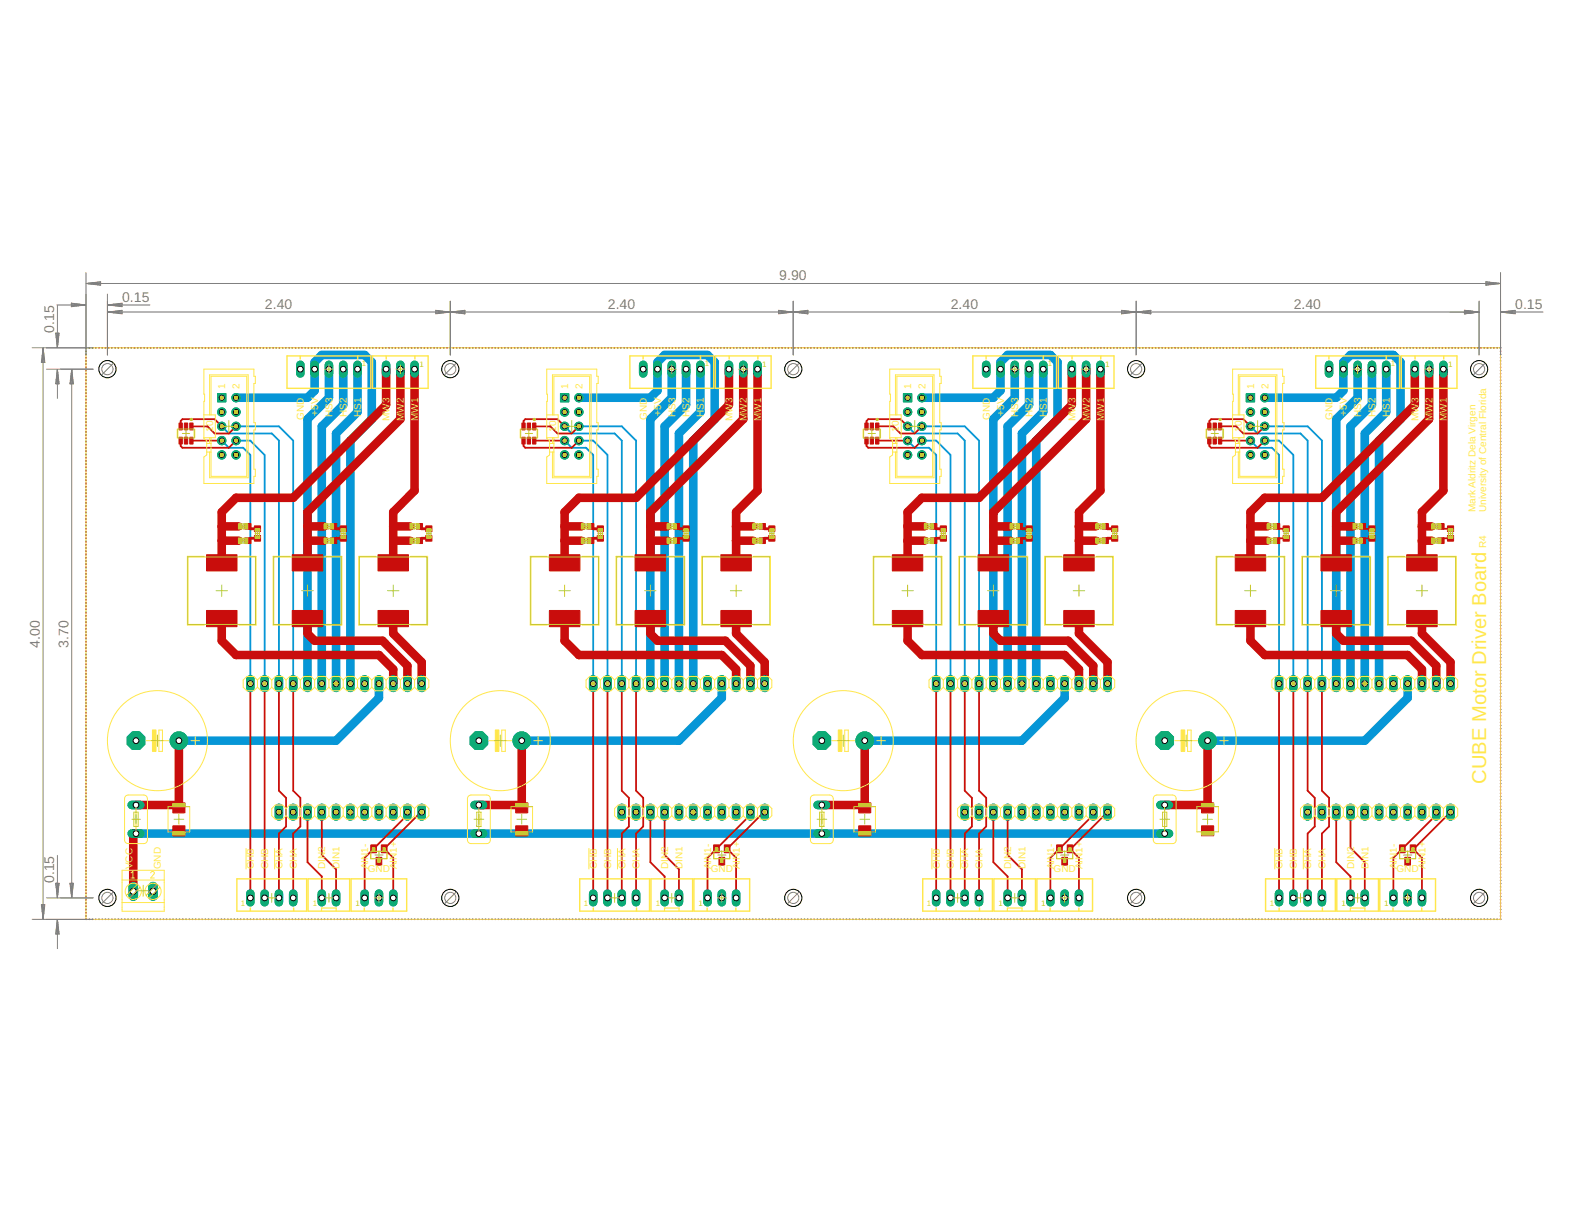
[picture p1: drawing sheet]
<svg xmlns="http://www.w3.org/2000/svg" width="279mm" height="216mm" viewBox="0 0 279 216" stroke-linecap="round" stroke-linejoin="round" font-family="sans-serif">
<defs><g id="words">
<text font-size="3.6" fill="#ffe74c" x="264.2" y="139.2" transform="rotate(-90 264.2 139.2)">CUBE Motor Driver Board</text>
<g font-size="2.5" fill="#808080">
<text x="21.7" y="53.6">0.15</text>
<text x="138.5" y="49.8">9.90</text>
<text x="9.6" y="59.2" transform="rotate(-90 9.6 59.2)">0.15</text>
<text x="47.1" y="54.9">2.40</text>
<text x="108" y="54.9">2.40</text>
<text x="169" y="54.9">2.40</text>
<text x="229.9" y="54.9">2.40</text>
<text x="269.3" y="54.9">0.15</text>
<text x="7.1" y="115.1" transform="rotate(-90 7.1 115.1)">4.00</text>
<text x="12.2" y="115.1" transform="rotate(-90 12.2 115.1)">3.70</text>
<text x="9.6" y="157" transform="rotate(-90 9.6 157)">0.15</text>
</g>
<g font-size="1.8" fill="#ffe74c">
<text x="40" y="69.1" transform="rotate(-90 40 69.1)">1</text>
<text x="42.6" y="69.1" transform="rotate(-90 42.6 69.1)">2</text>
<text x="101" y="69.1" transform="rotate(-90 101 69.1)">1</text>
<text x="103.5" y="69.1" transform="rotate(-90 103.5 69.1)">2</text>
<text x="161.9" y="69.1" transform="rotate(-90 161.9 69.1)">1</text>
<text x="164.5" y="69.1" transform="rotate(-90 164.5 69.1)">2</text>
<text x="222.9" y="69.1" transform="rotate(-90 222.9 69.1)">1</text>
<text x="225.4" y="69.1" transform="rotate(-90 225.4 69.1)">2</text>
<text x="37.9" y="76.7" transform="rotate(-90 37.9 76.7)">10</text>
<text x="54" y="74.6" transform="rotate(-90 54 74.6)">GND</text>
<text x="56.5" y="73.9" transform="rotate(-90 56.5 73.9)">+5V</text>
<text x="59.1" y="74.2" transform="rotate(-90 59.1 74.2)">HS3</text>
<text x="61.6" y="74.2" transform="rotate(-90 61.6 74.2)">HS2</text>
<text x="64.2" y="74.2" transform="rotate(-90 64.2 74.2)">HS1</text>
<text x="69.2" y="74.9" transform="rotate(-90 69.2 74.9)">MW3</text>
<text x="71.8" y="74.9" transform="rotate(-90 71.8 74.9)">MW2</text>
<text x="74.3" y="74.9" transform="rotate(-90 74.3 74.9)">MW1</text>
<text x="98.8" y="76.7" transform="rotate(-90 98.8 76.7)">10</text>
<text x="115" y="74.6" transform="rotate(-90 115 74.6)">GND</text>
<text x="117.5" y="73.9" transform="rotate(-90 117.5 73.9)">+5V</text>
<text x="120" y="74.2" transform="rotate(-90 120 74.2)">HS3</text>
<text x="122.6" y="74.2" transform="rotate(-90 122.6 74.2)">HS2</text>
<text x="125.1" y="74.2" transform="rotate(-90 125.1 74.2)">HS1</text>
<text x="130.2" y="74.9" transform="rotate(-90 130.2 74.9)">MW3</text>
<text x="132.7" y="74.9" transform="rotate(-90 132.7 74.9)">MW2</text>
<text x="135.3" y="74.9" transform="rotate(-90 135.3 74.9)">MW1</text>
<text x="159.8" y="76.7" transform="rotate(-90 159.8 76.7)">10</text>
<text x="175.9" y="74.6" transform="rotate(-90 175.9 74.6)">GND</text>
<text x="178.4" y="73.9" transform="rotate(-90 178.4 73.9)">+5V</text>
<text x="181" y="74.2" transform="rotate(-90 181 74.2)">HS3</text>
<text x="183.5" y="74.2" transform="rotate(-90 183.5 74.2)">HS2</text>
<text x="186.1" y="74.2" transform="rotate(-90 186.1 74.2)">HS1</text>
<text x="191.1" y="74.9" transform="rotate(-90 191.1 74.9)">MW3</text>
<text x="193.7" y="74.9" transform="rotate(-90 193.7 74.9)">MW2</text>
<text x="196.2" y="74.9" transform="rotate(-90 196.2 74.9)">MW1</text>
<text x="220.7" y="76.7" transform="rotate(-90 220.7 76.7)">10</text>
<text x="236.9" y="74.6" transform="rotate(-90 236.9 74.6)">GND</text>
<text x="239.4" y="73.9" transform="rotate(-90 239.4 73.9)">+5V</text>
<text x="241.9" y="74.2" transform="rotate(-90 241.9 74.2)">HS3</text>
<text x="244.5" y="74.2" transform="rotate(-90 244.5 74.2)">HS2</text>
<text x="247" y="74.2" transform="rotate(-90 247 74.2)">HS1</text>
<text x="252.1" y="74.9" transform="rotate(-90 252.1 74.9)">MW3</text>
<text x="254.6" y="74.9" transform="rotate(-90 254.6 74.9)">MW2</text>
<text x="257.2" y="74.9" transform="rotate(-90 257.2 74.9)">MW1</text>
<text x="262.3" y="91" transform="rotate(-90 262.3 91)">Mark Aldritz Dela Virgen</text>
<text x="264.2" y="91" transform="rotate(-90 264.2 91)">University of Central Florida</text>
<text x="264.2" y="97.3" transform="rotate(-90 264.2 97.3)">R4</text>
<text x="23.5" y="154.5" transform="rotate(-90 23.5 154.5)">VCC</text>
<text x="28.6" y="154.5" transform="rotate(-90 28.6 154.5)">GND</text>
<text x="45.1" y="154.5" transform="rotate(-90 45.1 154.5)">CHB</text>
<text x="47.7" y="154.5" transform="rotate(-90 47.7 154.5)">CHB</text>
<text x="50.2" y="154.5" transform="rotate(-90 50.2 154.5)">CHA</text>
<text x="52.7" y="154.5" transform="rotate(-90 52.7 154.5)">CHA</text>
<text x="57.8" y="154.5" transform="rotate(-90 57.8 154.5)">DIN2</text>
<text x="60.4" y="154.5" transform="rotate(-90 60.4 154.5)">DIN1</text>
<text x="65.4" y="155">GND</text>
<text x="65.4" y="154.5" transform="rotate(-90 65.4 154.5)">AIN1-</text>
<text x="70.5" y="154.5" transform="rotate(-90 70.5 154.5)">AIN1+</text>
<text x="106.1" y="154.5" transform="rotate(-90 106.1 154.5)">CHB</text>
<text x="108.6" y="154.5" transform="rotate(-90 108.6 154.5)">CHB</text>
<text x="111.1" y="154.5" transform="rotate(-90 111.1 154.5)">CHA</text>
<text x="113.7" y="154.5" transform="rotate(-90 113.7 154.5)">CHA</text>
<text x="118.8" y="154.5" transform="rotate(-90 118.8 154.5)">DIN2</text>
<text x="121.3" y="154.5" transform="rotate(-90 121.3 154.5)">DIN1</text>
<text x="126.3" y="155">GND</text>
<text x="126.4" y="154.5" transform="rotate(-90 126.4 154.5)">AIN1-</text>
<text x="131.5" y="154.5" transform="rotate(-90 131.5 154.5)">AIN1+</text>
<text x="167" y="154.5" transform="rotate(-90 167 154.5)">CHB</text>
<text x="169.6" y="154.5" transform="rotate(-90 169.6 154.5)">CHB</text>
<text x="172.1" y="154.5" transform="rotate(-90 172.1 154.5)">CHA</text>
<text x="174.6" y="154.5" transform="rotate(-90 174.6 154.5)">CHA</text>
<text x="179.7" y="154.5" transform="rotate(-90 179.7 154.5)">DIN2</text>
<text x="182.3" y="154.5" transform="rotate(-90 182.3 154.5)">DIN1</text>
<text x="187.3" y="155">GND</text>
<text x="187.3" y="154.5" transform="rotate(-90 187.3 154.5)">AIN1-</text>
<text x="192.4" y="154.5" transform="rotate(-90 192.4 154.5)">AIN1+</text>
<text x="228" y="154.5" transform="rotate(-90 228 154.5)">CHB</text>
<text x="230.5" y="154.5" transform="rotate(-90 230.5 154.5)">CHB</text>
<text x="233" y="154.5" transform="rotate(-90 233 154.5)">CHA</text>
<text x="235.6" y="154.5" transform="rotate(-90 235.6 154.5)">CHA</text>
<text x="240.7" y="154.5" transform="rotate(-90 240.7 154.5)">DIN2</text>
<text x="243.2" y="154.5" transform="rotate(-90 243.2 154.5)">DIN1</text>
<text x="248.2" y="155">GND</text>
<text x="248.3" y="154.5" transform="rotate(-90 248.3 154.5)">AIN1-</text>
<text x="253.4" y="154.5" transform="rotate(-90 253.4 154.5)">AIN1+</text>
</g>
<g font-size="1.4" fill="#c8c832">
<text x="64.3" y="65">1</text>
<text x="74.5" y="65.1">1</text>
<text x="125.3" y="65">1</text>
<text x="135.5" y="65.1">1</text>
<text x="186.2" y="65">1</text>
<text x="196.4" y="65.1">1</text>
<text x="247.2" y="65">1</text>
<text x="257.4" y="65.1">1</text>
<text x="42.8" y="161">1</text>
<text x="55.6" y="161">1</text>
<text x="63.2" y="161">1</text>
<text x="103.8" y="161">1</text>
<text x="116.5" y="161">1</text>
<text x="124.1" y="161">1</text>
<text x="164.7" y="161">1</text>
<text x="177.5" y="161">1</text>
<text x="185.1" y="161">1</text>
<text x="225.7" y="161">1</text>
<text x="238.4" y="161">1</text>
<text x="246" y="161">1</text>
</g>
</g></defs>
<g fill="none" stroke="#0696d7" stroke-width="1.5">
<path d="M42 70.7h12.7l1.2-1.3v-5.1l1.3-1.2h7.6l1.3 1.2v10.2l-3.8 3.8v43.2M58.5 65.6v5.1l-3.8 3.8v47M61 65.6v6.3l-3.8 3.9v45.7M63.5 65.6v7.6l-3.8 3.8v44.5M102.9 70.7h12.7l1.3-1.3v-5.1l1.2-1.2h7.7l1.2 1.2v10.2l-3.8 3.8v43.2M119.4 65.6v5.1l-3.8 3.8v47M121.9 65.6v6.3l-3.8 3.9v45.7M124.5 65.6v7.6l-3.8 3.8v44.5M163.9 70.7h12.7l1.2-1.3v-5.1l1.3-1.2h7.6l1.3 1.2v10.2l-3.8 3.8v43.2M180.4 65.6v5.1l-3.8 3.8v47M182.9 65.6v6.3l-3.8 3.9v45.7M185.4 65.6v7.6l-3.8 3.8v44.5"/>
<path d="M224.8 70.7h12.7l1.3-1.3v-5.1l1.2-1.2h7.6l1.3 1.2v10.2l-3.8 3.8v43.2M241.3 65.6v5.1l-3.8 3.8v47M243.8 65.6v6.3l-3.8 3.9v45.7M246.4 65.6v7.6l-3.8 3.8v44.5M67.4 121.5v2.5l-7.7 7.6h-27.9M128.3 121.5v2.5l-7.6 7.6h-28M189.2 121.5v2.5l-7.6 7.6h-27.9M250.2 121.5v2.5l-7.6 7.6h-28M24.2 148.1h182.8"/>
</g>
<g fill="none" stroke="#0696d7" stroke-width=".32">
<path d="M39.4 75.8l1.3 1.2h7.6l1.3 1.3v43.2M39.4 78.3l1.3 1.3h2.5l1.3 1.2v40.7M42 75.8h7.6l2.5 2.5v43.2M42 78.3h2.5l2.5 2.5v40.7M100.4 75.8l1.2 1.2h7.6l1.3 1.3v43.2M100.4 78.3l1.2 1.3h2.6l1.2 1.2v40.7M102.9 75.8h7.6l2.6 2.5v43.2M102.9 78.3h2.5l2.6 2.5v40.7M161.3 75.8l1.3 1.2h7.6l1.3 1.3v43.2M161.3 78.3l1.3 1.3h2.5l1.3 1.2v40.7M163.9 75.8h7.6l2.5 2.5v43.2M163.9 78.3h2.5l2.5 2.5v40.7"/>
<path d="M222.2 75.8l1.3 1.2h7.6l1.3 1.3v43.2M222.2 78.3l1.3 1.3h2.6l1.2 1.2v40.7M224.8 75.8h7.6l2.5 2.5v43.2M224.8 78.3h2.5l2.6 2.5v40.7"/>
</g>
<g fill="none" stroke="#0696d7" stroke-width=".25">
<path d="M15.3 62.4h.1M15.3 62.9v.1M15.3 63.5v.1M15.3 64.1v.1M15.3 64.7h.1M15.3 65.2v.1M15.3 65.8v.1M15.3 66.4h.1M15.3 67h.1M15.3 67.5v.1M15.3 68.1v.1M15.3 68.7h.1"/>
<path d="M15.3 69.3h.1M15.3 69.8v.1M15.3 70.4v.1M15.3 71h.1M15.3 71.5v.1M15.3 72.1v.1M15.3 72.7h.1M15.3 73.3h.1M15.3 73.8v.1M15.3 74.4v.1M15.3 75v.1M15.3 75.6h.1"/>
<path d="M15.3 76.1v.1M15.3 76.7v.1M15.3 77.3h.1M15.3 77.9h.1M15.3 78.4v.1M15.3 79v.1M15.3 79.6v.1M15.3 61.8v.1M15.9 61.8h.1M16.4 61.8h.1M17 61.8h.1M17.6 61.8h.1"/>
<path d="M18.1 61.8h.1M18.7 61.8h.1M19.3 61.8h.1M19.9 61.8h.1M20.4 61.8h.1M21 61.8h.1M21.6 61.8h.1M22.2 61.8h.1M22.7 61.8h.1M23.3 61.8h.1M23.9 61.8h.1M24.4 61.8h.1"/>
<path d="M25 61.8h.1M25.6 61.8h.1M26.2 61.8h.1M26.7 61.8h.1M27.3 61.8h.1M27.9 61.8h.1M28.4 61.8h.1M29 61.8h.1M29.6 61.8h.1M30.2 61.8h.1M30.7 61.8h.1M31.3 61.8h.1"/>
<path d="M31.9 61.8h.1M32.4 61.8h.1M33 61.8h.1M33.6 61.8h.1M34.2 61.8h.1M34.8 61.8h.1M35.3 61.8h.1M35.9 61.8h.1M36.5 61.8h.1M37 61.8h.1M37.6 61.8h.1M38.2 61.8h.1"/>
<path d="M38.8 61.8h.1M39.3 61.8h.1M39.9 61.8h.1M40.5 61.8h.1M41 61.8h.1M41.6 61.8h.1M42.2 61.8h.1M42.8 61.8h.1M43.3 61.8h.1M43.9 61.8h.1M44.5 61.8h.1M45.1 61.8h.1"/>
<path d="M45.6 61.8h.1M46.2 61.8h.1M46.8 61.8h.1M47.3 61.8h.1M47.9 61.8h.1M48.5 61.8h.1M49.1 61.8h.1M49.6 61.8h.1M50.2 61.8h.1M50.8 61.8h.1M51.4 61.8h.1M51.9 61.8h.1"/>
<path d="M52.5 61.8h.1M53.1 61.8h.1M53.6 61.8h.1M54.2 61.8h.1M54.8 61.8h.1M55.4 61.8h.1M55.9 61.8h.1M56.5 61.8h.1M57.1 61.8h.1M57.7 61.8h.1M58.2 61.8h.1M58.8 61.8h.1"/>
<path d="M59.4 61.8h.1M59.9 61.8h.1M60.5 61.8h.1M61.1 61.8h.1M61.7 61.8h.1M62.2 61.8h.1M62.8 61.8h.1M63.4 61.8h.1M63.9 61.8h.1M64.5 61.8h.1M65.1 61.8h.1M65.7 61.8h.1"/>
<path d="M66.2 61.8h.1M66.8 61.8h.1M67.4 61.8h.1M68 61.8h.1M68.5 61.8h.1M69.1 61.8h.1M69.7 61.8h.1M70.3 61.8h.1M70.8 61.8h.1M71.4 61.8h.1M72 61.8h.1M72.5 61.8h.1"/>
<path d="M73.1 61.8h.1M73.7 61.8h.1M74.3 61.8h.1M74.8 61.8h.1M75.4 61.8h.1M76 61.8h.1M76.5 61.8h.1M77.1 61.8h.1M77.7 61.8h.1M78.3 61.8h.1M78.8 61.8h.1M79.4 61.8h.1"/>
<path d="M80 61.8h.1M80.6 61.8h.1M81.1 61.8h.1M81.7 61.8h.1M82.3 61.8h.1M82.8 61.8h.1M83.4 61.8h.1M84 61.8h.1M84.6 61.8h.1M85.1 61.8h.1M85.7 61.8h.1M86.3 61.8h.1"/>
<path d="M86.8 61.8h.1M87.4 61.8h.1M88 61.8h.1M88.6 61.8h.1M89.1 61.8h.1M89.7 61.8h.1M90.3 61.8h.1M90.9 61.8h.1M91.4 61.8h.1M92 61.8h.1M92.6 61.8h.1M93.2 61.8h.1"/>
<path d="M93.7 61.8h.1M94.3 61.8h.1M94.9 61.8h.1M95.4 61.8h.1M96 61.8h.1M96.6 61.8h.1M97.2 61.8h.1M97.7 61.8h.1M98.3 61.8h.1M98.9 61.8h.1M99.4 61.8h.1M100 61.8h.1"/>
<path d="M100.6 61.8h.1M101.2 61.8h.1M101.7 61.8h.1M102.3 61.8h.1M102.9 61.8h.1M103.5 61.8h.1M104 61.8h.1M104.6 61.8h.1M105.2 61.8h.1M105.7 61.8h.1M106.3 61.8h.1M106.9 61.8h.1"/>
<path d="M107.5 61.8h.1M108 61.8h.1M108.6 61.8h.1M109.2 61.8h.1M109.7 61.8h.1M110.3 61.8h.1M110.9 61.8h.1M111.5 61.8h.1M112 61.8h.1M112.6 61.8h.1M113.2 61.8h.1M113.8 61.8h.1"/>
<path d="M114.3 61.8h.1M114.9 61.8h.1M115.5 61.8h.1M116.1 61.8h.1M116.6 61.8h.1M117.2 61.8h.1M117.8 61.8h.1M118.3 61.8h.1M118.9 61.8h.1M119.5 61.8h.1M120.1 61.8h.1M120.6 61.8h.1"/>
<path d="M121.2 61.8h.1M121.8 61.8h.1M122.3 61.8h.1M122.9 61.8h.1M123.5 61.8h.1M124.1 61.8h.1M124.6 61.8h.1M125.2 61.8h.1M125.8 61.8h.1M126.4 61.8h.1M126.9 61.8h.1M127.5 61.8h.1"/>
<path d="M128.1 61.8h.1M128.7 61.8h.1M129.2 61.8h.1M129.8 61.8h.1M130.4 61.8h.1M130.9 61.8h.1M131.5 61.8h.1M132.1 61.8h.1M132.7 61.8h.1M133.2 61.8h.1M133.8 61.8h.1M134.4 61.8h.1"/>
<path d="M134.9 61.8h.1M135.5 61.8h.1M136.1 61.8h.1M136.7 61.8h.1M137.2 61.8h.1M137.8 61.8h.1M138.4 61.8h.1M139 61.8h.1M139.5 61.8h.1M140.1 61.8h.1M140.7 61.8h.1M141.2 61.8h.1"/>
<path d="M141.8 61.8h.1M142.4 61.8h.1M143 61.8h.1M143.5 61.8h.1M144.1 61.8h.1M144.7 61.8h.1M145.2 61.8h.1M145.8 61.8h.1M146.4 61.8h.1M147 61.8h.1M147.5 61.8h.1M148.1 61.8h.1"/>
<path d="M148.7 61.8h.1M149.3 61.8h.1M149.8 61.8h.1M150.4 61.8h.1M151 61.8h.1M151.6 61.8h.1M152.1 61.8h.1M152.7 61.8h.1M153.3 61.8h.1M153.8 61.8h.1M154.4 61.8h.1M155 61.8h.1"/>
<path d="M155.6 61.8h.1M156.1 61.8h.1M156.7 61.8h.1M157.3 61.8h.1M157.8 61.8h.1M158.4 61.8h.1M159 61.8h.1M159.6 61.8h.1M160.1 61.8h.1M160.7 61.8h.1M161.3 61.8h.1M161.9 61.8h.1"/>
<path d="M162.4 61.8h.1M163 61.8h.1M163.6 61.8h.1M164.1 61.8h.1M164.7 61.8h.1M165.3 61.8h.1M165.9 61.8h.1M166.4 61.8h.1M167 61.8h.1M167.6 61.8h.1M168.1 61.8h.1M168.7 61.8h.1"/>
<path d="M169.3 61.8h.1M169.9 61.8h.1M170.4 61.8h.1M171 61.8h.1M171.6 61.8h.1M172.2 61.8h.1M172.7 61.8h.1M173.3 61.8h.1M173.9 61.8h.1M174.5 61.8h.1M175 61.8h.1M175.6 61.8h.1"/>
<path d="M176.2 61.8h.1M176.7 61.8h.1M177.3 61.8h.1M177.9 61.8h.1M178.5 61.8h.1M179 61.8h.1M179.6 61.8h.1M180.2 61.8h.1M180.7 61.8h.1M181.3 61.8h.1M181.9 61.8h.1M182.5 61.8h.1"/>
<path d="M183 61.8h.1M183.6 61.8h.1M184.2 61.8h.1M184.8 61.8h.1M185.3 61.8h.1M185.9 61.8h.1M186.5 61.8h.1M187 61.8h.1M187.6 61.8h.1M188.2 61.8h.1M188.8 61.8h.1M189.3 61.8h.1"/>
<path d="M189.9 61.8h.1M190.5 61.8h.1M191.1 61.8h.1M191.6 61.8h.1M192.2 61.8h.1M192.8 61.8h.1M193.3 61.8h.1M193.9 61.8h.1M194.5 61.8h.1M195.1 61.8h.1M195.6 61.8h.1M196.2 61.8h.1"/>
<path d="M196.8 61.8h.1M197.4 61.8h.1M197.9 61.8h.1M198.5 61.8h.1M199.1 61.8h.1M199.6 61.8h.1M200.2 61.8h.1M200.8 61.8h.1M201.4 61.8h.1M201.9 61.8h.1M202.5 61.8h.1M203.1 61.8h.1"/>
<path d="M203.6 61.8h.1M204.2 61.8h.1M204.8 61.8h.1M205.4 61.8h.1M205.9 61.8h.1M206.5 61.8h.1M207.1 61.8h.1M207.7 61.8h.1M208.2 61.8h.1M208.8 61.8h.1M209.4 61.8h.1M210 61.8h.1"/>
<path d="M210.5 61.8h.1M211.1 61.8h.1M211.7 61.8h.1M212.2 61.8h.1M212.8 61.8h.1M213.4 61.8h.1M214 61.8h.1M214.5 61.8h.1M215.1 61.8h.1M215.7 61.8h.1M216.2 61.8h.1M216.8 61.8h.1"/>
<path d="M217.4 61.8h.1M218 61.8h.1M218.5 61.8h.1M219.1 61.8h.1M219.7 61.8h.1M220.3 61.8h.1M220.8 61.8h.1M221.4 61.8h.1M222 61.8h.1M222.5 61.8h.1M223.1 61.8h.1M223.7 61.8h.1"/>
<path d="M224.3 61.8h.1M224.8 61.8h.1M225.4 61.8h.1M226 61.8h.1M226.5 61.8h.1M227.1 61.8h.1M227.7 61.8h.1M228.3 61.8h.1M228.8 61.8h.1M229.4 61.8h.1M230 61.8h.1M230.6 61.8h.1"/>
<path d="M231.1 61.8h.1M231.7 61.8h.1M232.3 61.8h.1M232.9 61.8h.1M233.4 61.8h.1M234 61.8h.1M234.6 61.8h.1M235.1 61.8h.1M235.7 61.8h.1M236.3 61.8h.1M236.9 61.8h.1M237.4 61.8h.1"/>
<path d="M238 61.8h.1M238.6 61.8h.1M239.1 61.8h.1M239.7 61.8h.1M240.3 61.8h.1M240.9 61.8h.1M241.4 61.8h.1M242 61.8h.1M242.6 61.8h.1M243.2 61.8h.1M243.7 61.8h.1M244.3 61.8h.1"/>
<path d="M244.9 61.8h.1M245.4 61.8h.1M246 61.8h.1M246.6 61.8h.1M247.2 61.8h.1M247.7 61.8h.1M248.3 61.8h.1M248.9 61.8h.1M249.4 61.8h.1M250 61.8h.1M250.6 61.8h.1M251.2 61.8h.1"/>
<path d="M251.7 61.8h.1M252.3 61.8h.1M252.9 61.8h.1M253.5 61.8h.1M254 61.8h.1M254.6 61.8h.1M255.2 61.8h.1M255.8 61.8h.1M256.3 61.8h.1M256.9 61.8h.1M257.5 61.8h.1M258 61.8h.1"/>
<path d="M258.6 61.8h.1M259.2 61.8h.1M259.8 61.8h.1M260.3 61.8h.1M260.9 61.8h.1M261.5 61.8h.1M262 61.8h.1M262.6 61.8h.1M263.2 61.8h.1M263.8 61.8h.1M264.4 61.8h.1M264.9 61.8h.1"/>
<path d="M265.5 61.8h.1M266.1 61.8h.1M266.6 61.8l.1 .1M266.7 62.4h.1M266.7 62.9v.1M266.7 63.5v.1M266.7 64.1v.1M266.7 64.7h.1M266.7 65.2v.1M266.7 65.8v.1M266.7 66.4h.1M266.7 67h.1"/>
<path d="M266.7 67.5v.1M266.7 68.1v.1M266.7 68.7h.1M266.7 69.3h.1M266.7 69.8v.1M266.7 70.4v.1M266.7 71h.1M266.7 71.5v.1M266.7 72.1v.1M266.7 72.7h.1M266.7 73.3h.1M266.7 73.8v.1"/>
<path d="M266.7 74.4v.1M266.7 75v.1M266.7 75.6h.1M266.7 76.1v.1M266.7 76.7v.1M266.7 77.3h.1M266.7 77.9h.1M266.7 78.4v.1M266.7 79v.1M266.7 79.6v.1M15.3 80.1v.1M15.3 80.7v.1"/>
<path d="M15.3 81.3v.1M15.3 81.9h.1M15.3 82.4v.1M15.3 83v.1M15.3 83.6v.1M15.3 84.2h.1M15.3 84.7v.1M15.3 85.3v.1M15.3 85.9v.1M15.3 86.5h.1M15.3 87v.1M15.3 87.6v.1"/>
<path d="M15.3 88.2h.1M15.3 88.8h.1M15.3 89.3v.1M15.3 89.9v.1M15.3 90.5h.1M15.3 91v.1M15.3 91.6v.1M15.3 92.2v.1M15.3 92.8h.1M15.3 93.3v.1M15.3 93.9v.1M15.3 94.5v.1"/>
<path d="M15.3 95.1h.1M15.3 95.6v.1M15.3 96.2v.1M15.3 96.8h.1M15.3 97.3v.1M15.3 97.9v.1M15.3 98.5v.1M15.3 99.1h.1M15.3 99.7h.1M266.7 80.1v.1M266.7 80.7v.1M266.7 81.3v.1"/>
<path d="M266.7 81.9h.1M266.7 82.4v.1M266.7 83v.1M266.7 83.6v.1M266.7 84.2h.1M266.7 84.7v.1M266.7 85.3v.1M266.7 85.9v.1M266.7 86.5h.1M266.7 87v.1M266.7 87.6v.1M266.7 88.2h.1"/>
<path d="M266.7 88.8h.1M266.7 89.3v.1M266.7 89.9v.1M266.7 90.5h.1M266.7 91v.1M266.7 91.6v.1M266.7 92.2v.1M266.7 92.8h.1M266.7 93.3v.1M266.7 93.9v.1M266.7 94.5v.1M266.7 95.1h.1"/>
<path d="M266.7 95.6v.1M266.7 96.2v.1M266.7 96.8h.1M266.7 97.3v.1M266.7 97.9v.1M266.7 98.5v.1M266.7 99.1h.1M266.7 99.7h.1M15.3 100.2v.1M15.3 100.8v.1M15.3 101.4h.1M15.3 101.9v.1"/>
<path d="M15.3 102.5v.1M15.3 103.1h.1M15.3 103.7h.1M15.3 104.2v.1M15.3 104.8v.1M15.3 105.4v.1M15.3 106h.1M15.3 106.5v.1M15.3 107.1v.1M15.3 107.7h.1M15.3 108.2v.1M15.3 108.8v.1"/>
<path d="M15.3 109.4v.1M15.3 110h.1M15.3 110.5v.1M15.3 111.1v.1M15.3 111.7v.1M15.3 112.3h.1M15.3 112.8v.1M15.3 113.4v.1M15.3 114h.1M15.3 114.6h.1M15.3 115.1v.1M15.3 115.7v.1"/>
<path d="M15.3 116.3h.1M15.3 116.8v.1M15.3 117.4v.1M15.3 118v.1M15.3 118.6h.1M15.3 119.1v.1M15.3 119.7v.1M266.7 100.2v.1M266.7 100.8v.1M266.7 101.4h.1M266.7 101.9v.1M266.7 102.5v.1"/>
<path d="M266.7 103.1h.1M266.7 103.7h.1M266.7 104.2v.1M266.7 104.8v.1M266.7 105.4v.1M266.7 106h.1M266.7 106.5v.1M266.7 107.1v.1M266.7 107.7h.1M266.7 108.2v.1M266.7 108.8v.1M266.7 109.4v.1"/>
<path d="M266.7 110h.1M266.7 110.5v.1M266.7 111.1v.1M266.7 111.7v.1M266.7 112.3h.1M266.7 112.8v.1M266.7 113.4v.1M266.7 114h.1M266.7 114.6h.1M266.7 115.1v.1M266.7 115.7v.1M266.7 116.3h.1"/>
<path d="M266.7 116.8v.1M266.7 117.4v.1M266.7 118v.1M266.7 118.6h.1M266.7 119.1v.1M266.7 119.7v.1M15.3 120.3v.1M15.3 120.9h.1M15.3 121.4v.1M15.3 122v.1M15.3 122.6h.1M15.3 123.1v.1"/>
<path d="M15.3 123.7v.1M15.3 124.3v.1M15.3 124.9h.1M15.3 125.5h.1M15.3 126v.1M15.3 126.6v.1M15.3 127.2h.1M15.3 127.7v.1M15.3 128.3v.1M15.3 128.9h.1M15.3 129.5h.1M15.3 130v.1"/>
<path d="M15.3 130.6v.1M15.3 131.2v.1M15.3 131.8h.1M15.3 132.3v.1M15.3 132.9v.1M15.3 133.5h.1M15.3 134v.1M15.3 134.6v.1M15.3 135.2v.1M15.3 135.8h.1M15.3 136.4h.1M15.3 136.9v.1"/>
<path d="M15.3 137.5v.1M15.3 138.1h.1M15.3 138.6v.1M15.3 139.2v.1M15.3 139.8h.1M266.7 120.3v.1M266.7 120.9h.1M266.7 121.4v.1M266.7 122v.1M266.7 122.6h.1M266.7 123.1v.1M266.7 123.7v.1"/>
<path d="M266.7 124.3v.1M266.7 124.9h.1M266.7 125.5h.1M266.7 126v.1M266.7 126.6v.1M266.7 127.2h.1M266.7 127.7v.1M266.7 128.3v.1M266.7 128.9h.1M266.7 129.5h.1M266.7 130v.1M266.7 130.6v.1"/>
<path d="M266.7 131.2v.1M266.7 131.8h.1M266.7 132.3v.1M266.7 132.9v.1M266.7 133.5h.1M266.7 134v.1M266.7 134.6v.1M266.7 135.2v.1M266.7 135.8h.1M266.7 136.4h.1M266.7 136.9v.1M266.7 137.5v.1"/>
<path d="M266.7 138.1h.1M266.7 138.6v.1M266.7 139.2v.1M266.7 139.8h.1M15.3 140.4h.1M15.3 140.9v.1M15.3 141.5v.1M15.3 142.1v.1M15.3 142.7h.1M15.3 143.2v.1M15.3 143.8v.1M15.3 144.4h.1"/>
<path d="M15.3 144.9v.1M15.3 145.5v.1M15.3 146.1v.1M15.3 146.7h.1M15.3 147.2v.1M15.3 147.8v.1M15.3 148.4v.1M15.3 149h.1M15.3 149.5v.1M15.3 150.1v.1M15.3 150.7h.1M15.3 151.3h.1"/>
<path d="M15.3 151.8v.1M15.3 152.4v.1M15.3 153h.1M15.3 153.5v.1M15.3 154.1v.1M15.3 154.7v.1M15.3 155.3h.1M15.3 155.9h.1M15.3 156.4v.1M15.3 157v.1M15.3 157.6h.1M15.3 158.1v.1"/>
<path d="M15.3 158.7v.1M15.3 159.3h.1M15.3 159.9h.1M266.7 140.4h.1M266.7 140.9v.1M266.7 141.5v.1M266.7 142.1v.1M266.7 142.7h.1M266.7 143.2v.1M266.7 143.8v.1M266.7 144.4h.1M266.7 144.9v.1"/>
<path d="M266.7 145.5v.1M266.7 146.1v.1M266.7 146.7h.1M266.7 147.2v.1M266.7 147.8v.1M266.7 148.4v.1M266.7 149h.1M266.7 149.5v.1M266.7 150.1v.1M266.7 150.7h.1M266.7 151.3h.1M266.7 151.8v.1"/>
<path d="M266.7 152.4v.1M266.7 153h.1M266.7 153.5v.1M266.7 154.1v.1M266.7 154.7v.1M266.7 155.3h.1M266.7 155.9h.1M266.7 156.4v.1M266.7 157v.1M266.7 157.6h.1M266.7 158.1v.1M266.7 158.7v.1"/>
<path d="M266.7 159.3h.1M266.7 159.9h.1M15.3 163.3v.1M15.3 160.4v.1M15.3 161v.1M15.3 161.6h.1M15.3 162.2h.1M15.3 162.7v.1M15.9 163.4h.1M16.4 163.4h.1M17 163.4h.1M17.6 163.4h.1"/>
<path d="M18.1 163.4h.1M18.7 163.4h.1M19.3 163.4h.1M19.9 163.4h.1M20.4 163.4h.1M21 163.4h.1M21.6 163.4h.1M22.2 163.4h.1M22.7 163.4h.1M23.3 163.4h.1M23.9 163.4h.1M24.4 163.4h.1"/>
<path d="M25 163.4h.1M25.6 163.4h.1M26.2 163.4h.1M26.7 163.4h.1M27.3 163.4h.1M27.9 163.4h.1M28.4 163.4h.1M29 163.4h.1M29.6 163.4h.1M30.2 163.4h.1M30.7 163.4h.1M31.3 163.4h.1"/>
<path d="M31.9 163.4h.1M32.4 163.4h.1M33 163.4h.1M33.6 163.4h.1M34.2 163.4h.1M34.8 163.4h.1M35.3 163.4h.1M35.9 163.4h.1M36.5 163.4h.1M37 163.4h.1M37.6 163.4h.1M38.2 163.4h.1"/>
<path d="M38.8 163.4h.1M39.3 163.4h.1M39.9 163.4h.1M40.5 163.4h.1M41 163.4h.1M41.6 163.4h.1M42.2 163.4h.1M42.8 163.4h.1M43.3 163.4h.1M43.9 163.4h.1M44.5 163.4h.1M45.1 163.4h.1"/>
<path d="M45.6 163.4h.1M46.2 163.4h.1M46.8 163.4h.1M47.3 163.4h.1M47.9 163.4h.1M48.5 163.4h.1M49.1 163.4h.1M49.6 163.4h.1M50.2 163.4h.1M50.8 163.4h.1M51.4 163.4h.1M51.9 163.4h.1"/>
<path d="M52.5 163.4h.1M53.1 163.4h.1M53.6 163.4h.1M54.2 163.4h.1M54.8 163.4h.1M55.4 163.4h.1M55.9 163.4h.1M56.5 163.4h.1M57.1 163.4h.1M57.7 163.4h.1M58.2 163.4h.1M58.8 163.4h.1"/>
<path d="M59.4 163.4h.1M59.9 163.4h.1M60.5 163.4h.1M61.1 163.4h.1M61.7 163.4h.1M62.2 163.4h.1M62.8 163.4h.1M63.4 163.4h.1M63.9 163.4h.1M64.5 163.4h.1M65.1 163.4h.1M65.7 163.4h.1"/>
<path d="M66.2 163.4h.1M66.8 163.4h.1M67.4 163.4h.1M68 163.4h.1M68.5 163.4h.1M69.1 163.4h.1M69.7 163.4h.1M70.3 163.4h.1M70.8 163.4h.1M71.4 163.4h.1M72 163.4h.1M72.5 163.4h.1"/>
<path d="M73.1 163.4h.1M73.7 163.4h.1M74.3 163.4h.1M74.8 163.4h.1M75.4 163.4h.1M76 163.4h.1M76.5 163.4h.1M77.1 163.4h.1M77.7 163.4h.1M78.3 163.4h.1M78.8 163.4h.1M79.4 163.4h.1"/>
<path d="M80 163.4h.1M80.6 163.4h.1M81.1 163.4h.1M81.7 163.4h.1M82.3 163.4h.1M82.8 163.4h.1M83.4 163.4h.1M84 163.4h.1M84.6 163.4h.1M85.1 163.4h.1M85.7 163.4h.1M86.3 163.4h.1"/>
<path d="M86.8 163.4h.1M87.4 163.4h.1M88 163.4h.1M88.6 163.4h.1M89.1 163.4h.1M89.7 163.4h.1M90.3 163.4h.1M90.9 163.4h.1M91.4 163.4h.1M92 163.4h.1M92.6 163.4h.1M93.2 163.4h.1"/>
<path d="M93.7 163.4h.1M94.3 163.4h.1M94.9 163.4h.1M95.4 163.4h.1M96 163.4h.1M96.6 163.4h.1M97.2 163.4h.1M97.7 163.4h.1M98.3 163.4h.1M98.9 163.4h.1M99.4 163.4h.1M100 163.4h.1"/>
<path d="M100.6 163.4h.1M101.2 163.4h.1M101.7 163.4h.1M102.3 163.4h.1M102.9 163.4h.1M103.5 163.4h.1M104 163.4h.1M104.6 163.4h.1M105.2 163.4h.1M105.7 163.4h.1M106.3 163.4h.1M106.9 163.4h.1"/>
<path d="M107.5 163.4h.1M108 163.4h.1M108.6 163.4h.1M109.2 163.4h.1M109.7 163.4h.1M110.3 163.4h.1M110.9 163.4h.1M111.5 163.4h.1M112 163.4h.1M112.6 163.4h.1M113.2 163.4h.1M113.8 163.4h.1"/>
<path d="M114.3 163.4h.1M114.9 163.4h.1M115.5 163.4h.1M116.1 163.4h.1M116.6 163.4h.1M117.2 163.4h.1M117.8 163.4h.1M118.3 163.4h.1M118.9 163.4h.1M119.5 163.4h.1M120.1 163.4h.1M120.6 163.4h.1"/>
<path d="M121.2 163.4h.1M121.8 163.4h.1M122.3 163.4h.1M122.9 163.4h.1M123.5 163.4h.1M124.1 163.4h.1M124.6 163.4h.1M125.2 163.4h.1M125.8 163.4h.1M126.4 163.4h.1M126.9 163.4h.1M127.5 163.4h.1"/>
<path d="M128.1 163.4h.1M128.7 163.4h.1M129.2 163.4h.1M129.8 163.4h.1M130.4 163.4h.1M130.9 163.4h.1M131.5 163.4h.1M132.1 163.4h.1M132.7 163.4h.1M133.2 163.4h.1M133.8 163.4h.1M134.4 163.4h.1"/>
<path d="M134.9 163.4h.1M135.5 163.4h.1M136.1 163.4h.1M136.7 163.4h.1M137.2 163.4h.1M137.8 163.4h.1M138.4 163.4h.1M139 163.4h.1M139.5 163.4h.1M140.1 163.4h.1M140.7 163.4h.1M141.2 163.4h.1"/>
<path d="M141.8 163.4h.1M142.4 163.4h.1M143 163.4h.1M143.5 163.4h.1M144.1 163.4h.1M144.7 163.4h.1M145.2 163.4h.1M145.8 163.4h.1M146.4 163.4h.1M147 163.4h.1M147.5 163.4h.1M148.1 163.4h.1"/>
<path d="M148.7 163.4h.1M149.3 163.4h.1M149.8 163.4h.1M150.4 163.4h.1M151 163.4h.1M151.6 163.4h.1M152.1 163.4h.1M152.7 163.4h.1M153.3 163.4h.1M153.8 163.4h.1M154.4 163.4h.1M155 163.4h.1"/>
<path d="M155.6 163.4h.1M156.1 163.4h.1M156.7 163.4h.1M157.3 163.4h.1M157.8 163.4h.1M158.4 163.4h.1M159 163.4h.1M159.6 163.4h.1M160.1 163.4h.1M160.7 163.4h.1M161.3 163.4h.1M161.9 163.4h.1"/>
<path d="M162.4 163.4h.1M163 163.4h.1M163.6 163.4h.1M164.1 163.4h.1M164.7 163.4h.1M165.3 163.4h.1M165.9 163.4h.1M166.4 163.4h.1M167 163.4h.1M167.6 163.4h.1M168.1 163.4h.1M168.7 163.4h.1"/>
<path d="M169.3 163.4h.1M169.9 163.4h.1M170.4 163.4h.1M171 163.4h.1M171.6 163.4h.1M172.2 163.4h.1M172.7 163.4h.1M173.3 163.4h.1M173.9 163.4h.1M174.5 163.4h.1M175 163.4h.1M175.6 163.4h.1"/>
<path d="M176.2 163.4h.1M176.7 163.4h.1M177.3 163.4h.1M177.9 163.4h.1M178.5 163.4h.1M179 163.4h.1M179.6 163.4h.1M180.2 163.4h.1M180.7 163.4h.1M181.3 163.4h.1M181.9 163.4h.1M182.5 163.4h.1"/>
<path d="M183 163.4h.1M183.6 163.4h.1M184.2 163.4h.1M184.8 163.4h.1M185.3 163.4h.1M185.9 163.4h.1M186.5 163.4h.1M187 163.4h.1M187.6 163.4h.1M188.2 163.4h.1M188.8 163.4h.1M189.3 163.4h.1"/>
<path d="M189.9 163.4h.1M190.5 163.4h.1M191.1 163.4h.1M191.6 163.4h.1M192.2 163.4h.1M192.8 163.4h.1M193.3 163.4h.1M193.9 163.4h.1M194.5 163.4h.1M195.1 163.4h.1M195.6 163.4h.1M196.2 163.4h.1"/>
<path d="M196.8 163.4h.1M197.4 163.4h.1M197.9 163.4h.1M198.5 163.4h.1M199.1 163.4h.1M199.6 163.4h.1M200.2 163.4h.1M200.8 163.4h.1M201.4 163.4h.1M201.9 163.4h.1M202.5 163.4h.1M203.1 163.4h.1"/>
<path d="M203.6 163.4h.1M204.2 163.4h.1M204.8 163.4h.1M205.4 163.4h.1M205.9 163.4h.1M206.5 163.4h.1M207.1 163.4h.1M207.7 163.4h.1M208.2 163.4h.1M208.8 163.4h.1M209.4 163.4h.1M210 163.4h.1"/>
<path d="M210.5 163.4h.1M211.1 163.4h.1M211.7 163.4h.1M212.2 163.4h.1M212.8 163.4h.1M213.4 163.4h.1M214 163.4h.1M214.5 163.4h.1M215.1 163.4h.1M215.7 163.4h.1M216.2 163.4h.1M216.8 163.4h.1"/>
<path d="M217.4 163.4h.1M218 163.4h.1M218.5 163.4h.1M219.1 163.4h.1M219.7 163.4h.1M220.3 163.4h.1M220.8 163.4h.1M221.4 163.4h.1M222 163.4h.1M222.5 163.4h.1M223.1 163.4h.1M223.7 163.4h.1"/>
<path d="M224.3 163.4h.1M224.8 163.4h.1M225.4 163.4h.1M226 163.4h.1M226.5 163.4h.1M227.1 163.4h.1M227.7 163.4h.1M228.3 163.4h.1M228.8 163.4h.1M229.4 163.4h.1M230 163.4h.1M230.6 163.4h.1"/>
<path d="M231.1 163.4h.1M231.7 163.4h.1M232.3 163.4h.1M232.9 163.4h.1M233.4 163.4h.1M234 163.4h.1M234.6 163.4h.1M235.1 163.4h.1M235.7 163.4h.1M236.3 163.4h.1M236.9 163.4h.1M237.4 163.4h.1"/>
<path d="M238 163.4h.1M238.6 163.4h.1M239.1 163.4h.1M239.7 163.4h.1M240.3 163.4h.1M240.9 163.4h.1M241.4 163.4h.1M242 163.4h.1M242.6 163.4h.1M243.2 163.4h.1M243.7 163.4h.1M244.3 163.4h.1"/>
<path d="M244.9 163.4h.1M245.4 163.4h.1M246 163.4h.1M246.6 163.4h.1M247.2 163.4h.1M247.7 163.4h.1M248.3 163.4h.1M248.9 163.4h.1M249.4 163.4h.1M250 163.4h.1M250.6 163.4h.1M251.2 163.4h.1"/>
<path d="M251.7 163.4h.1M252.3 163.4h.1M252.9 163.4h.1M253.5 163.4h.1M254 163.4h.1M254.6 163.4h.1M255.2 163.4h.1M255.8 163.4h.1M256.3 163.4h.1M256.9 163.4h.1M257.5 163.4h.1M258 163.4h.1"/>
<path d="M258.6 163.4h.1M259.2 163.4h.1M259.8 163.4h.1M260.3 163.4h.1M260.9 163.4h.1M261.5 163.4h.1M262 163.4h.1M262.6 163.4h.1M263.2 163.4h.1M263.8 163.4h.1M264.4 163.4h.1M264.9 163.4h.1"/>
<path d="M265.5 163.4h.1M266.1 163.4h.1M266.7 160.4v.1M266.7 161v.1M266.7 161.6h.1M266.7 162.2h.1M266.7 162.7v.1M266.7 163.3l-.1 .1"/>
</g>
<circle cx="24.2" cy="131.6" r="1.7" fill="#0dab76" stroke="#0dab76" stroke-width=".18"/>
<circle cx="24.2" cy="131.6" r=".51" fill="#fff" stroke="#000" stroke-width=".18"/>
<circle cx="31.8" cy="131.6" r="1.57" fill="#0dab76" stroke="#0dab76" stroke-width=".18"/>
<circle cx="31.8" cy="131.6" r=".51" fill="#fff" stroke="#000" stroke-width=".18"/>
<path d="M75 120.7v1.5" fill="none" stroke="#0dab76" stroke-width="1.5"/>
<circle cx="75" cy="121.5" r=".51" fill="#fff" stroke="#000" stroke-width=".18"/>
<path d="M72.4 120.7v1.5" fill="none" stroke="#0dab76" stroke-width="1.5"/>
<circle cx="72.4" cy="121.5" r=".51" fill="#fff" stroke="#000" stroke-width=".18"/>
<path d="M69.9 120.7v1.5" fill="none" stroke="#0dab76" stroke-width="1.5"/>
<circle cx="69.9" cy="121.5" r=".51" fill="#fff" stroke="#000" stroke-width=".18"/>
<path d="M67.4 120.7v1.5" fill="none" stroke="#0dab76" stroke-width="1.5"/>
<circle cx="67.4" cy="121.5" r=".51" fill="#fff" stroke="#000" stroke-width=".18"/>
<path d="M64.8 120.7v1.5" fill="none" stroke="#0dab76" stroke-width="1.5"/>
<circle cx="64.8" cy="121.5" r=".51" fill="#fff" stroke="#000" stroke-width=".18"/>
<path d="M62.3 120.7v1.5" fill="none" stroke="#0dab76" stroke-width="1.5"/>
<circle cx="62.3" cy="121.5" r=".51" fill="#fff" stroke="#000" stroke-width=".18"/>
<path d="M59.7 120.7v1.5" fill="none" stroke="#0dab76" stroke-width="1.5"/>
<circle cx="59.7" cy="121.5" r=".51" fill="#fff" stroke="#000" stroke-width=".18"/>
<path d="M57.2 120.7v1.5" fill="none" stroke="#0dab76" stroke-width="1.5"/>
<circle cx="57.2" cy="121.5" r=".51" fill="#fff" stroke="#000" stroke-width=".18"/>
<path d="M54.7 120.7v1.5" fill="none" stroke="#0dab76" stroke-width="1.5"/>
<circle cx="54.7" cy="121.5" r=".51" fill="#fff" stroke="#000" stroke-width=".18"/>
<path d="M52.1 120.7v1.5" fill="none" stroke="#0dab76" stroke-width="1.5"/>
<circle cx="52.1" cy="121.5" r=".51" fill="#fff" stroke="#000" stroke-width=".18"/>
<path d="M49.6 120.7v1.5" fill="none" stroke="#0dab76" stroke-width="1.5"/>
<circle cx="49.6" cy="121.5" r=".51" fill="#fff" stroke="#000" stroke-width=".18"/>
<path d="M47 120.7v1.5" fill="none" stroke="#0dab76" stroke-width="1.5"/>
<circle cx="47" cy="121.5" r=".51" fill="#fff" stroke="#000" stroke-width=".18"/>
<path d="M44.5 120.7v1.5" fill="none" stroke="#0dab76" stroke-width="1.5"/>
<circle cx="44.5" cy="121.5" r=".51" fill="#fff" stroke="#000" stroke-width=".18"/>
<path d="M49.6 143.6v1.5" fill="none" stroke="#0dab76" stroke-width="1.5"/>
<circle cx="49.6" cy="144.3" r=".51" fill="#fff" stroke="#000" stroke-width=".18"/>
<path d="M52.1 143.6v1.5" fill="none" stroke="#0dab76" stroke-width="1.5"/>
<circle cx="52.1" cy="144.3" r=".51" fill="#fff" stroke="#000" stroke-width=".18"/>
<path d="M54.7 143.6v1.5" fill="none" stroke="#0dab76" stroke-width="1.5"/>
<circle cx="54.7" cy="144.3" r=".51" fill="#fff" stroke="#000" stroke-width=".18"/>
<path d="M57.2 143.6v1.5" fill="none" stroke="#0dab76" stroke-width="1.5"/>
<circle cx="57.2" cy="144.3" r=".51" fill="#fff" stroke="#000" stroke-width=".18"/>
<path d="M59.7 143.6v1.5" fill="none" stroke="#0dab76" stroke-width="1.5"/>
<circle cx="59.7" cy="144.3" r=".51" fill="#fff" stroke="#000" stroke-width=".18"/>
<path d="M62.3 143.6v1.5" fill="none" stroke="#0dab76" stroke-width="1.5"/>
<circle cx="62.3" cy="144.3" r=".51" fill="#fff" stroke="#000" stroke-width=".18"/>
<path d="M64.8 143.6v1.5" fill="none" stroke="#0dab76" stroke-width="1.5"/>
<circle cx="64.8" cy="144.3" r=".51" fill="#fff" stroke="#000" stroke-width=".18"/>
<path d="M67.4 143.6v1.5" fill="none" stroke="#0dab76" stroke-width="1.5"/>
<circle cx="67.4" cy="144.3" r=".51" fill="#fff" stroke="#000" stroke-width=".18"/>
<path d="M69.9 143.6v1.5" fill="none" stroke="#0dab76" stroke-width="1.5"/>
<circle cx="69.9" cy="144.3" r=".51" fill="#fff" stroke="#000" stroke-width=".18"/>
<path d="M72.4 143.6v1.5" fill="none" stroke="#0dab76" stroke-width="1.5"/>
<circle cx="72.4" cy="144.3" r=".51" fill="#fff" stroke="#000" stroke-width=".18"/>
<path d="M75 143.6v1.5" fill="none" stroke="#0dab76" stroke-width="1.5"/>
<circle cx="75" cy="144.3" r=".51" fill="#fff" stroke="#000" stroke-width=".18"/>
<path d="M23.4 148.1h1.5" fill="none" stroke="#0dab76" stroke-width="1.5"/>
<circle cx="24.2" cy="148.1" r=".51" fill="#fff" stroke="#000" stroke-width=".18"/>
<path d="M23.4 143h1.5" fill="none" stroke="#0dab76" stroke-width="1.5"/>
<circle cx="24.2" cy="143" r=".51" fill="#fff" stroke="#000" stroke-width=".18"/>
<path d="M68.6 64.8v1.6" fill="none" stroke="#0dab76" stroke-width="1.5"/>
<circle cx="68.6" cy="65.6" r=".51" fill="#fff" stroke="#000" stroke-width=".18"/>
<path d="M71.2 64.8v1.6" fill="none" stroke="#0dab76" stroke-width="1.5"/>
<circle cx="71.2" cy="65.6" r=".51" fill="#fff" stroke="#000" stroke-width=".18"/>
<path d="M73.7 64.8v1.6" fill="none" stroke="#0dab76" stroke-width="1.5"/>
<circle cx="73.7" cy="65.6" r=".51" fill="#fff" stroke="#000" stroke-width=".18"/>
<path d="M58.5 64.8v1.6" fill="none" stroke="#0dab76" stroke-width="1.5"/>
<circle cx="58.5" cy="65.6" r=".51" fill="#fff" stroke="#000" stroke-width=".18"/>
<path d="M61 64.8v1.6" fill="none" stroke="#0dab76" stroke-width="1.5"/>
<circle cx="61" cy="65.6" r=".51" fill="#fff" stroke="#000" stroke-width=".18"/>
<path d="M63.5 64.8v1.6" fill="none" stroke="#0dab76" stroke-width="1.5"/>
<circle cx="63.5" cy="65.6" r=".51" fill="#fff" stroke="#000" stroke-width=".18"/>
<path d="M55.9 64.8v1.6" fill="none" stroke="#0dab76" stroke-width="1.5"/>
<circle cx="55.9" cy="65.6" r=".51" fill="#fff" stroke="#000" stroke-width=".18"/>
<path d="M53.4 64.8v1.6" fill="none" stroke="#0dab76" stroke-width="1.5"/>
<circle cx="53.4" cy="65.6" r=".51" fill="#fff" stroke="#000" stroke-width=".18"/>
<path d="M38.7 69.9h1.5v1.5h-1.5z" fill="#0dab76" stroke="#0dab76" stroke-width=".18"/>
<circle cx="39.4" cy="70.7" r=".44" fill="#fff" stroke="#000" stroke-width=".18"/>
<circle cx="42" cy="70.7" r=".74" fill="#0dab76" stroke="#0dab76" stroke-width=".18"/>
<circle cx="42" cy="70.7" r=".44" fill="#fff" stroke="#000" stroke-width=".18"/>
<circle cx="39.4" cy="73.2" r=".74" fill="#0dab76" stroke="#0dab76" stroke-width=".18"/>
<circle cx="39.4" cy="73.2" r=".44" fill="#fff" stroke="#000" stroke-width=".18"/>
<circle cx="42" cy="73.2" r=".74" fill="#0dab76" stroke="#0dab76" stroke-width=".18"/>
<circle cx="42" cy="73.2" r=".44" fill="#fff" stroke="#000" stroke-width=".18"/>
<circle cx="39.4" cy="75.8" r=".74" fill="#0dab76" stroke="#0dab76" stroke-width=".18"/>
<circle cx="39.4" cy="75.8" r=".44" fill="#fff" stroke="#000" stroke-width=".18"/>
<circle cx="42" cy="75.8" r=".74" fill="#0dab76" stroke="#0dab76" stroke-width=".18"/>
<circle cx="42" cy="75.8" r=".44" fill="#fff" stroke="#000" stroke-width=".18"/>
<circle cx="39.4" cy="78.3" r=".74" fill="#0dab76" stroke="#0dab76" stroke-width=".18"/>
<circle cx="39.4" cy="78.3" r=".44" fill="#fff" stroke="#000" stroke-width=".18"/>
<circle cx="42" cy="78.3" r=".74" fill="#0dab76" stroke="#0dab76" stroke-width=".18"/>
<circle cx="42" cy="78.3" r=".44" fill="#fff" stroke="#000" stroke-width=".18"/>
<circle cx="39.4" cy="80.8" r=".74" fill="#0dab76" stroke="#0dab76" stroke-width=".18"/>
<circle cx="39.4" cy="80.8" r=".44" fill="#fff" stroke="#000" stroke-width=".18"/>
<circle cx="42" cy="80.8" r=".74" fill="#0dab76" stroke="#0dab76" stroke-width=".18"/>
<circle cx="42" cy="80.8" r=".44" fill="#fff" stroke="#000" stroke-width=".18"/>
<path d="M59.7 158.8v1.5" fill="none" stroke="#0dab76" stroke-width="1.5"/>
<circle cx="59.7" cy="159.6" r=".51" fill="#fff" stroke="#000" stroke-width=".18"/>
<path d="M57.2 158.8v1.5" fill="none" stroke="#0dab76" stroke-width="1.5"/>
<circle cx="57.2" cy="159.6" r=".51" fill="#fff" stroke="#000" stroke-width=".18"/>
<path d="M69.9 158.8v1.5" fill="none" stroke="#0dab76" stroke-width="1.5"/>
<circle cx="69.9" cy="159.6" r=".51" fill="#fff" stroke="#000" stroke-width=".18"/>
<path d="M67.4 158.8v1.5" fill="none" stroke="#0dab76" stroke-width="1.5"/>
<circle cx="67.4" cy="159.6" r=".51" fill="#fff" stroke="#000" stroke-width=".18"/>
<path d="M64.8 158.8v1.5" fill="none" stroke="#0dab76" stroke-width="1.5"/>
<circle cx="64.8" cy="159.6" r=".51" fill="#fff" stroke="#000" stroke-width=".18"/>
<path d="M49.6 158.8v1.5" fill="none" stroke="#0dab76" stroke-width="1.5"/>
<circle cx="49.6" cy="159.6" r=".51" fill="#fff" stroke="#000" stroke-width=".18"/>
<path d="M47 158.8v1.5" fill="none" stroke="#0dab76" stroke-width="1.5"/>
<circle cx="47" cy="159.6" r=".51" fill="#fff" stroke="#000" stroke-width=".18"/>
<path d="M44.5 158.8v1.5" fill="none" stroke="#0dab76" stroke-width="1.5"/>
<circle cx="44.5" cy="159.6" r=".51" fill="#fff" stroke="#000" stroke-width=".18"/>
<path d="M52.1 158.8v1.5" fill="none" stroke="#0dab76" stroke-width="1.5"/>
<circle cx="52.1" cy="159.6" r=".51" fill="#fff" stroke="#000" stroke-width=".18"/>
<circle cx="85.1" cy="131.6" r="1.7" fill="#0dab76" stroke="#0dab76" stroke-width=".18"/>
<circle cx="85.1" cy="131.6" r=".51" fill="#fff" stroke="#000" stroke-width=".18"/>
<circle cx="92.7" cy="131.6" r="1.57" fill="#0dab76" stroke="#0dab76" stroke-width=".18"/>
<circle cx="92.7" cy="131.6" r=".51" fill="#fff" stroke="#000" stroke-width=".18"/>
<path d="M84.3 148.1h1.6" fill="none" stroke="#0dab76" stroke-width="1.5"/>
<circle cx="85.1" cy="148.1" r=".51" fill="#fff" stroke="#000" stroke-width=".18"/>
<path d="M84.3 143h1.6" fill="none" stroke="#0dab76" stroke-width="1.5"/>
<circle cx="85.1" cy="143" r=".51" fill="#fff" stroke="#000" stroke-width=".18"/>
<path d="M135.9 120.7v1.5" fill="none" stroke="#0dab76" stroke-width="1.5"/>
<circle cx="135.9" cy="121.5" r=".51" fill="#fff" stroke="#000" stroke-width=".18"/>
<path d="M133.4 120.7v1.5" fill="none" stroke="#0dab76" stroke-width="1.5"/>
<circle cx="133.4" cy="121.5" r=".51" fill="#fff" stroke="#000" stroke-width=".18"/>
<path d="M130.8 120.7v1.5" fill="none" stroke="#0dab76" stroke-width="1.5"/>
<circle cx="130.8" cy="121.5" r=".51" fill="#fff" stroke="#000" stroke-width=".18"/>
<path d="M128.3 120.7v1.5" fill="none" stroke="#0dab76" stroke-width="1.5"/>
<circle cx="128.3" cy="121.5" r=".51" fill="#fff" stroke="#000" stroke-width=".18"/>
<path d="M125.8 120.7v1.5" fill="none" stroke="#0dab76" stroke-width="1.5"/>
<circle cx="125.8" cy="121.5" r=".51" fill="#fff" stroke="#000" stroke-width=".18"/>
<path d="M123.2 120.7v1.5" fill="none" stroke="#0dab76" stroke-width="1.5"/>
<circle cx="123.2" cy="121.5" r=".51" fill="#fff" stroke="#000" stroke-width=".18"/>
<path d="M120.7 120.7v1.5" fill="none" stroke="#0dab76" stroke-width="1.5"/>
<circle cx="120.7" cy="121.5" r=".51" fill="#fff" stroke="#000" stroke-width=".18"/>
<path d="M118.1 120.7v1.5" fill="none" stroke="#0dab76" stroke-width="1.5"/>
<circle cx="118.1" cy="121.5" r=".51" fill="#fff" stroke="#000" stroke-width=".18"/>
<path d="M115.6 120.7v1.5" fill="none" stroke="#0dab76" stroke-width="1.5"/>
<circle cx="115.6" cy="121.5" r=".51" fill="#fff" stroke="#000" stroke-width=".18"/>
<path d="M113.1 120.7v1.5" fill="none" stroke="#0dab76" stroke-width="1.5"/>
<circle cx="113.1" cy="121.5" r=".51" fill="#fff" stroke="#000" stroke-width=".18"/>
<path d="M110.5 120.7v1.5" fill="none" stroke="#0dab76" stroke-width="1.5"/>
<circle cx="110.5" cy="121.5" r=".51" fill="#fff" stroke="#000" stroke-width=".18"/>
<path d="M108 120.7v1.5" fill="none" stroke="#0dab76" stroke-width="1.5"/>
<circle cx="108" cy="121.5" r=".51" fill="#fff" stroke="#000" stroke-width=".18"/>
<path d="M105.4 120.7v1.5" fill="none" stroke="#0dab76" stroke-width="1.5"/>
<circle cx="105.4" cy="121.5" r=".51" fill="#fff" stroke="#000" stroke-width=".18"/>
<path d="M110.5 143.6v1.5" fill="none" stroke="#0dab76" stroke-width="1.5"/>
<circle cx="110.5" cy="144.3" r=".51" fill="#fff" stroke="#000" stroke-width=".18"/>
<path d="M113.1 143.6v1.5" fill="none" stroke="#0dab76" stroke-width="1.5"/>
<circle cx="113.1" cy="144.3" r=".51" fill="#fff" stroke="#000" stroke-width=".18"/>
<path d="M115.6 143.6v1.5" fill="none" stroke="#0dab76" stroke-width="1.5"/>
<circle cx="115.6" cy="144.3" r=".51" fill="#fff" stroke="#000" stroke-width=".18"/>
<path d="M118.1 143.6v1.5" fill="none" stroke="#0dab76" stroke-width="1.5"/>
<circle cx="118.1" cy="144.3" r=".51" fill="#fff" stroke="#000" stroke-width=".18"/>
<path d="M120.7 143.6v1.5" fill="none" stroke="#0dab76" stroke-width="1.5"/>
<circle cx="120.7" cy="144.3" r=".51" fill="#fff" stroke="#000" stroke-width=".18"/>
<path d="M123.2 143.6v1.5" fill="none" stroke="#0dab76" stroke-width="1.5"/>
<circle cx="123.2" cy="144.3" r=".51" fill="#fff" stroke="#000" stroke-width=".18"/>
<path d="M125.8 143.6v1.5" fill="none" stroke="#0dab76" stroke-width="1.5"/>
<circle cx="125.8" cy="144.3" r=".51" fill="#fff" stroke="#000" stroke-width=".18"/>
<path d="M128.3 143.6v1.5" fill="none" stroke="#0dab76" stroke-width="1.5"/>
<circle cx="128.3" cy="144.3" r=".51" fill="#fff" stroke="#000" stroke-width=".18"/>
<path d="M130.8 143.6v1.5" fill="none" stroke="#0dab76" stroke-width="1.5"/>
<circle cx="130.8" cy="144.3" r=".51" fill="#fff" stroke="#000" stroke-width=".18"/>
<path d="M133.4 143.6v1.5" fill="none" stroke="#0dab76" stroke-width="1.5"/>
<circle cx="133.4" cy="144.3" r=".51" fill="#fff" stroke="#000" stroke-width=".18"/>
<path d="M135.9 143.6v1.5" fill="none" stroke="#0dab76" stroke-width="1.5"/>
<circle cx="135.9" cy="144.3" r=".51" fill="#fff" stroke="#000" stroke-width=".18"/>
<path d="M129.6 64.8v1.6" fill="none" stroke="#0dab76" stroke-width="1.5"/>
<circle cx="129.6" cy="65.6" r=".51" fill="#fff" stroke="#000" stroke-width=".18"/>
<path d="M132.1 64.8v1.6" fill="none" stroke="#0dab76" stroke-width="1.5"/>
<circle cx="132.1" cy="65.6" r=".51" fill="#fff" stroke="#000" stroke-width=".18"/>
<path d="M134.6 64.8v1.6" fill="none" stroke="#0dab76" stroke-width="1.5"/>
<circle cx="134.6" cy="65.6" r=".51" fill="#fff" stroke="#000" stroke-width=".18"/>
<path d="M119.4 64.8v1.6" fill="none" stroke="#0dab76" stroke-width="1.5"/>
<circle cx="119.4" cy="65.6" r=".51" fill="#fff" stroke="#000" stroke-width=".18"/>
<path d="M121.9 64.8v1.6" fill="none" stroke="#0dab76" stroke-width="1.5"/>
<circle cx="121.9" cy="65.6" r=".51" fill="#fff" stroke="#000" stroke-width=".18"/>
<path d="M124.5 64.8v1.6" fill="none" stroke="#0dab76" stroke-width="1.5"/>
<circle cx="124.5" cy="65.6" r=".51" fill="#fff" stroke="#000" stroke-width=".18"/>
<path d="M116.9 64.8v1.6" fill="none" stroke="#0dab76" stroke-width="1.5"/>
<circle cx="116.9" cy="65.6" r=".51" fill="#fff" stroke="#000" stroke-width=".18"/>
<path d="M114.3 64.8v1.6" fill="none" stroke="#0dab76" stroke-width="1.5"/>
<circle cx="114.3" cy="65.6" r=".51" fill="#fff" stroke="#000" stroke-width=".18"/>
<path d="M99.6 69.9h1.5v1.5h-1.5z" fill="#0dab76" stroke="#0dab76" stroke-width=".18"/>
<circle cx="100.4" cy="70.7" r=".44" fill="#fff" stroke="#000" stroke-width=".18"/>
<circle cx="102.9" cy="70.7" r=".74" fill="#0dab76" stroke="#0dab76" stroke-width=".18"/>
<circle cx="102.9" cy="70.7" r=".44" fill="#fff" stroke="#000" stroke-width=".18"/>
<circle cx="100.4" cy="73.2" r=".74" fill="#0dab76" stroke="#0dab76" stroke-width=".18"/>
<circle cx="100.4" cy="73.2" r=".44" fill="#fff" stroke="#000" stroke-width=".18"/>
<circle cx="102.9" cy="73.2" r=".74" fill="#0dab76" stroke="#0dab76" stroke-width=".18"/>
<circle cx="102.9" cy="73.2" r=".44" fill="#fff" stroke="#000" stroke-width=".18"/>
<circle cx="100.4" cy="75.8" r=".74" fill="#0dab76" stroke="#0dab76" stroke-width=".18"/>
<circle cx="100.4" cy="75.8" r=".44" fill="#fff" stroke="#000" stroke-width=".18"/>
<circle cx="102.9" cy="75.8" r=".74" fill="#0dab76" stroke="#0dab76" stroke-width=".18"/>
<circle cx="102.9" cy="75.8" r=".44" fill="#fff" stroke="#000" stroke-width=".18"/>
<circle cx="100.4" cy="78.3" r=".74" fill="#0dab76" stroke="#0dab76" stroke-width=".18"/>
<circle cx="100.4" cy="78.3" r=".44" fill="#fff" stroke="#000" stroke-width=".18"/>
<circle cx="102.9" cy="78.3" r=".74" fill="#0dab76" stroke="#0dab76" stroke-width=".18"/>
<circle cx="102.9" cy="78.3" r=".44" fill="#fff" stroke="#000" stroke-width=".18"/>
<circle cx="100.4" cy="80.8" r=".74" fill="#0dab76" stroke="#0dab76" stroke-width=".18"/>
<circle cx="100.4" cy="80.8" r=".44" fill="#fff" stroke="#000" stroke-width=".18"/>
<circle cx="102.9" cy="80.8" r=".74" fill="#0dab76" stroke="#0dab76" stroke-width=".18"/>
<circle cx="102.9" cy="80.8" r=".44" fill="#fff" stroke="#000" stroke-width=".18"/>
<path d="M120.7 158.8v1.5" fill="none" stroke="#0dab76" stroke-width="1.5"/>
<circle cx="120.7" cy="159.6" r=".51" fill="#fff" stroke="#000" stroke-width=".18"/>
<path d="M118.1 158.8v1.5" fill="none" stroke="#0dab76" stroke-width="1.5"/>
<circle cx="118.1" cy="159.6" r=".51" fill="#fff" stroke="#000" stroke-width=".18"/>
<path d="M130.8 158.8v1.5" fill="none" stroke="#0dab76" stroke-width="1.5"/>
<circle cx="130.8" cy="159.6" r=".51" fill="#fff" stroke="#000" stroke-width=".18"/>
<path d="M128.3 158.8v1.5" fill="none" stroke="#0dab76" stroke-width="1.5"/>
<circle cx="128.3" cy="159.6" r=".51" fill="#fff" stroke="#000" stroke-width=".18"/>
<path d="M125.8 158.8v1.5" fill="none" stroke="#0dab76" stroke-width="1.5"/>
<circle cx="125.8" cy="159.6" r=".51" fill="#fff" stroke="#000" stroke-width=".18"/>
<path d="M110.5 158.8v1.5" fill="none" stroke="#0dab76" stroke-width="1.5"/>
<circle cx="110.5" cy="159.6" r=".51" fill="#fff" stroke="#000" stroke-width=".18"/>
<path d="M108 158.8v1.5" fill="none" stroke="#0dab76" stroke-width="1.5"/>
<circle cx="108" cy="159.6" r=".51" fill="#fff" stroke="#000" stroke-width=".18"/>
<path d="M105.4 158.8v1.5" fill="none" stroke="#0dab76" stroke-width="1.5"/>
<circle cx="105.4" cy="159.6" r=".51" fill="#fff" stroke="#000" stroke-width=".18"/>
<path d="M113.1 158.8v1.5" fill="none" stroke="#0dab76" stroke-width="1.5"/>
<circle cx="113.1" cy="159.6" r=".51" fill="#fff" stroke="#000" stroke-width=".18"/>
<circle cx="146.1" cy="131.6" r="1.7" fill="#0dab76" stroke="#0dab76" stroke-width=".18"/>
<circle cx="146.1" cy="131.6" r=".51" fill="#fff" stroke="#000" stroke-width=".18"/>
<circle cx="153.7" cy="131.6" r="1.57" fill="#0dab76" stroke="#0dab76" stroke-width=".18"/>
<circle cx="153.7" cy="131.6" r=".51" fill="#fff" stroke="#000" stroke-width=".18"/>
<path d="M145.3 148.1h1.5" fill="none" stroke="#0dab76" stroke-width="1.5"/>
<circle cx="146.1" cy="148.1" r=".51" fill="#fff" stroke="#000" stroke-width=".18"/>
<path d="M145.3 143h1.5" fill="none" stroke="#0dab76" stroke-width="1.5"/>
<circle cx="146.1" cy="143" r=".51" fill="#fff" stroke="#000" stroke-width=".18"/>
<path d="M196.8 120.7v1.5" fill="none" stroke="#0dab76" stroke-width="1.5"/>
<circle cx="196.8" cy="121.5" r=".51" fill="#fff" stroke="#000" stroke-width=".18"/>
<path d="M194.3 120.7v1.5" fill="none" stroke="#0dab76" stroke-width="1.5"/>
<circle cx="194.3" cy="121.5" r=".51" fill="#fff" stroke="#000" stroke-width=".18"/>
<path d="M191.8 120.7v1.5" fill="none" stroke="#0dab76" stroke-width="1.5"/>
<circle cx="191.8" cy="121.5" r=".51" fill="#fff" stroke="#000" stroke-width=".18"/>
<path d="M189.2 120.7v1.5" fill="none" stroke="#0dab76" stroke-width="1.5"/>
<circle cx="189.2" cy="121.5" r=".51" fill="#fff" stroke="#000" stroke-width=".18"/>
<path d="M186.7 120.7v1.5" fill="none" stroke="#0dab76" stroke-width="1.5"/>
<circle cx="186.7" cy="121.5" r=".51" fill="#fff" stroke="#000" stroke-width=".18"/>
<path d="M184.2 120.7v1.5" fill="none" stroke="#0dab76" stroke-width="1.5"/>
<circle cx="184.2" cy="121.5" r=".51" fill="#fff" stroke="#000" stroke-width=".18"/>
<path d="M181.6 120.7v1.5" fill="none" stroke="#0dab76" stroke-width="1.5"/>
<circle cx="181.6" cy="121.5" r=".51" fill="#fff" stroke="#000" stroke-width=".18"/>
<path d="M179.1 120.7v1.5" fill="none" stroke="#0dab76" stroke-width="1.5"/>
<circle cx="179.1" cy="121.5" r=".51" fill="#fff" stroke="#000" stroke-width=".18"/>
<path d="M176.6 120.7v1.5" fill="none" stroke="#0dab76" stroke-width="1.5"/>
<circle cx="176.6" cy="121.5" r=".51" fill="#fff" stroke="#000" stroke-width=".18"/>
<path d="M174 120.7v1.5" fill="none" stroke="#0dab76" stroke-width="1.5"/>
<circle cx="174" cy="121.5" r=".51" fill="#fff" stroke="#000" stroke-width=".18"/>
<path d="M171.5 120.7v1.5" fill="none" stroke="#0dab76" stroke-width="1.5"/>
<circle cx="171.5" cy="121.5" r=".51" fill="#fff" stroke="#000" stroke-width=".18"/>
<path d="M168.9 120.7v1.5" fill="none" stroke="#0dab76" stroke-width="1.5"/>
<circle cx="168.9" cy="121.5" r=".51" fill="#fff" stroke="#000" stroke-width=".18"/>
<path d="M166.4 120.7v1.5" fill="none" stroke="#0dab76" stroke-width="1.5"/>
<circle cx="166.4" cy="121.5" r=".51" fill="#fff" stroke="#000" stroke-width=".18"/>
<path d="M171.5 143.6v1.5" fill="none" stroke="#0dab76" stroke-width="1.5"/>
<circle cx="171.5" cy="144.3" r=".51" fill="#fff" stroke="#000" stroke-width=".18"/>
<path d="M174 143.6v1.5" fill="none" stroke="#0dab76" stroke-width="1.5"/>
<circle cx="174" cy="144.3" r=".51" fill="#fff" stroke="#000" stroke-width=".18"/>
<path d="M176.6 143.6v1.5" fill="none" stroke="#0dab76" stroke-width="1.5"/>
<circle cx="176.6" cy="144.3" r=".51" fill="#fff" stroke="#000" stroke-width=".18"/>
<path d="M179.1 143.6v1.5" fill="none" stroke="#0dab76" stroke-width="1.5"/>
<circle cx="179.1" cy="144.3" r=".51" fill="#fff" stroke="#000" stroke-width=".18"/>
<path d="M181.6 143.6v1.5" fill="none" stroke="#0dab76" stroke-width="1.5"/>
<circle cx="181.6" cy="144.3" r=".51" fill="#fff" stroke="#000" stroke-width=".18"/>
<path d="M184.2 143.6v1.5" fill="none" stroke="#0dab76" stroke-width="1.5"/>
<circle cx="184.2" cy="144.3" r=".51" fill="#fff" stroke="#000" stroke-width=".18"/>
<path d="M186.7 143.6v1.5" fill="none" stroke="#0dab76" stroke-width="1.5"/>
<circle cx="186.7" cy="144.3" r=".51" fill="#fff" stroke="#000" stroke-width=".18"/>
<path d="M189.2 143.6v1.5" fill="none" stroke="#0dab76" stroke-width="1.5"/>
<circle cx="189.2" cy="144.3" r=".51" fill="#fff" stroke="#000" stroke-width=".18"/>
<path d="M191.8 143.6v1.5" fill="none" stroke="#0dab76" stroke-width="1.5"/>
<circle cx="191.8" cy="144.3" r=".51" fill="#fff" stroke="#000" stroke-width=".18"/>
<path d="M194.3 143.6v1.5" fill="none" stroke="#0dab76" stroke-width="1.5"/>
<circle cx="194.3" cy="144.3" r=".51" fill="#fff" stroke="#000" stroke-width=".18"/>
<path d="M196.8 143.6v1.5" fill="none" stroke="#0dab76" stroke-width="1.5"/>
<circle cx="196.8" cy="144.3" r=".51" fill="#fff" stroke="#000" stroke-width=".18"/>
<path d="M190.5 64.8v1.6" fill="none" stroke="#0dab76" stroke-width="1.5"/>
<circle cx="190.5" cy="65.6" r=".51" fill="#fff" stroke="#000" stroke-width=".18"/>
<path d="M193 64.8v1.6" fill="none" stroke="#0dab76" stroke-width="1.5"/>
<circle cx="193" cy="65.6" r=".51" fill="#fff" stroke="#000" stroke-width=".18"/>
<path d="M195.6 64.8v1.6" fill="none" stroke="#0dab76" stroke-width="1.5"/>
<circle cx="195.6" cy="65.6" r=".51" fill="#fff" stroke="#000" stroke-width=".18"/>
<path d="M180.4 64.8v1.6" fill="none" stroke="#0dab76" stroke-width="1.5"/>
<circle cx="180.4" cy="65.6" r=".51" fill="#fff" stroke="#000" stroke-width=".18"/>
<path d="M182.9 64.8v1.6" fill="none" stroke="#0dab76" stroke-width="1.5"/>
<circle cx="182.9" cy="65.6" r=".51" fill="#fff" stroke="#000" stroke-width=".18"/>
<path d="M185.4 64.8v1.6" fill="none" stroke="#0dab76" stroke-width="1.5"/>
<circle cx="185.4" cy="65.6" r=".51" fill="#fff" stroke="#000" stroke-width=".18"/>
<path d="M177.8 64.8v1.6" fill="none" stroke="#0dab76" stroke-width="1.5"/>
<circle cx="177.8" cy="65.6" r=".51" fill="#fff" stroke="#000" stroke-width=".18"/>
<path d="M175.3 64.8v1.6" fill="none" stroke="#0dab76" stroke-width="1.5"/>
<circle cx="175.3" cy="65.6" r=".51" fill="#fff" stroke="#000" stroke-width=".18"/>
<path d="M160.6 69.9h1.5v1.5h-1.5z" fill="#0dab76" stroke="#0dab76" stroke-width=".18"/>
<circle cx="161.3" cy="70.7" r=".44" fill="#fff" stroke="#000" stroke-width=".18"/>
<circle cx="163.9" cy="70.7" r=".74" fill="#0dab76" stroke="#0dab76" stroke-width=".18"/>
<circle cx="163.9" cy="70.7" r=".44" fill="#fff" stroke="#000" stroke-width=".18"/>
<circle cx="161.3" cy="73.2" r=".74" fill="#0dab76" stroke="#0dab76" stroke-width=".18"/>
<circle cx="161.3" cy="73.2" r=".44" fill="#fff" stroke="#000" stroke-width=".18"/>
<circle cx="163.9" cy="73.2" r=".74" fill="#0dab76" stroke="#0dab76" stroke-width=".18"/>
<circle cx="163.9" cy="73.2" r=".44" fill="#fff" stroke="#000" stroke-width=".18"/>
<circle cx="161.3" cy="75.8" r=".74" fill="#0dab76" stroke="#0dab76" stroke-width=".18"/>
<circle cx="161.3" cy="75.8" r=".44" fill="#fff" stroke="#000" stroke-width=".18"/>
<circle cx="163.9" cy="75.8" r=".74" fill="#0dab76" stroke="#0dab76" stroke-width=".18"/>
<circle cx="163.9" cy="75.8" r=".44" fill="#fff" stroke="#000" stroke-width=".18"/>
<circle cx="161.3" cy="78.3" r=".74" fill="#0dab76" stroke="#0dab76" stroke-width=".18"/>
<circle cx="161.3" cy="78.3" r=".44" fill="#fff" stroke="#000" stroke-width=".18"/>
<circle cx="163.9" cy="78.3" r=".74" fill="#0dab76" stroke="#0dab76" stroke-width=".18"/>
<circle cx="163.9" cy="78.3" r=".44" fill="#fff" stroke="#000" stroke-width=".18"/>
<circle cx="161.3" cy="80.8" r=".74" fill="#0dab76" stroke="#0dab76" stroke-width=".18"/>
<circle cx="161.3" cy="80.8" r=".44" fill="#fff" stroke="#000" stroke-width=".18"/>
<circle cx="163.9" cy="80.8" r=".74" fill="#0dab76" stroke="#0dab76" stroke-width=".18"/>
<circle cx="163.9" cy="80.8" r=".44" fill="#fff" stroke="#000" stroke-width=".18"/>
<path d="M181.6 158.8v1.5" fill="none" stroke="#0dab76" stroke-width="1.5"/>
<circle cx="181.6" cy="159.6" r=".51" fill="#fff" stroke="#000" stroke-width=".18"/>
<path d="M179.1 158.8v1.5" fill="none" stroke="#0dab76" stroke-width="1.5"/>
<circle cx="179.1" cy="159.6" r=".51" fill="#fff" stroke="#000" stroke-width=".18"/>
<path d="M191.8 158.8v1.5" fill="none" stroke="#0dab76" stroke-width="1.5"/>
<circle cx="191.8" cy="159.6" r=".51" fill="#fff" stroke="#000" stroke-width=".18"/>
<path d="M189.2 158.8v1.5" fill="none" stroke="#0dab76" stroke-width="1.5"/>
<circle cx="189.2" cy="159.6" r=".51" fill="#fff" stroke="#000" stroke-width=".18"/>
<path d="M186.7 158.8v1.5" fill="none" stroke="#0dab76" stroke-width="1.5"/>
<circle cx="186.7" cy="159.6" r=".51" fill="#fff" stroke="#000" stroke-width=".18"/>
<path d="M171.5 158.8v1.5" fill="none" stroke="#0dab76" stroke-width="1.5"/>
<circle cx="171.5" cy="159.6" r=".51" fill="#fff" stroke="#000" stroke-width=".18"/>
<path d="M168.9 158.8v1.5" fill="none" stroke="#0dab76" stroke-width="1.5"/>
<circle cx="168.9" cy="159.6" r=".51" fill="#fff" stroke="#000" stroke-width=".18"/>
<path d="M166.4 158.8v1.5" fill="none" stroke="#0dab76" stroke-width="1.5"/>
<circle cx="166.4" cy="159.6" r=".51" fill="#fff" stroke="#000" stroke-width=".18"/>
<path d="M174 158.8v1.5" fill="none" stroke="#0dab76" stroke-width="1.5"/>
<circle cx="174" cy="159.6" r=".51" fill="#fff" stroke="#000" stroke-width=".18"/>
<path d="M23.7 157.5v1.7" fill="none" stroke="#0dab76" stroke-width="1.7"/>
<circle cx="23.7" cy="158.4" r=".55" fill="#fff" stroke="#000" stroke-width=".18"/>
<path d="M27.2 157.5v1.7" fill="none" stroke="#0dab76" stroke-width="1.7"/>
<circle cx="27.2" cy="158.4" r=".55" fill="#fff" stroke="#000" stroke-width=".18"/>
<circle cx="207" cy="131.6" r="1.7" fill="#0dab76" stroke="#0dab76" stroke-width=".18"/>
<circle cx="207" cy="131.6" r=".51" fill="#fff" stroke="#000" stroke-width=".18"/>
<circle cx="214.6" cy="131.6" r="1.57" fill="#0dab76" stroke="#0dab76" stroke-width=".18"/>
<circle cx="214.6" cy="131.6" r=".51" fill="#fff" stroke="#000" stroke-width=".18"/>
<path d="M206.2 148.1h1.6" fill="none" stroke="#0dab76" stroke-width="1.5"/>
<circle cx="207" cy="148.1" r=".51" fill="#fff" stroke="#000" stroke-width=".18"/>
<path d="M206.2 143h1.6" fill="none" stroke="#0dab76" stroke-width="1.5"/>
<circle cx="207" cy="143" r=".51" fill="#fff" stroke="#000" stroke-width=".18"/>
<path d="M257.8 120.7v1.5" fill="none" stroke="#0dab76" stroke-width="1.5"/>
<circle cx="257.8" cy="121.5" r=".51" fill="#fff" stroke="#000" stroke-width=".18"/>
<path d="M255.3 120.7v1.5" fill="none" stroke="#0dab76" stroke-width="1.5"/>
<circle cx="255.3" cy="121.5" r=".51" fill="#fff" stroke="#000" stroke-width=".18"/>
<path d="M252.7 120.7v1.5" fill="none" stroke="#0dab76" stroke-width="1.5"/>
<circle cx="252.7" cy="121.5" r=".51" fill="#fff" stroke="#000" stroke-width=".18"/>
<path d="M250.2 120.7v1.5" fill="none" stroke="#0dab76" stroke-width="1.5"/>
<circle cx="250.2" cy="121.5" r=".51" fill="#fff" stroke="#000" stroke-width=".18"/>
<path d="M247.6 120.7v1.5" fill="none" stroke="#0dab76" stroke-width="1.5"/>
<circle cx="247.6" cy="121.5" r=".51" fill="#fff" stroke="#000" stroke-width=".18"/>
<path d="M245.1 120.7v1.5" fill="none" stroke="#0dab76" stroke-width="1.5"/>
<circle cx="245.1" cy="121.5" r=".51" fill="#fff" stroke="#000" stroke-width=".18"/>
<path d="M242.6 120.7v1.5" fill="none" stroke="#0dab76" stroke-width="1.5"/>
<circle cx="242.6" cy="121.5" r=".51" fill="#fff" stroke="#000" stroke-width=".18"/>
<path d="M240 120.7v1.5" fill="none" stroke="#0dab76" stroke-width="1.5"/>
<circle cx="240" cy="121.5" r=".51" fill="#fff" stroke="#000" stroke-width=".18"/>
<path d="M237.5 120.7v1.5" fill="none" stroke="#0dab76" stroke-width="1.5"/>
<circle cx="237.5" cy="121.5" r=".51" fill="#fff" stroke="#000" stroke-width=".18"/>
<path d="M234.9 120.7v1.5" fill="none" stroke="#0dab76" stroke-width="1.5"/>
<circle cx="234.9" cy="121.5" r=".51" fill="#fff" stroke="#000" stroke-width=".18"/>
<path d="M232.4 120.7v1.5" fill="none" stroke="#0dab76" stroke-width="1.5"/>
<circle cx="232.4" cy="121.5" r=".51" fill="#fff" stroke="#000" stroke-width=".18"/>
<path d="M229.9 120.7v1.5" fill="none" stroke="#0dab76" stroke-width="1.5"/>
<circle cx="229.9" cy="121.5" r=".51" fill="#fff" stroke="#000" stroke-width=".18"/>
<path d="M227.3 120.7v1.5" fill="none" stroke="#0dab76" stroke-width="1.5"/>
<circle cx="227.3" cy="121.5" r=".51" fill="#fff" stroke="#000" stroke-width=".18"/>
<path d="M232.4 143.6v1.5" fill="none" stroke="#0dab76" stroke-width="1.5"/>
<circle cx="232.4" cy="144.3" r=".51" fill="#fff" stroke="#000" stroke-width=".18"/>
<path d="M234.9 143.6v1.5" fill="none" stroke="#0dab76" stroke-width="1.5"/>
<circle cx="234.9" cy="144.3" r=".51" fill="#fff" stroke="#000" stroke-width=".18"/>
<path d="M237.5 143.6v1.5" fill="none" stroke="#0dab76" stroke-width="1.5"/>
<circle cx="237.5" cy="144.3" r=".51" fill="#fff" stroke="#000" stroke-width=".18"/>
<path d="M240 143.6v1.5" fill="none" stroke="#0dab76" stroke-width="1.5"/>
<circle cx="240" cy="144.3" r=".51" fill="#fff" stroke="#000" stroke-width=".18"/>
<path d="M242.6 143.6v1.5" fill="none" stroke="#0dab76" stroke-width="1.5"/>
<circle cx="242.6" cy="144.3" r=".51" fill="#fff" stroke="#000" stroke-width=".18"/>
<path d="M245.1 143.6v1.5" fill="none" stroke="#0dab76" stroke-width="1.5"/>
<circle cx="245.1" cy="144.3" r=".51" fill="#fff" stroke="#000" stroke-width=".18"/>
<path d="M247.6 143.6v1.5" fill="none" stroke="#0dab76" stroke-width="1.5"/>
<circle cx="247.6" cy="144.3" r=".51" fill="#fff" stroke="#000" stroke-width=".18"/>
<path d="M250.2 143.6v1.5" fill="none" stroke="#0dab76" stroke-width="1.5"/>
<circle cx="250.2" cy="144.3" r=".51" fill="#fff" stroke="#000" stroke-width=".18"/>
<path d="M252.7 143.6v1.5" fill="none" stroke="#0dab76" stroke-width="1.5"/>
<circle cx="252.7" cy="144.3" r=".51" fill="#fff" stroke="#000" stroke-width=".18"/>
<path d="M255.3 143.6v1.5" fill="none" stroke="#0dab76" stroke-width="1.5"/>
<circle cx="255.3" cy="144.3" r=".51" fill="#fff" stroke="#000" stroke-width=".18"/>
<path d="M257.8 143.6v1.5" fill="none" stroke="#0dab76" stroke-width="1.5"/>
<circle cx="257.8" cy="144.3" r=".51" fill="#fff" stroke="#000" stroke-width=".18"/>
<path d="M251.5 64.8v1.6" fill="none" stroke="#0dab76" stroke-width="1.5"/>
<circle cx="251.5" cy="65.6" r=".51" fill="#fff" stroke="#000" stroke-width=".18"/>
<path d="M254 64.8v1.6" fill="none" stroke="#0dab76" stroke-width="1.5"/>
<circle cx="254" cy="65.6" r=".51" fill="#fff" stroke="#000" stroke-width=".18"/>
<path d="M256.5 64.8v1.6" fill="none" stroke="#0dab76" stroke-width="1.5"/>
<circle cx="256.5" cy="65.6" r=".51" fill="#fff" stroke="#000" stroke-width=".18"/>
<path d="M241.3 64.8v1.6" fill="none" stroke="#0dab76" stroke-width="1.5"/>
<circle cx="241.3" cy="65.6" r=".51" fill="#fff" stroke="#000" stroke-width=".18"/>
<path d="M243.8 64.8v1.6" fill="none" stroke="#0dab76" stroke-width="1.5"/>
<circle cx="243.8" cy="65.6" r=".51" fill="#fff" stroke="#000" stroke-width=".18"/>
<path d="M246.4 64.8v1.6" fill="none" stroke="#0dab76" stroke-width="1.5"/>
<circle cx="246.4" cy="65.6" r=".51" fill="#fff" stroke="#000" stroke-width=".18"/>
<path d="M238.8 64.8v1.6" fill="none" stroke="#0dab76" stroke-width="1.5"/>
<circle cx="238.8" cy="65.6" r=".51" fill="#fff" stroke="#000" stroke-width=".18"/>
<path d="M236.2 64.8v1.6" fill="none" stroke="#0dab76" stroke-width="1.5"/>
<circle cx="236.2" cy="65.6" r=".51" fill="#fff" stroke="#000" stroke-width=".18"/>
<path d="M221.5 69.9h1.5v1.5h-1.5z" fill="#0dab76" stroke="#0dab76" stroke-width=".18"/>
<circle cx="222.2" cy="70.7" r=".44" fill="#fff" stroke="#000" stroke-width=".18"/>
<circle cx="224.8" cy="70.7" r=".74" fill="#0dab76" stroke="#0dab76" stroke-width=".18"/>
<circle cx="224.8" cy="70.7" r=".44" fill="#fff" stroke="#000" stroke-width=".18"/>
<circle cx="222.2" cy="73.2" r=".74" fill="#0dab76" stroke="#0dab76" stroke-width=".18"/>
<circle cx="222.2" cy="73.2" r=".44" fill="#fff" stroke="#000" stroke-width=".18"/>
<circle cx="224.8" cy="73.2" r=".74" fill="#0dab76" stroke="#0dab76" stroke-width=".18"/>
<circle cx="224.8" cy="73.2" r=".44" fill="#fff" stroke="#000" stroke-width=".18"/>
<circle cx="222.2" cy="75.8" r=".74" fill="#0dab76" stroke="#0dab76" stroke-width=".18"/>
<circle cx="222.2" cy="75.8" r=".44" fill="#fff" stroke="#000" stroke-width=".18"/>
<circle cx="224.8" cy="75.8" r=".74" fill="#0dab76" stroke="#0dab76" stroke-width=".18"/>
<circle cx="224.8" cy="75.8" r=".44" fill="#fff" stroke="#000" stroke-width=".18"/>
<circle cx="222.2" cy="78.3" r=".74" fill="#0dab76" stroke="#0dab76" stroke-width=".18"/>
<circle cx="222.2" cy="78.3" r=".44" fill="#fff" stroke="#000" stroke-width=".18"/>
<circle cx="224.8" cy="78.3" r=".74" fill="#0dab76" stroke="#0dab76" stroke-width=".18"/>
<circle cx="224.8" cy="78.3" r=".44" fill="#fff" stroke="#000" stroke-width=".18"/>
<circle cx="222.2" cy="80.8" r=".74" fill="#0dab76" stroke="#0dab76" stroke-width=".18"/>
<circle cx="222.2" cy="80.8" r=".44" fill="#fff" stroke="#000" stroke-width=".18"/>
<circle cx="224.8" cy="80.8" r=".74" fill="#0dab76" stroke="#0dab76" stroke-width=".18"/>
<circle cx="224.8" cy="80.8" r=".44" fill="#fff" stroke="#000" stroke-width=".18"/>
<path d="M242.6 158.8v1.5" fill="none" stroke="#0dab76" stroke-width="1.5"/>
<circle cx="242.6" cy="159.6" r=".51" fill="#fff" stroke="#000" stroke-width=".18"/>
<path d="M240 158.8v1.5" fill="none" stroke="#0dab76" stroke-width="1.5"/>
<circle cx="240" cy="159.6" r=".51" fill="#fff" stroke="#000" stroke-width=".18"/>
<path d="M252.7 158.8v1.5" fill="none" stroke="#0dab76" stroke-width="1.5"/>
<circle cx="252.7" cy="159.6" r=".51" fill="#fff" stroke="#000" stroke-width=".18"/>
<path d="M250.2 158.8v1.5" fill="none" stroke="#0dab76" stroke-width="1.5"/>
<circle cx="250.2" cy="159.6" r=".51" fill="#fff" stroke="#000" stroke-width=".18"/>
<path d="M247.6 158.8v1.5" fill="none" stroke="#0dab76" stroke-width="1.5"/>
<circle cx="247.6" cy="159.6" r=".51" fill="#fff" stroke="#000" stroke-width=".18"/>
<path d="M232.4 158.8v1.5" fill="none" stroke="#0dab76" stroke-width="1.5"/>
<circle cx="232.4" cy="159.6" r=".51" fill="#fff" stroke="#000" stroke-width=".18"/>
<path d="M229.9 158.8v1.5" fill="none" stroke="#0dab76" stroke-width="1.5"/>
<circle cx="229.9" cy="159.6" r=".51" fill="#fff" stroke="#000" stroke-width=".18"/>
<path d="M227.3 158.8v1.5" fill="none" stroke="#0dab76" stroke-width="1.5"/>
<circle cx="227.3" cy="159.6" r=".51" fill="#fff" stroke="#000" stroke-width=".18"/>
<path d="M234.9 158.8v1.5" fill="none" stroke="#0dab76" stroke-width="1.5"/>
<circle cx="234.9" cy="159.6" r=".51" fill="#fff" stroke="#000" stroke-width=".18"/>
<g fill="#c90d0c" stroke="#c90d0c" stroke-width=".18">
<path d="M72.3 93h1.1v1h-1.1z" fill-rule="evenodd"/>
<path d="M74 93h1.1v1h-1.1z" fill-rule="evenodd"/>
<path d="M57.1 93h1v1h-1z" fill-rule="evenodd"/>
<path d="M58.8 93h1v1h-1z" fill-rule="evenodd"/>
<path d="M41.8 93h1.1v1h-1.1z" fill-rule="evenodd"/>
<path d="M43.5 93h1.1v1h-1.1z" fill-rule="evenodd"/>
<path d="M72.3 95.6h1.1v1h-1.1z" fill-rule="evenodd"/>
<path d="M74 95.6h1.1v1h-1.1z" fill-rule="evenodd"/>
<path d="M57.1 95.6h1v1h-1z" fill-rule="evenodd"/>
<path d="M58.8 95.6h1v1h-1z" fill-rule="evenodd"/>
<path d="M41.8 95.6h1.1v1h-1.1z" fill-rule="evenodd"/>
<path d="M43.5 95.6h1.1v1h-1.1z" fill-rule="evenodd"/>
<path d="M30.7 142.7h2.2v1.7h-2.2z" fill-rule="evenodd"/>
<path d="M30.7 146.8h2.2v1.7h-2.2z" fill-rule="evenodd"/>
<path d="M66.9 152.4h.9v1.3h-.9z" fill-rule="evenodd"/>
<path d="M65.9 150.1h1v1.4h-1z" fill-rule="evenodd"/>
<path d="M67.8 150.1h1v1.4h-1z" fill-rule="evenodd"/>
<path d="M67.2 108.5h5.4v2.8h-5.4z" fill-rule="evenodd"/>
<path d="M67.2 98.6h5.4v2.8h-5.4z" fill-rule="evenodd"/>
<path d="M52 108.5h5.3v2.8h-5.3z" fill-rule="evenodd"/>
<path d="M52 98.6h5.3v2.8h-5.3z" fill-rule="evenodd"/>
<path d="M36.7 108.5h5.4v2.8h-5.4z" fill-rule="evenodd"/>
<path d="M36.7 98.6h5.4v2.8h-5.4z" fill-rule="evenodd"/>
<path d="M75.7 93.5h1.1v1h-1.1z" fill-rule="evenodd"/>
<path d="M75.7 95.2h1.1v.9h-1.1z" fill-rule="evenodd"/>
<path d="M60.5 93.5h1v1h-1z" fill-rule="evenodd"/>
<path d="M60.5 95.2h1v.9h-1z" fill-rule="evenodd"/>
<path d="M45.2 93.5h1.1v1h-1.1z" fill-rule="evenodd"/>
<path d="M45.2 95.2h1.1v.9h-1.1z" fill-rule="evenodd"/>
<path d="M91.7 142.7h2.1v1.7h-2.1z" fill-rule="evenodd"/>
<path d="M91.7 146.8h2.1v1.7h-2.1z" fill-rule="evenodd"/>
<path d="M127.8 152.4h1v1.3h-1z" fill-rule="evenodd"/>
<path d="M126.8 150.1h1v1.4h-1z" fill-rule="evenodd"/>
<path d="M128.8 150.1h.9v1.4h-.9z" fill-rule="evenodd"/>
<path d="M128.1 108.5h5.4v2.8h-5.4z" fill-rule="evenodd"/>
<path d="M128.1 98.6h5.4v2.8h-5.4z" fill-rule="evenodd"/>
<path d="M136.6 93.5h1.1v1h-1.1z" fill-rule="evenodd"/>
<path d="M136.6 95.2h1.1v.9h-1.1z" fill-rule="evenodd"/>
<path d="M133.3 93h1v1h-1z" fill-rule="evenodd"/>
<path d="M135 93h1v1h-1z" fill-rule="evenodd"/>
<path d="M133.3 95.6h1v1h-1z" fill-rule="evenodd"/>
<path d="M135 95.6h1v1h-1z" fill-rule="evenodd"/>
<path d="M112.9 108.5h5.4v2.8h-5.4z" fill-rule="evenodd"/>
<path d="M112.9 98.6h5.4v2.8h-5.4z" fill-rule="evenodd"/>
<path d="M121.4 93.5h1.1v1h-1.1z" fill-rule="evenodd"/>
<path d="M121.4 95.2h1.1v.9h-1.1z" fill-rule="evenodd"/>
<path d="M118 93h1.1v1h-1.1z" fill-rule="evenodd"/>
<path d="M119.7 93h1.1v1h-1.1z" fill-rule="evenodd"/>
<path d="M118 95.6h1.1v1h-1.1z" fill-rule="evenodd"/>
<path d="M119.7 95.6h1.1v1h-1.1z" fill-rule="evenodd"/>
<path d="M97.7 108.5h5.3v2.8h-5.3z" fill-rule="evenodd"/>
<path d="M97.7 98.6h5.3v2.8h-5.3z" fill-rule="evenodd"/>
<path d="M106.2 93.5h1v1h-1z" fill-rule="evenodd"/>
<path d="M106.2 95.2h1v.9h-1z" fill-rule="evenodd"/>
<path d="M102.8 93h1.1v1h-1.1z" fill-rule="evenodd"/>
<path d="M104.5 93h1v1h-1z" fill-rule="evenodd"/>
<path d="M102.8 95.6h1.1v1h-1.1z" fill-rule="evenodd"/>
<path d="M104.5 95.6h1v1h-1z" fill-rule="evenodd"/>
<path d="M152.6 142.7h2.2v1.7h-2.2z" fill-rule="evenodd"/>
<path d="M152.6 146.8h2.2v1.7h-2.2z" fill-rule="evenodd"/>
<path d="M188.7 152.4h1v1.3h-1z" fill-rule="evenodd"/>
<path d="M187.8 150.1h1v1.4h-1z" fill-rule="evenodd"/>
<path d="M189.7 150.1h1v1.4h-1z" fill-rule="evenodd"/>
<path d="M189.1 108.5h5.4v2.8h-5.4z" fill-rule="evenodd"/>
<path d="M189.1 98.6h5.4v2.8h-5.4z" fill-rule="evenodd"/>
<path d="M197.6 93.5h1.1v1h-1.1z" fill-rule="evenodd"/>
<path d="M197.6 95.2h1.1v.9h-1.1z" fill-rule="evenodd"/>
<path d="M194.2 93h1.1v1h-1.1z" fill-rule="evenodd"/>
<path d="M195.9 93h1.1v1h-1.1z" fill-rule="evenodd"/>
<path d="M194.2 95.6h1.1v1h-1.1z" fill-rule="evenodd"/>
<path d="M195.9 95.6h1.1v1h-1.1z" fill-rule="evenodd"/>
<path d="M173.9 108.5h5.3v2.8h-5.3z" fill-rule="evenodd"/>
<path d="M173.9 98.6h5.3v2.8h-5.3z" fill-rule="evenodd"/>
<path d="M182.4 93.5h1v1h-1z" fill-rule="evenodd"/>
<path d="M182.4 95.2h1v.9h-1z" fill-rule="evenodd"/>
<path d="M179 93h1v1h-1z" fill-rule="evenodd"/>
<path d="M180.7 93h1v1h-1z" fill-rule="evenodd"/>
<path d="M179 95.6h1v1h-1z" fill-rule="evenodd"/>
<path d="M180.7 95.6h1v1h-1z" fill-rule="evenodd"/>
<path d="M158.6 108.5h5.4v2.8h-5.4z" fill-rule="evenodd"/>
<path d="M158.6 98.6h5.4v2.8h-5.4z" fill-rule="evenodd"/>
<path d="M167.1 93.5h1.1v1h-1.1z" fill-rule="evenodd"/>
<path d="M167.1 95.2h1.1v.9h-1.1z" fill-rule="evenodd"/>
<path d="M163.7 93h1.1v1h-1.1z" fill-rule="evenodd"/>
<path d="M165.4 93h1.1v1h-1.1z" fill-rule="evenodd"/>
<path d="M163.7 95.6h1.1v1h-1.1z" fill-rule="evenodd"/>
<path d="M165.4 95.6h1.1v1h-1.1z" fill-rule="evenodd"/>
<path d="M33.7 75.2h.6v1.2h-.6z" fill-rule="evenodd"/>
<path d="M32.8 75.2h.5v1.2h-.5z" fill-rule="evenodd"/>
<path d="M31.8 75.2h.6v1.2h-.6z" fill-rule="evenodd"/>
<path d="M33.7 77.7h.6v1.2h-.6z" fill-rule="evenodd"/>
<path d="M32.8 77.7h.5v1.2h-.5z" fill-rule="evenodd"/>
<path d="M31.8 77.7h.6v1.2h-.6z" fill-rule="evenodd"/>
<path d="M94.7 75.2h.5v1.2h-.5z" fill-rule="evenodd"/>
<path d="M93.7 75.2h.6v1.2h-.6z" fill-rule="evenodd"/>
<path d="M92.8 75.2h.5v1.2h-.5z" fill-rule="evenodd"/>
<path d="M94.7 77.7h.5v1.2h-.5z" fill-rule="evenodd"/>
<path d="M93.7 77.7h.6v1.2h-.6z" fill-rule="evenodd"/>
<path d="M92.8 77.7h.5v1.2h-.5z" fill-rule="evenodd"/>
<path d="M155.6 75.2h.6v1.2h-.6z" fill-rule="evenodd"/>
<path d="M154.7 75.2h.5v1.2h-.5z" fill-rule="evenodd"/>
<path d="M153.7 75.2h.6v1.2h-.6z" fill-rule="evenodd"/>
<path d="M155.6 77.7h.6v1.2h-.6z" fill-rule="evenodd"/>
<path d="M154.7 77.7h.5v1.2h-.5z" fill-rule="evenodd"/>
<path d="M153.7 77.7h.6v1.2h-.6z" fill-rule="evenodd"/>
<path d="M213.6 142.7h2.1v1.7h-2.1z" fill-rule="evenodd"/>
<path d="M213.6 146.8h2.1v1.7h-2.1z" fill-rule="evenodd"/>
<path d="M249.7 152.4h1v1.3h-1z" fill-rule="evenodd"/>
<path d="M248.7 150.1h1v1.4h-1z" fill-rule="evenodd"/>
<path d="M250.6 150.1h1v1.4h-1z" fill-rule="evenodd"/>
<path d="M250 108.5h5.4v2.8h-5.4z" fill-rule="evenodd"/>
<path d="M250 98.6h5.4v2.8h-5.4z" fill-rule="evenodd"/>
<path d="M257.3 93.5h1v1h-1z" fill-rule="evenodd"/>
<path d="M257.3 95.2h1v.9h-1z" fill-rule="evenodd"/>
<path d="M253.9 93h1.1v1h-1.1z" fill-rule="evenodd"/>
<path d="M255.6 93h1.1v1h-1.1z" fill-rule="evenodd"/>
<path d="M253.9 95.6h1.1v1h-1.1z" fill-rule="evenodd"/>
<path d="M255.6 95.6h1.1v1h-1.1z" fill-rule="evenodd"/>
<path d="M234.8 108.5h5.4v2.8h-5.4z" fill-rule="evenodd"/>
<path d="M234.8 98.6h5.4v2.8h-5.4z" fill-rule="evenodd"/>
<path d="M243.3 93.5h1.1v1h-1.1z" fill-rule="evenodd"/>
<path d="M243.3 95.2h1.1v.9h-1.1z" fill-rule="evenodd"/>
<path d="M239.9 93h1.1v1h-1.1z" fill-rule="evenodd"/>
<path d="M241.6 93h1.1v1h-1.1z" fill-rule="evenodd"/>
<path d="M239.9 95.6h1.1v1h-1.1z" fill-rule="evenodd"/>
<path d="M241.6 95.6h1.1v1h-1.1z" fill-rule="evenodd"/>
<path d="M219.6 108.5h5.3v2.8h-5.3z" fill-rule="evenodd"/>
<path d="M219.6 98.6h5.3v2.8h-5.3z" fill-rule="evenodd"/>
<path d="M228.1 93.5h1v1h-1z" fill-rule="evenodd"/>
<path d="M228.1 95.2h1v.9h-1z" fill-rule="evenodd"/>
<path d="M224.7 93h1v1h-1z" fill-rule="evenodd"/>
<path d="M226.4 93h1v1h-1z" fill-rule="evenodd"/>
<path d="M224.7 95.6h1v1h-1z" fill-rule="evenodd"/>
<path d="M226.4 95.6h1v1h-1z" fill-rule="evenodd"/>
<path d="M216.6 75.2h.5v1.2h-.5z" fill-rule="evenodd"/>
<path d="M215.6 75.2h.6v1.2h-.6z" fill-rule="evenodd"/>
<path d="M214.7 75.2h.5v1.2h-.5z" fill-rule="evenodd"/>
<path d="M216.6 77.7h.5v1.2h-.5z" fill-rule="evenodd"/>
<path d="M215.6 77.7h.6v1.2h-.6z" fill-rule="evenodd"/>
<path d="M214.7 77.7h.5v1.2h-.5z" fill-rule="evenodd"/>
</g>
<g fill="none" stroke="#c90d0c" stroke-width="1.5">
<path d="M68.6 65.6v6.3l-16.5 16.6h-10.1l-2.6 2.5v9M71.2 65.6v8.9l-16.5 16.5v9M73.7 65.6v21.6l-3.8 3.8v9M129.6 65.6v6.3l-16.5 16.6h-10.2l-2.5 2.5v9M132.1 65.6v8.9l-16.5 16.5v9M134.6 65.6v21.6l-3.8 3.8v9M190.5 65.6v6.3l-16.5 16.6h-10.1l-2.6 2.5v9M193 65.6v8.9l-16.4 16.5v9M195.6 65.6v21.6l-3.8 3.8v9M251.5 65.6v6.3l-16.6 16.6h-10.1l-2.6 2.5v9M254 65.6v8.9l-16.5 16.5v9M256.5 65.6v21.6l-3.8 3.8v9"/>
<path d="M39.4 93.5h3M39.4 96.1h3M54.7 93.5h2.9M54.7 96.1h2.9M69.9 93.5h2.9M69.9 96.1h2.9M100.4 93.5h2.9M100.4 96.1h2.9M115.6 93.5h3M115.6 96.1h3M130.8 93.5h3M130.8 96.1h3"/>
<path d="M161.3 93.5h3M161.3 96.1h3M176.6 93.5h2.9M176.6 96.1h2.9M191.8 93.5h2.9M191.8 96.1h2.9M222.2 93.5h3M222.2 96.1h3M237.5 93.5h3M237.5 96.1h3M252.7 93.5h1.7M252.7 96.1h1.7"/>
<path d="M39.4 109.9v4l2.6 2.5h25.4l2.5 2.5v2.6M54.7 109.9v2.7l1.2 1.3h12.1l4.4 4.4v3.2M69.9 109.9v2.7l5.1 5.1v3.8M100.4 109.9v4l2.5 2.5h25.4l2.5 2.5v2.6M115.6 109.9v2.7l1.3 1.3h12l4.5 4.4v3.2M130.8 109.9v2.7l5.1 5.1v3.8M161.3 109.9v4l2.6 2.5h25.3l2.6 2.5v2.6M176.6 109.9v2.7l1.2 1.3h12.1l4.4 4.4v3.2M191.8 109.9v2.7l5 5.1v3.8M222.2 109.9v4l2.6 2.5h25.4l2.5 2.5v2.6M237.5 109.9v2.7l1.3 1.3h12l4.5 4.4v3.2M252.7 109.9v2.7l5.1 5.1v3.8"/>
<path d="M31.8 131.6v12M92.7 131.6v12M153.7 131.6v12M214.6 131.6v12M24.2 143h7.6M24.2 148.1h-.5v10.3M85.1 143h7.6M146.1 143h7.6M207 143h7.6"/>
</g>
<g fill="none" stroke="#c90d0c" stroke-width=".32">
<path d="M32.1 78.3v.9l.3 .4h8.3l1.3-1.3M39.4 75.8l-1.3-1.3h-5.7l-.3 .3v1M39.4 78.3h-5.4M42 75.8l-1.3 1.2h-2.6l-1.2-1.2h-2.9M93 78.3v.9l.4 .4h8.2l1.3-1.3M95 75.8h2.8M95 78.3h5.4M97.8 75.8l1.3 1.2h2.5l1.3-1.2M97.8 75.8h.1M100.4 75.8l-1.3-1.3h-5.7l-.4 .3v1M154 78.3v.9l.3 .4h8.3l1.3-1.3M155.9 75.8h2.9l1.2 1.2h2.6l1.3-1.2"/>
<path d="M155.9 75.8h.1M161.3 75.8l-1.3-1.3h-5.7l-.3 .3v1M161.3 78.3h-5.4M214.9 78.3v.9l.4 .4h8.2l1.3-1.3M216.9 78.3h5.3M222.2 75.8l-1.2-1.3h-5.7l-.4 .3v1M224.8 75.8l-1.3 1.2h-2.5l-1.3-1.2h-2.8M226.9 93.5l.4 .5h1.3M228.6 95.7h-1.3l-.4 .4M242.1 93.5l.5 .5h1.2M243.8 95.7h-1.2l-.5 .4M256.1 93.5l.4 .5h1.3"/>
<path d="M257.8 95.7h-1.3l-.4 .4M44.5 121.5v38.1M47 121.5v38.1M49.6 121.5v19l1.2 1.3v5.1l-1.2 1.2v11.5M52.1 121.5v19l1.3 1.3v5.1l-1.3 1.2v11.5M105.4 121.5v38.1M108 121.5v38.1M110.5 121.5v19l1.3 1.3v5.1l-1.3 1.2v11.5M113.1 121.5v19l1.2 1.3v5.1l-1.2 1.2v11.5M166.4 121.5v38.1M168.9 121.5v38.1M171.5 121.5v19l1.2 1.3v5.1l-1.2 1.2v11.5"/>
<path d="M174 121.5v19l1.3 1.3v5.1l-1.3 1.2v11.5M227.3 121.5v38.1M229.9 121.5v38.1M232.4 121.5v19l1.3 1.3v5.1l-1.3 1.2v11.5M234.9 121.5v19l1.3 1.3v5.1l-1.3 1.2v11.5M54.7 144.3v8.9l2.5 2.5v3.9M57.2 144.3v7.6l2.5 2.6v5.1M72.4 144.3v.5l-7.6 7.6v7.2M75 144.3h-.2l-6.5 6.5 1.6 1.6v7.2M115.6 144.3v8.9l2.5 2.5v3.9M118.1 144.3v7.6l2.6 2.6v5.1M133.4 144.3v.5l-7.6 7.6v7.2"/>
<path d="M135.9 144.3h-.1l-6.6 6.5 1.6 1.6v7.2M176.6 144.3v8.9l2.5 2.5v3.9M179.1 144.3v7.6l2.5 2.6v5.1M194.3 144.3v.5l-7.6 7.6v7.2M196.8 144.3l-6.5 6.5h-.1l1.6 1.6v7.2M237.5 144.3v8.9l2.5 2.5v3.9M240 144.3v6.4l2.6 2.5v6.4M255.3 144.3v.5l-7.7 7.6v7.2M257.8 144.3l-6.5 6.5h-.2l1.6 1.6v7.2"/>
</g>
<g fill="none" stroke="#c90d0c" stroke-width=".25">
<path d="M15.3 62.4h.1M15.3 62.9v.1M15.3 63.5v.1M15.3 64.1v.1M15.3 64.7h.1M15.3 65.2v.1M15.3 65.8v.1M15.3 66.4h.1M15.3 67h.1M15.3 67.5v.1M15.3 68.1v.1M15.3 68.7h.1"/>
<path d="M15.3 69.3h.1M15.3 69.8v.1M15.3 70.4v.1M15.3 71h.1M15.3 71.5v.1M15.3 72.1v.1M15.3 72.7h.1M15.3 73.3h.1M15.3 73.8v.1M15.3 74.4v.1M15.3 75v.1M15.3 75.6h.1"/>
<path d="M15.3 76.1v.1M15.3 76.7v.1M15.3 77.3h.1M15.3 77.9h.1M15.3 78.4v.1M15.3 79v.1M15.3 79.6v.1M15.3 61.8v.1M15.9 61.8h.1M16.4 61.8h.1M17 61.8h.1M17.6 61.8h.1"/>
<path d="M18.1 61.8h.1M18.7 61.8h.1M19.3 61.8h.1M19.9 61.8h.1M20.4 61.8h.1M21 61.8h.1M21.6 61.8h.1M22.2 61.8h.1M22.7 61.8h.1M23.3 61.8h.1M23.9 61.8h.1M24.4 61.8h.1"/>
<path d="M25 61.8h.1M25.6 61.8h.1M26.2 61.8h.1M26.7 61.8h.1M27.3 61.8h.1M27.9 61.8h.1M28.4 61.8h.1M29 61.8h.1M29.6 61.8h.1M30.2 61.8h.1M30.7 61.8h.1M31.3 61.8h.1"/>
<path d="M31.9 61.8h.1M32.4 61.8h.1M33 61.8h.1M33.6 61.8h.1M34.2 61.8h.1M34.8 61.8h.1M35.3 61.8h.1M35.9 61.8h.1M36.5 61.8h.1M37 61.8h.1M37.6 61.8h.1M38.2 61.8h.1"/>
<path d="M38.8 61.8h.1M39.3 61.8h.1M39.9 61.8h.1M40.5 61.8h.1M41 61.8h.1M41.6 61.8h.1M42.2 61.8h.1M42.8 61.8h.1M43.3 61.8h.1M43.9 61.8h.1M44.5 61.8h.1M45.1 61.8h.1"/>
<path d="M45.6 61.8h.1M46.2 61.8h.1M46.8 61.8h.1M47.3 61.8h.1M47.9 61.8h.1M48.5 61.8h.1M49.1 61.8h.1M49.6 61.8h.1M50.2 61.8h.1M50.8 61.8h.1M51.4 61.8h.1M51.9 61.8h.1"/>
<path d="M52.5 61.8h.1M53.1 61.8h.1M53.6 61.8h.1M54.2 61.8h.1M54.8 61.8h.1M55.4 61.8h.1M55.9 61.8h.1M56.5 61.8h.1M57.1 61.8h.1M57.7 61.8h.1M58.2 61.8h.1M58.8 61.8h.1"/>
<path d="M59.4 61.8h.1M59.9 61.8h.1M60.5 61.8h.1M61.1 61.8h.1M61.7 61.8h.1M62.2 61.8h.1M62.8 61.8h.1M63.4 61.8h.1M63.9 61.8h.1M64.5 61.8h.1M65.1 61.8h.1M65.7 61.8h.1"/>
<path d="M66.2 61.8h.1M66.8 61.8h.1M67.4 61.8h.1M68 61.8h.1M68.5 61.8h.1M69.1 61.8h.1M69.7 61.8h.1M70.3 61.8h.1M70.8 61.8h.1M71.4 61.8h.1M72 61.8h.1M72.5 61.8h.1"/>
<path d="M73.1 61.8h.1M73.7 61.8h.1M74.3 61.8h.1M74.8 61.8h.1M75.4 61.8h.1M76 61.8h.1M76.5 61.8h.1M77.1 61.8h.1M77.7 61.8h.1M78.3 61.8h.1M78.8 61.8h.1M79.4 61.8h.1"/>
<path d="M80 61.8h.1M80.6 61.8h.1M81.1 61.8h.1M81.7 61.8h.1M82.3 61.8h.1M82.8 61.8h.1M83.4 61.8h.1M84 61.8h.1M84.6 61.8h.1M85.1 61.8h.1M85.7 61.8h.1M86.3 61.8h.1"/>
<path d="M86.8 61.8h.1M87.4 61.8h.1M88 61.8h.1M88.6 61.8h.1M89.1 61.8h.1M89.7 61.8h.1M90.3 61.8h.1M90.9 61.8h.1M91.4 61.8h.1M92 61.8h.1M92.6 61.8h.1M93.2 61.8h.1"/>
<path d="M93.7 61.8h.1M94.3 61.8h.1M94.9 61.8h.1M95.4 61.8h.1M96 61.8h.1M96.6 61.8h.1M97.2 61.8h.1M97.7 61.8h.1M98.3 61.8h.1M98.9 61.8h.1M99.4 61.8h.1M100 61.8h.1"/>
<path d="M100.6 61.8h.1M101.2 61.8h.1M101.7 61.8h.1M102.3 61.8h.1M102.9 61.8h.1M103.5 61.8h.1M104 61.8h.1M104.6 61.8h.1M105.2 61.8h.1M105.7 61.8h.1M106.3 61.8h.1M106.9 61.8h.1"/>
<path d="M107.5 61.8h.1M108 61.8h.1M108.6 61.8h.1M109.2 61.8h.1M109.7 61.8h.1M110.3 61.8h.1M110.9 61.8h.1M111.5 61.8h.1M112 61.8h.1M112.6 61.8h.1M113.2 61.8h.1M113.8 61.8h.1"/>
<path d="M114.3 61.8h.1M114.9 61.8h.1M115.5 61.8h.1M116.1 61.8h.1M116.6 61.8h.1M117.2 61.8h.1M117.8 61.8h.1M118.3 61.8h.1M118.9 61.8h.1M119.5 61.8h.1M120.1 61.8h.1M120.6 61.8h.1"/>
<path d="M121.2 61.8h.1M121.8 61.8h.1M122.3 61.8h.1M122.9 61.8h.1M123.5 61.8h.1M124.1 61.8h.1M124.6 61.8h.1M125.2 61.8h.1M125.8 61.8h.1M126.4 61.8h.1M126.9 61.8h.1M127.5 61.8h.1"/>
<path d="M128.1 61.8h.1M128.7 61.8h.1M129.2 61.8h.1M129.8 61.8h.1M130.4 61.8h.1M130.9 61.8h.1M131.5 61.8h.1M132.1 61.8h.1M132.7 61.8h.1M133.2 61.8h.1M133.8 61.8h.1M134.4 61.8h.1"/>
<path d="M134.9 61.8h.1M135.5 61.8h.1M136.1 61.8h.1M136.7 61.8h.1M137.2 61.8h.1M137.8 61.8h.1M138.4 61.8h.1M139 61.8h.1M139.5 61.8h.1M140.1 61.8h.1M140.7 61.8h.1M141.2 61.8h.1"/>
<path d="M141.8 61.8h.1M142.4 61.8h.1M143 61.8h.1M143.5 61.8h.1M144.1 61.8h.1M144.7 61.8h.1M145.2 61.8h.1M145.8 61.8h.1M146.4 61.8h.1M147 61.8h.1M147.5 61.8h.1M148.1 61.8h.1"/>
<path d="M148.7 61.8h.1M149.3 61.8h.1M149.8 61.8h.1M150.4 61.8h.1M151 61.8h.1M151.6 61.8h.1M152.1 61.8h.1M152.7 61.8h.1M153.3 61.8h.1M153.8 61.8h.1M154.4 61.8h.1M155 61.8h.1"/>
<path d="M155.6 61.8h.1M156.1 61.8h.1M156.7 61.8h.1M157.3 61.8h.1M157.8 61.8h.1M158.4 61.8h.1M159 61.8h.1M159.6 61.8h.1M160.1 61.8h.1M160.7 61.8h.1M161.3 61.8h.1M161.9 61.8h.1"/>
<path d="M162.4 61.8h.1M163 61.8h.1M163.6 61.8h.1M164.1 61.8h.1M164.7 61.8h.1M165.3 61.8h.1M165.9 61.8h.1M166.4 61.8h.1M167 61.8h.1M167.6 61.8h.1M168.1 61.8h.1M168.7 61.8h.1"/>
<path d="M169.3 61.8h.1M169.9 61.8h.1M170.4 61.8h.1M171 61.8h.1M171.6 61.8h.1M172.2 61.8h.1M172.7 61.8h.1M173.3 61.8h.1M173.9 61.8h.1M174.5 61.8h.1M175 61.8h.1M175.6 61.8h.1"/>
<path d="M176.2 61.8h.1M176.7 61.8h.1M177.3 61.8h.1M177.9 61.8h.1M178.5 61.8h.1M179 61.8h.1M179.6 61.8h.1M180.2 61.8h.1M180.7 61.8h.1M181.3 61.8h.1M181.9 61.8h.1M182.5 61.8h.1"/>
<path d="M183 61.8h.1M183.6 61.8h.1M184.2 61.8h.1M184.8 61.8h.1M185.3 61.8h.1M185.9 61.8h.1M186.5 61.8h.1M187 61.8h.1M187.6 61.8h.1M188.2 61.8h.1M188.8 61.8h.1M189.3 61.8h.1"/>
<path d="M189.9 61.8h.1M190.5 61.8h.1M191.1 61.8h.1M191.6 61.8h.1M192.2 61.8h.1M192.8 61.8h.1M193.3 61.8h.1M193.9 61.8h.1M194.5 61.8h.1M195.1 61.8h.1M195.6 61.8h.1M196.2 61.8h.1"/>
<path d="M196.8 61.8h.1M197.4 61.8h.1M197.9 61.8h.1M198.5 61.8h.1M199.1 61.8h.1M199.6 61.8h.1M200.2 61.8h.1M200.8 61.8h.1M201.4 61.8h.1M201.9 61.8h.1M202.5 61.8h.1M203.1 61.8h.1"/>
<path d="M203.6 61.8h.1M204.2 61.8h.1M204.8 61.8h.1M205.4 61.8h.1M205.9 61.8h.1M206.5 61.8h.1M207.1 61.8h.1M207.7 61.8h.1M208.2 61.8h.1M208.8 61.8h.1M209.4 61.8h.1M210 61.8h.1"/>
<path d="M210.5 61.8h.1M211.1 61.8h.1M211.7 61.8h.1M212.2 61.8h.1M212.8 61.8h.1M213.4 61.8h.1M214 61.8h.1M214.5 61.8h.1M215.1 61.8h.1M215.7 61.8h.1M216.2 61.8h.1M216.8 61.8h.1"/>
<path d="M217.4 61.8h.1M218 61.8h.1M218.5 61.8h.1M219.1 61.8h.1M219.7 61.8h.1M220.3 61.8h.1M220.8 61.8h.1M221.4 61.8h.1M222 61.8h.1M222.5 61.8h.1M223.1 61.8h.1M223.7 61.8h.1"/>
<path d="M224.3 61.8h.1M224.8 61.8h.1M225.4 61.8h.1M226 61.8h.1M226.5 61.8h.1M227.1 61.8h.1M227.7 61.8h.1M228.3 61.8h.1M228.8 61.8h.1M229.4 61.8h.1M230 61.8h.1M230.6 61.8h.1"/>
<path d="M231.1 61.8h.1M231.7 61.8h.1M232.3 61.8h.1M232.9 61.8h.1M233.4 61.8h.1M234 61.8h.1M234.6 61.8h.1M235.1 61.8h.1M235.7 61.8h.1M236.3 61.8h.1M236.9 61.8h.1M237.4 61.8h.1"/>
<path d="M238 61.8h.1M238.6 61.8h.1M239.1 61.8h.1M239.7 61.8h.1M240.3 61.8h.1M240.9 61.8h.1M241.4 61.8h.1M242 61.8h.1M242.6 61.8h.1M243.2 61.8h.1M243.7 61.8h.1M244.3 61.8h.1"/>
<path d="M244.9 61.8h.1M245.4 61.8h.1M246 61.8h.1M246.6 61.8h.1M247.2 61.8h.1M247.7 61.8h.1M248.3 61.8h.1M248.9 61.8h.1M249.4 61.8h.1M250 61.8h.1M250.6 61.8h.1M251.2 61.8h.1"/>
<path d="M251.7 61.8h.1M252.3 61.8h.1M252.9 61.8h.1M253.5 61.8h.1M254 61.8h.1M254.6 61.8h.1M255.2 61.8h.1M255.8 61.8h.1M256.3 61.8h.1M256.9 61.8h.1M257.5 61.8h.1M258 61.8h.1"/>
<path d="M258.6 61.8h.1M259.2 61.8h.1M259.8 61.8h.1M260.3 61.8h.1M260.9 61.8h.1M261.5 61.8h.1M262 61.8h.1M262.6 61.8h.1M263.2 61.8h.1M263.8 61.8h.1M264.4 61.8h.1M264.9 61.8h.1"/>
<path d="M265.5 61.8h.1M266.1 61.8h.1M266.6 61.8l.1 .1M266.7 62.4h.1M266.7 62.9v.1M266.7 63.5v.1M266.7 64.1v.1M266.7 64.7h.1M266.7 65.2v.1M266.7 65.8v.1M266.7 66.4h.1M266.7 67h.1"/>
<path d="M266.7 67.5v.1M266.7 68.1v.1M266.7 68.7h.1M266.7 69.3h.1M266.7 69.8v.1M266.7 70.4v.1M266.7 71h.1M266.7 71.5v.1M266.7 72.1v.1M266.7 72.7h.1M266.7 73.3h.1M266.7 73.8v.1"/>
<path d="M266.7 74.4v.1M266.7 75v.1M266.7 75.6h.1M266.7 76.1v.1M266.7 76.7v.1M266.7 77.3h.1M266.7 77.9h.1M266.7 78.4v.1M266.7 79v.1M266.7 79.6v.1M15.3 80.1v.1M15.3 80.7v.1"/>
<path d="M15.3 81.3v.1M15.3 81.9h.1M15.3 82.4v.1M15.3 83v.1M15.3 83.6v.1M15.3 84.2h.1M15.3 84.7v.1M15.3 85.3v.1M15.3 85.9v.1M15.3 86.5h.1M15.3 87v.1M15.3 87.6v.1"/>
<path d="M15.3 88.2h.1M15.3 88.8h.1M15.3 89.3v.1M15.3 89.9v.1M15.3 90.5h.1M15.3 91v.1M15.3 91.6v.1M15.3 92.2v.1M15.3 92.8h.1M15.3 93.3v.1M15.3 93.9v.1M15.3 94.5v.1"/>
<path d="M15.3 95.1h.1M15.3 95.6v.1M15.3 96.2v.1M15.3 96.8h.1M15.3 97.3v.1M15.3 97.9v.1M15.3 98.5v.1M15.3 99.1h.1M15.3 99.7h.1M266.7 80.1v.1M266.7 80.7v.1M266.7 81.3v.1"/>
<path d="M266.7 81.9h.1M266.7 82.4v.1M266.7 83v.1M266.7 83.6v.1M266.7 84.2h.1M266.7 84.7v.1M266.7 85.3v.1M266.7 85.9v.1M266.7 86.5h.1M266.7 87v.1M266.7 87.6v.1M266.7 88.2h.1"/>
<path d="M266.7 88.8h.1M266.7 89.3v.1M266.7 89.9v.1M266.7 90.5h.1M266.7 91v.1M266.7 91.6v.1M266.7 92.2v.1M266.7 92.8h.1M266.7 93.3v.1M266.7 93.9v.1M266.7 94.5v.1M266.7 95.1h.1"/>
<path d="M266.7 95.6v.1M266.7 96.2v.1M266.7 96.8h.1M266.7 97.3v.1M266.7 97.9v.1M266.7 98.5v.1M266.7 99.1h.1M266.7 99.7h.1M15.3 100.2v.1M15.3 100.8v.1M15.3 101.4h.1M15.3 101.9v.1"/>
<path d="M15.3 102.5v.1M15.3 103.1h.1M15.3 103.7h.1M15.3 104.2v.1M15.3 104.8v.1M15.3 105.4v.1M15.3 106h.1M15.3 106.5v.1M15.3 107.1v.1M15.3 107.7h.1M15.3 108.2v.1M15.3 108.8v.1"/>
<path d="M15.3 109.4v.1M15.3 110h.1M15.3 110.5v.1M15.3 111.1v.1M15.3 111.7v.1M15.3 112.3h.1M15.3 112.8v.1M15.3 113.4v.1M15.3 114h.1M15.3 114.6h.1M15.3 115.1v.1M15.3 115.7v.1"/>
<path d="M15.3 116.3h.1M15.3 116.8v.1M15.3 117.4v.1M15.3 118v.1M15.3 118.6h.1M15.3 119.1v.1M15.3 119.7v.1M266.7 100.2v.1M266.7 100.8v.1M266.7 101.4h.1M266.7 101.9v.1M266.7 102.5v.1"/>
<path d="M266.7 103.1h.1M266.7 103.7h.1M266.7 104.2v.1M266.7 104.8v.1M266.7 105.4v.1M266.7 106h.1M266.7 106.5v.1M266.7 107.1v.1M266.7 107.7h.1M266.7 108.2v.1M266.7 108.8v.1M266.7 109.4v.1"/>
<path d="M266.7 110h.1M266.7 110.5v.1M266.7 111.1v.1M266.7 111.7v.1M266.7 112.3h.1M266.7 112.8v.1M266.7 113.4v.1M266.7 114h.1M266.7 114.6h.1M266.7 115.1v.1M266.7 115.7v.1M266.7 116.3h.1"/>
<path d="M266.7 116.8v.1M266.7 117.4v.1M266.7 118v.1M266.7 118.6h.1M266.7 119.1v.1M266.7 119.7v.1M15.3 120.3v.1M15.3 120.9h.1M15.3 121.4v.1M15.3 122v.1M15.3 122.6h.1M15.3 123.1v.1"/>
<path d="M15.3 123.7v.1M15.3 124.3v.1M15.3 124.9h.1M15.3 125.5h.1M15.3 126v.1M15.3 126.6v.1M15.3 127.2h.1M15.3 127.7v.1M15.3 128.3v.1M15.3 128.9h.1M15.3 129.5h.1M15.3 130v.1"/>
<path d="M15.3 130.6v.1M15.3 131.2v.1M15.3 131.8h.1M15.3 132.3v.1M15.3 132.9v.1M15.3 133.5h.1M15.3 134v.1M15.3 134.6v.1M15.3 135.2v.1M15.3 135.8h.1M15.3 136.4h.1M15.3 136.9v.1"/>
<path d="M15.3 137.5v.1M15.3 138.1h.1M15.3 138.6v.1M15.3 139.2v.1M15.3 139.8h.1M266.7 120.3v.1M266.7 120.9h.1M266.7 121.4v.1M266.7 122v.1M266.7 122.6h.1M266.7 123.1v.1M266.7 123.7v.1"/>
<path d="M266.7 124.3v.1M266.7 124.9h.1M266.7 125.5h.1M266.7 126v.1M266.7 126.6v.1M266.7 127.2h.1M266.7 127.7v.1M266.7 128.3v.1M266.7 128.9h.1M266.7 129.5h.1M266.7 130v.1M266.7 130.6v.1"/>
<path d="M266.7 131.2v.1M266.7 131.8h.1M266.7 132.3v.1M266.7 132.9v.1M266.7 133.5h.1M266.7 134v.1M266.7 134.6v.1M266.7 135.2v.1M266.7 135.8h.1M266.7 136.4h.1M266.7 136.9v.1M266.7 137.5v.1"/>
<path d="M266.7 138.1h.1M266.7 138.6v.1M266.7 139.2v.1M266.7 139.8h.1M15.3 140.4h.1M15.3 140.9v.1M15.3 141.5v.1M15.3 142.1v.1M15.3 142.7h.1M15.3 143.2v.1M15.3 143.8v.1M15.3 144.4h.1"/>
<path d="M15.3 144.9v.1M15.3 145.5v.1M15.3 146.1v.1M15.3 146.7h.1M15.3 147.2v.1M15.3 147.8v.1M15.3 148.4v.1M15.3 149h.1M15.3 149.5v.1M15.3 150.1v.1M15.3 150.7h.1M15.3 151.3h.1"/>
<path d="M15.3 151.8v.1M15.3 152.4v.1M15.3 153h.1M15.3 153.5v.1M15.3 154.1v.1M15.3 154.7v.1M15.3 155.3h.1M15.3 155.9h.1M15.3 156.4v.1M15.3 157v.1M15.3 157.6h.1M15.3 158.1v.1"/>
<path d="M15.3 158.7v.1M15.3 159.3h.1M15.3 159.9h.1M266.7 140.4h.1M266.7 140.9v.1M266.7 141.5v.1M266.7 142.1v.1M266.7 142.7h.1M266.7 143.2v.1M266.7 143.8v.1M266.7 144.4h.1M266.7 144.9v.1"/>
<path d="M266.7 145.5v.1M266.7 146.1v.1M266.7 146.7h.1M266.7 147.2v.1M266.7 147.8v.1M266.7 148.4v.1M266.7 149h.1M266.7 149.5v.1M266.7 150.1v.1M266.7 150.7h.1M266.7 151.3h.1M266.7 151.8v.1"/>
<path d="M266.7 152.4v.1M266.7 153h.1M266.7 153.5v.1M266.7 154.1v.1M266.7 154.7v.1M266.7 155.3h.1M266.7 155.9h.1M266.7 156.4v.1M266.7 157v.1M266.7 157.6h.1M266.7 158.1v.1M266.7 158.7v.1"/>
<path d="M266.7 159.3h.1M266.7 159.9h.1M15.3 160.4v.1M15.3 161v.1M15.3 161.6h.1M15.3 162.2h.1M15.3 162.7v.1M15.3 163.3v.1M15.9 163.4h.1M16.4 163.4h.1M17 163.4h.1M17.6 163.4h.1"/>
<path d="M18.1 163.4h.1M18.7 163.4h.1M19.3 163.4h.1M19.9 163.4h.1M20.4 163.4h.1M21 163.4h.1M21.6 163.4h.1M22.2 163.4h.1M22.7 163.4h.1M23.3 163.4h.1M23.9 163.4h.1M24.4 163.4h.1"/>
<path d="M25 163.4h.1M25.6 163.4h.1M26.2 163.4h.1M26.7 163.4h.1M27.3 163.4h.1M27.9 163.4h.1M28.4 163.4h.1M29 163.4h.1M29.6 163.4h.1M30.2 163.4h.1M30.7 163.4h.1M31.3 163.4h.1"/>
<path d="M31.9 163.4h.1M32.4 163.4h.1M33 163.4h.1M33.6 163.4h.1M34.2 163.4h.1M34.8 163.4h.1M35.3 163.4h.1M35.9 163.4h.1M36.5 163.4h.1M37 163.4h.1M37.6 163.4h.1M38.2 163.4h.1"/>
<path d="M38.8 163.4h.1M39.3 163.4h.1M39.9 163.4h.1M40.5 163.4h.1M41 163.4h.1M41.6 163.4h.1M42.2 163.4h.1M42.8 163.4h.1M43.3 163.4h.1M43.9 163.4h.1M44.5 163.4h.1M45.1 163.4h.1"/>
<path d="M45.6 163.4h.1M46.2 163.4h.1M46.8 163.4h.1M47.3 163.4h.1M47.9 163.4h.1M48.5 163.4h.1M49.1 163.4h.1M49.6 163.4h.1M50.2 163.4h.1M50.8 163.4h.1M51.4 163.4h.1M51.9 163.4h.1"/>
<path d="M52.5 163.4h.1M53.1 163.4h.1M53.6 163.4h.1M54.2 163.4h.1M54.8 163.4h.1M55.4 163.4h.1M55.9 163.4h.1M56.5 163.4h.1M57.1 163.4h.1M57.7 163.4h.1M58.2 163.4h.1M58.8 163.4h.1"/>
<path d="M59.4 163.4h.1M59.9 163.4h.1M60.5 163.4h.1M61.1 163.4h.1M61.7 163.4h.1M62.2 163.4h.1M62.8 163.4h.1M63.4 163.4h.1M63.9 163.4h.1M64.5 163.4h.1M65.1 163.4h.1M65.7 163.4h.1"/>
<path d="M66.2 163.4h.1M66.8 163.4h.1M67.4 163.4h.1M68 163.4h.1M68.5 163.4h.1M69.1 163.4h.1M69.7 163.4h.1M70.3 163.4h.1M70.8 163.4h.1M71.4 163.4h.1M72 163.4h.1M72.5 163.4h.1"/>
<path d="M73.1 163.4h.1M73.7 163.4h.1M74.3 163.4h.1M74.8 163.4h.1M75.4 163.4h.1M76 163.4h.1M76.5 163.4h.1M77.1 163.4h.1M77.7 163.4h.1M78.3 163.4h.1M78.8 163.4h.1M79.4 163.4h.1"/>
<path d="M80 163.4h.1M80.6 163.4h.1M81.1 163.4h.1M81.7 163.4h.1M82.3 163.4h.1M82.8 163.4h.1M83.4 163.4h.1M84 163.4h.1M84.6 163.4h.1M85.1 163.4h.1M85.7 163.4h.1M86.3 163.4h.1"/>
<path d="M86.8 163.4h.1M87.4 163.4h.1M88 163.4h.1M88.6 163.4h.1M89.1 163.4h.1M89.7 163.4h.1M90.3 163.4h.1M90.9 163.4h.1M91.4 163.4h.1M92 163.4h.1M92.6 163.4h.1M93.2 163.4h.1"/>
<path d="M93.7 163.4h.1M94.3 163.4h.1M94.9 163.4h.1M95.4 163.4h.1M96 163.4h.1M96.6 163.4h.1M97.2 163.4h.1M97.7 163.4h.1M98.3 163.4h.1M98.9 163.4h.1M99.4 163.4h.1M100 163.4h.1"/>
<path d="M100.6 163.4h.1M101.2 163.4h.1M101.7 163.4h.1M102.3 163.4h.1M102.9 163.4h.1M103.5 163.4h.1M104 163.4h.1M104.6 163.4h.1M105.2 163.4h.1M105.7 163.4h.1M106.3 163.4h.1M106.9 163.4h.1"/>
<path d="M107.5 163.4h.1M108 163.4h.1M108.6 163.4h.1M109.2 163.4h.1M109.7 163.4h.1M110.3 163.4h.1M110.9 163.4h.1M111.5 163.4h.1M112 163.4h.1M112.6 163.4h.1M113.2 163.4h.1M113.8 163.4h.1"/>
<path d="M114.3 163.4h.1M114.9 163.4h.1M115.5 163.4h.1M116.1 163.4h.1M116.6 163.4h.1M117.2 163.4h.1M117.8 163.4h.1M118.3 163.4h.1M118.9 163.4h.1M119.5 163.4h.1M120.1 163.4h.1M120.6 163.4h.1"/>
<path d="M121.2 163.4h.1M121.8 163.4h.1M122.3 163.4h.1M122.9 163.4h.1M123.5 163.4h.1M124.1 163.4h.1M124.6 163.4h.1M125.2 163.4h.1M125.8 163.4h.1M126.4 163.4h.1M126.9 163.4h.1M127.5 163.4h.1"/>
<path d="M128.1 163.4h.1M128.7 163.4h.1M129.2 163.4h.1M129.8 163.4h.1M130.4 163.4h.1M130.9 163.4h.1M131.5 163.4h.1M132.1 163.4h.1M132.7 163.4h.1M133.2 163.4h.1M133.8 163.4h.1M134.4 163.4h.1"/>
<path d="M134.9 163.4h.1M135.5 163.4h.1M136.1 163.4h.1M136.7 163.4h.1M137.2 163.4h.1M137.8 163.4h.1M138.4 163.4h.1M139 163.4h.1M139.5 163.4h.1M140.1 163.4h.1M140.7 163.4h.1M141.2 163.4h.1"/>
<path d="M141.8 163.4h.1M142.4 163.4h.1M143 163.4h.1M143.5 163.4h.1M144.1 163.4h.1M144.7 163.4h.1M145.2 163.4h.1M145.8 163.4h.1M146.4 163.4h.1M147 163.4h.1M147.5 163.4h.1M148.1 163.4h.1"/>
<path d="M148.7 163.4h.1M149.3 163.4h.1M149.8 163.4h.1M150.4 163.4h.1M151 163.4h.1M151.6 163.4h.1M152.1 163.4h.1M152.7 163.4h.1M153.3 163.4h.1M153.8 163.4h.1M154.4 163.4h.1M155 163.4h.1"/>
<path d="M155.6 163.4h.1M156.1 163.4h.1M156.7 163.4h.1M157.3 163.4h.1M157.8 163.4h.1M158.4 163.4h.1M159 163.4h.1M159.6 163.4h.1M160.1 163.4h.1M160.7 163.4h.1M161.3 163.4h.1M161.9 163.4h.1"/>
<path d="M162.4 163.4h.1M163 163.4h.1M163.6 163.4h.1M164.1 163.4h.1M164.7 163.4h.1M165.3 163.4h.1M165.9 163.4h.1M166.4 163.4h.1M167 163.4h.1M167.6 163.4h.1M168.1 163.4h.1M168.7 163.4h.1"/>
<path d="M169.3 163.4h.1M169.9 163.4h.1M170.4 163.4h.1M171 163.4h.1M171.6 163.4h.1M172.2 163.4h.1M172.7 163.4h.1M173.3 163.4h.1M173.9 163.4h.1M174.5 163.4h.1M175 163.4h.1M175.6 163.4h.1"/>
<path d="M176.2 163.4h.1M176.7 163.4h.1M177.3 163.4h.1M177.9 163.4h.1M178.5 163.4h.1M179 163.4h.1M179.6 163.4h.1M180.2 163.4h.1M180.7 163.4h.1M181.3 163.4h.1M181.9 163.4h.1M182.5 163.4h.1"/>
<path d="M183 163.4h.1M183.6 163.4h.1M184.2 163.4h.1M184.8 163.4h.1M185.3 163.4h.1M185.9 163.4h.1M186.5 163.4h.1M187 163.4h.1M187.6 163.4h.1M188.2 163.4h.1M188.8 163.4h.1M189.3 163.4h.1"/>
<path d="M189.9 163.4h.1M190.5 163.4h.1M191.1 163.4h.1M191.6 163.4h.1M192.2 163.4h.1M192.8 163.4h.1M193.3 163.4h.1M193.9 163.4h.1M194.5 163.4h.1M195.1 163.4h.1M195.6 163.4h.1M196.2 163.4h.1"/>
<path d="M196.8 163.4h.1M197.4 163.4h.1M197.9 163.4h.1M198.5 163.4h.1M199.1 163.4h.1M199.6 163.4h.1M200.2 163.4h.1M200.8 163.4h.1M201.4 163.4h.1M201.9 163.4h.1M202.5 163.4h.1M203.1 163.4h.1"/>
<path d="M203.6 163.4h.1M204.2 163.4h.1M204.8 163.4h.1M205.4 163.4h.1M205.9 163.4h.1M206.5 163.4h.1M207.1 163.4h.1M207.7 163.4h.1M208.2 163.4h.1M208.8 163.4h.1M209.4 163.4h.1M210 163.4h.1"/>
<path d="M210.5 163.4h.1M211.1 163.4h.1M211.7 163.4h.1M212.2 163.4h.1M212.8 163.4h.1M213.4 163.4h.1M214 163.4h.1M214.5 163.4h.1M215.1 163.4h.1M215.7 163.4h.1M216.2 163.4h.1M216.8 163.4h.1"/>
<path d="M217.4 163.4h.1M218 163.4h.1M218.5 163.4h.1M219.1 163.4h.1M219.7 163.4h.1M220.3 163.4h.1M220.8 163.4h.1M221.4 163.4h.1M222 163.4h.1M222.5 163.4h.1M223.1 163.4h.1M223.7 163.4h.1"/>
<path d="M224.3 163.4h.1M224.8 163.4h.1M225.4 163.4h.1M226 163.4h.1M226.5 163.4h.1M227.1 163.4h.1M227.7 163.4h.1M228.3 163.4h.1M228.8 163.4h.1M229.4 163.4h.1M230 163.4h.1M230.6 163.4h.1"/>
<path d="M231.1 163.4h.1M231.7 163.4h.1M232.3 163.4h.1M232.9 163.4h.1M233.4 163.4h.1M234 163.4h.1M234.6 163.4h.1M235.1 163.4h.1M235.7 163.4h.1M236.3 163.4h.1M236.9 163.4h.1M237.4 163.4h.1"/>
<path d="M238 163.4h.1M238.6 163.4h.1M239.1 163.4h.1M239.7 163.4h.1M240.3 163.4h.1M240.9 163.4h.1M241.4 163.4h.1M242 163.4h.1M242.6 163.4h.1M243.2 163.4h.1M243.7 163.4h.1M244.3 163.4h.1"/>
<path d="M244.9 163.4h.1M245.4 163.4h.1M246 163.4h.1M246.6 163.4h.1M247.2 163.4h.1M247.7 163.4h.1M248.3 163.4h.1M248.9 163.4h.1M249.4 163.4h.1M250 163.4h.1M250.6 163.4h.1M251.2 163.4h.1"/>
<path d="M251.7 163.4h.1M252.3 163.4h.1M252.9 163.4h.1M253.5 163.4h.1M254 163.4h.1M254.6 163.4h.1M255.2 163.4h.1M255.8 163.4h.1M256.3 163.4h.1M256.9 163.4h.1M257.5 163.4h.1M258 163.4h.1"/>
<path d="M258.6 163.4h.1M259.2 163.4h.1M259.8 163.4h.1M260.3 163.4h.1M260.9 163.4h.1M261.5 163.4h.1M262 163.4h.1M262.6 163.4h.1M263.2 163.4h.1M263.8 163.4h.1M264.4 163.4h.1M264.9 163.4h.1"/>
<path d="M265.5 163.4h.1M266.1 163.4h.1M266.7 163.3l-.1 .1M266.7 160.4v.1M266.7 161v.1M266.7 161.6h.1M266.7 162.2h.1M266.7 162.7v.1"/>
</g>
<g fill="none" stroke="#c90d0c" stroke-width=".51">
<path d="M44.1 93.5l.4 .5h1.3M45.8 95.7h-1.3l-.4 .4M59.3 93.5l.4 .5h1.3M61 95.7h-1.3l-.4 .4M74.5 93.5l.5 .5h1.2M76.2 95.7h-1.2l-.5 .4M105 93.5l.4 .5h1.3M106.7 95.7h-1.3l-.4 .4M120.2 93.5l.5 .5h1.2M121.9 95.7h-1.2l-.5 .4M135.5 93.5l.4 .5h1.3M137.2 95.7h-1.3l-.4 .4"/>
<path d="M166 93.5l.4 .5h1.3M167.7 95.7h-1.3l-.4 .4M181.2 93.5l.4 .5h1.3M182.9 95.7h-1.3l-.4 .4M196.4 93.5l.4 .5h1.3M198.1 95.7h-1.3l-.4 .4"/>
</g>
<circle cx="24.2" cy="131.6" r="1.7" fill="#0dab76" stroke="#0dab76" stroke-width=".18"/>
<circle cx="24.2" cy="131.6" r=".51" fill="#fff" stroke="#000" stroke-width=".18"/>
<circle cx="31.8" cy="131.6" r="1.57" fill="#0dab76" stroke="#0dab76" stroke-width=".18"/>
<circle cx="31.8" cy="131.6" r=".51" fill="#fff" stroke="#000" stroke-width=".18"/>
<path d="M75 120.7v1.5" fill="none" stroke="#0dab76" stroke-width="1.5"/>
<circle cx="75" cy="121.5" r=".51" fill="#fff" stroke="#000" stroke-width=".18"/>
<path d="M72.4 120.7v1.5" fill="none" stroke="#0dab76" stroke-width="1.5"/>
<circle cx="72.4" cy="121.5" r=".51" fill="#fff" stroke="#000" stroke-width=".18"/>
<path d="M69.9 120.7v1.5" fill="none" stroke="#0dab76" stroke-width="1.5"/>
<circle cx="69.9" cy="121.5" r=".51" fill="#fff" stroke="#000" stroke-width=".18"/>
<path d="M67.4 120.7v1.5" fill="none" stroke="#0dab76" stroke-width="1.5"/>
<circle cx="67.4" cy="121.5" r=".51" fill="#fff" stroke="#000" stroke-width=".18"/>
<path d="M64.8 120.7v1.5" fill="none" stroke="#0dab76" stroke-width="1.5"/>
<circle cx="64.8" cy="121.5" r=".51" fill="#fff" stroke="#000" stroke-width=".18"/>
<path d="M62.3 120.7v1.5" fill="none" stroke="#0dab76" stroke-width="1.5"/>
<circle cx="62.3" cy="121.5" r=".51" fill="#fff" stroke="#000" stroke-width=".18"/>
<path d="M59.7 120.7v1.5" fill="none" stroke="#0dab76" stroke-width="1.5"/>
<circle cx="59.7" cy="121.5" r=".51" fill="#fff" stroke="#000" stroke-width=".18"/>
<path d="M57.2 120.7v1.5" fill="none" stroke="#0dab76" stroke-width="1.5"/>
<circle cx="57.2" cy="121.5" r=".51" fill="#fff" stroke="#000" stroke-width=".18"/>
<path d="M54.7 120.7v1.5" fill="none" stroke="#0dab76" stroke-width="1.5"/>
<circle cx="54.7" cy="121.5" r=".51" fill="#fff" stroke="#000" stroke-width=".18"/>
<path d="M52.1 120.7v1.5" fill="none" stroke="#0dab76" stroke-width="1.5"/>
<circle cx="52.1" cy="121.5" r=".51" fill="#fff" stroke="#000" stroke-width=".18"/>
<path d="M49.6 120.7v1.5" fill="none" stroke="#0dab76" stroke-width="1.5"/>
<circle cx="49.6" cy="121.5" r=".51" fill="#fff" stroke="#000" stroke-width=".18"/>
<path d="M47 120.7v1.5" fill="none" stroke="#0dab76" stroke-width="1.5"/>
<circle cx="47" cy="121.5" r=".51" fill="#fff" stroke="#000" stroke-width=".18"/>
<path d="M44.5 120.7v1.5" fill="none" stroke="#0dab76" stroke-width="1.5"/>
<circle cx="44.5" cy="121.5" r=".51" fill="#fff" stroke="#000" stroke-width=".18"/>
<path d="M49.6 143.6v1.5" fill="none" stroke="#0dab76" stroke-width="1.5"/>
<circle cx="49.6" cy="144.3" r=".51" fill="#fff" stroke="#000" stroke-width=".18"/>
<path d="M52.1 143.6v1.5" fill="none" stroke="#0dab76" stroke-width="1.5"/>
<circle cx="52.1" cy="144.3" r=".51" fill="#fff" stroke="#000" stroke-width=".18"/>
<path d="M54.7 143.6v1.5" fill="none" stroke="#0dab76" stroke-width="1.5"/>
<circle cx="54.7" cy="144.3" r=".51" fill="#fff" stroke="#000" stroke-width=".18"/>
<path d="M57.2 143.6v1.5" fill="none" stroke="#0dab76" stroke-width="1.5"/>
<circle cx="57.2" cy="144.3" r=".51" fill="#fff" stroke="#000" stroke-width=".18"/>
<path d="M59.7 143.6v1.5" fill="none" stroke="#0dab76" stroke-width="1.5"/>
<circle cx="59.7" cy="144.3" r=".51" fill="#fff" stroke="#000" stroke-width=".18"/>
<path d="M62.3 143.6v1.5" fill="none" stroke="#0dab76" stroke-width="1.5"/>
<circle cx="62.3" cy="144.3" r=".51" fill="#fff" stroke="#000" stroke-width=".18"/>
<path d="M64.8 143.6v1.5" fill="none" stroke="#0dab76" stroke-width="1.5"/>
<circle cx="64.8" cy="144.3" r=".51" fill="#fff" stroke="#000" stroke-width=".18"/>
<path d="M67.4 143.6v1.5" fill="none" stroke="#0dab76" stroke-width="1.5"/>
<circle cx="67.4" cy="144.3" r=".51" fill="#fff" stroke="#000" stroke-width=".18"/>
<path d="M69.9 143.6v1.5" fill="none" stroke="#0dab76" stroke-width="1.5"/>
<circle cx="69.9" cy="144.3" r=".51" fill="#fff" stroke="#000" stroke-width=".18"/>
<path d="M72.4 143.6v1.5" fill="none" stroke="#0dab76" stroke-width="1.5"/>
<circle cx="72.4" cy="144.3" r=".51" fill="#fff" stroke="#000" stroke-width=".18"/>
<path d="M75 143.6v1.5" fill="none" stroke="#0dab76" stroke-width="1.5"/>
<circle cx="75" cy="144.3" r=".51" fill="#fff" stroke="#000" stroke-width=".18"/>
<path d="M23.4 148.1h1.5" fill="none" stroke="#0dab76" stroke-width="1.5"/>
<circle cx="24.2" cy="148.1" r=".51" fill="#fff" stroke="#000" stroke-width=".18"/>
<path d="M23.4 143h1.5" fill="none" stroke="#0dab76" stroke-width="1.5"/>
<circle cx="24.2" cy="143" r=".51" fill="#fff" stroke="#000" stroke-width=".18"/>
<path d="M68.6 64.8v1.6" fill="none" stroke="#0dab76" stroke-width="1.5"/>
<circle cx="68.6" cy="65.6" r=".51" fill="#fff" stroke="#000" stroke-width=".18"/>
<path d="M71.2 64.8v1.6" fill="none" stroke="#0dab76" stroke-width="1.5"/>
<circle cx="71.2" cy="65.6" r=".51" fill="#fff" stroke="#000" stroke-width=".18"/>
<path d="M73.7 64.8v1.6" fill="none" stroke="#0dab76" stroke-width="1.5"/>
<circle cx="73.7" cy="65.6" r=".51" fill="#fff" stroke="#000" stroke-width=".18"/>
<path d="M58.5 64.8v1.6" fill="none" stroke="#0dab76" stroke-width="1.5"/>
<circle cx="58.5" cy="65.6" r=".51" fill="#fff" stroke="#000" stroke-width=".18"/>
<path d="M61 64.8v1.6" fill="none" stroke="#0dab76" stroke-width="1.5"/>
<circle cx="61" cy="65.6" r=".51" fill="#fff" stroke="#000" stroke-width=".18"/>
<path d="M63.5 64.8v1.6" fill="none" stroke="#0dab76" stroke-width="1.5"/>
<circle cx="63.5" cy="65.6" r=".51" fill="#fff" stroke="#000" stroke-width=".18"/>
<path d="M55.9 64.8v1.6" fill="none" stroke="#0dab76" stroke-width="1.5"/>
<circle cx="55.9" cy="65.6" r=".51" fill="#fff" stroke="#000" stroke-width=".18"/>
<path d="M53.4 64.8v1.6" fill="none" stroke="#0dab76" stroke-width="1.5"/>
<circle cx="53.4" cy="65.6" r=".51" fill="#fff" stroke="#000" stroke-width=".18"/>
<path d="M38.7 69.9h1.5v1.5h-1.5z" fill="#0dab76" stroke="#0dab76" stroke-width=".18"/>
<circle cx="39.4" cy="70.7" r=".44" fill="#fff" stroke="#000" stroke-width=".18"/>
<circle cx="42" cy="70.7" r=".74" fill="#0dab76" stroke="#0dab76" stroke-width=".18"/>
<circle cx="42" cy="70.7" r=".44" fill="#fff" stroke="#000" stroke-width=".18"/>
<circle cx="39.4" cy="73.2" r=".74" fill="#0dab76" stroke="#0dab76" stroke-width=".18"/>
<circle cx="39.4" cy="73.2" r=".44" fill="#fff" stroke="#000" stroke-width=".18"/>
<circle cx="42" cy="73.2" r=".74" fill="#0dab76" stroke="#0dab76" stroke-width=".18"/>
<circle cx="42" cy="73.2" r=".44" fill="#fff" stroke="#000" stroke-width=".18"/>
<circle cx="39.4" cy="75.8" r=".74" fill="#0dab76" stroke="#0dab76" stroke-width=".18"/>
<circle cx="39.4" cy="75.8" r=".44" fill="#fff" stroke="#000" stroke-width=".18"/>
<circle cx="42" cy="75.8" r=".74" fill="#0dab76" stroke="#0dab76" stroke-width=".18"/>
<circle cx="42" cy="75.8" r=".44" fill="#fff" stroke="#000" stroke-width=".18"/>
<circle cx="39.4" cy="78.3" r=".74" fill="#0dab76" stroke="#0dab76" stroke-width=".18"/>
<circle cx="39.4" cy="78.3" r=".44" fill="#fff" stroke="#000" stroke-width=".18"/>
<circle cx="42" cy="78.3" r=".74" fill="#0dab76" stroke="#0dab76" stroke-width=".18"/>
<circle cx="42" cy="78.3" r=".44" fill="#fff" stroke="#000" stroke-width=".18"/>
<circle cx="39.4" cy="80.8" r=".74" fill="#0dab76" stroke="#0dab76" stroke-width=".18"/>
<circle cx="39.4" cy="80.8" r=".44" fill="#fff" stroke="#000" stroke-width=".18"/>
<circle cx="42" cy="80.8" r=".74" fill="#0dab76" stroke="#0dab76" stroke-width=".18"/>
<circle cx="42" cy="80.8" r=".44" fill="#fff" stroke="#000" stroke-width=".18"/>
<path d="M59.7 158.8v1.5" fill="none" stroke="#0dab76" stroke-width="1.5"/>
<circle cx="59.7" cy="159.6" r=".51" fill="#fff" stroke="#000" stroke-width=".18"/>
<path d="M57.2 158.8v1.5" fill="none" stroke="#0dab76" stroke-width="1.5"/>
<circle cx="57.2" cy="159.6" r=".51" fill="#fff" stroke="#000" stroke-width=".18"/>
<path d="M69.9 158.8v1.5" fill="none" stroke="#0dab76" stroke-width="1.5"/>
<circle cx="69.9" cy="159.6" r=".51" fill="#fff" stroke="#000" stroke-width=".18"/>
<path d="M67.4 158.8v1.5" fill="none" stroke="#0dab76" stroke-width="1.5"/>
<circle cx="67.4" cy="159.6" r=".51" fill="#fff" stroke="#000" stroke-width=".18"/>
<path d="M64.8 158.8v1.5" fill="none" stroke="#0dab76" stroke-width="1.5"/>
<circle cx="64.8" cy="159.6" r=".51" fill="#fff" stroke="#000" stroke-width=".18"/>
<path d="M49.6 158.8v1.5" fill="none" stroke="#0dab76" stroke-width="1.5"/>
<circle cx="49.6" cy="159.6" r=".51" fill="#fff" stroke="#000" stroke-width=".18"/>
<path d="M47 158.8v1.5" fill="none" stroke="#0dab76" stroke-width="1.5"/>
<circle cx="47" cy="159.6" r=".51" fill="#fff" stroke="#000" stroke-width=".18"/>
<path d="M44.5 158.8v1.5" fill="none" stroke="#0dab76" stroke-width="1.5"/>
<circle cx="44.5" cy="159.6" r=".51" fill="#fff" stroke="#000" stroke-width=".18"/>
<path d="M52.1 158.8v1.5" fill="none" stroke="#0dab76" stroke-width="1.5"/>
<circle cx="52.1" cy="159.6" r=".51" fill="#fff" stroke="#000" stroke-width=".18"/>
<circle cx="85.1" cy="131.6" r="1.7" fill="#0dab76" stroke="#0dab76" stroke-width=".18"/>
<circle cx="85.1" cy="131.6" r=".51" fill="#fff" stroke="#000" stroke-width=".18"/>
<circle cx="92.7" cy="131.6" r="1.57" fill="#0dab76" stroke="#0dab76" stroke-width=".18"/>
<circle cx="92.7" cy="131.6" r=".51" fill="#fff" stroke="#000" stroke-width=".18"/>
<path d="M84.3 148.1h1.6" fill="none" stroke="#0dab76" stroke-width="1.5"/>
<circle cx="85.1" cy="148.1" r=".51" fill="#fff" stroke="#000" stroke-width=".18"/>
<path d="M84.3 143h1.6" fill="none" stroke="#0dab76" stroke-width="1.5"/>
<circle cx="85.1" cy="143" r=".51" fill="#fff" stroke="#000" stroke-width=".18"/>
<path d="M135.9 120.7v1.5" fill="none" stroke="#0dab76" stroke-width="1.5"/>
<circle cx="135.9" cy="121.5" r=".51" fill="#fff" stroke="#000" stroke-width=".18"/>
<path d="M133.4 120.7v1.5" fill="none" stroke="#0dab76" stroke-width="1.5"/>
<circle cx="133.4" cy="121.5" r=".51" fill="#fff" stroke="#000" stroke-width=".18"/>
<path d="M130.8 120.7v1.5" fill="none" stroke="#0dab76" stroke-width="1.5"/>
<circle cx="130.8" cy="121.5" r=".51" fill="#fff" stroke="#000" stroke-width=".18"/>
<path d="M128.3 120.7v1.5" fill="none" stroke="#0dab76" stroke-width="1.5"/>
<circle cx="128.3" cy="121.5" r=".51" fill="#fff" stroke="#000" stroke-width=".18"/>
<path d="M125.8 120.7v1.5" fill="none" stroke="#0dab76" stroke-width="1.5"/>
<circle cx="125.8" cy="121.5" r=".51" fill="#fff" stroke="#000" stroke-width=".18"/>
<path d="M123.2 120.7v1.5" fill="none" stroke="#0dab76" stroke-width="1.5"/>
<circle cx="123.2" cy="121.5" r=".51" fill="#fff" stroke="#000" stroke-width=".18"/>
<path d="M120.7 120.7v1.5" fill="none" stroke="#0dab76" stroke-width="1.5"/>
<circle cx="120.7" cy="121.5" r=".51" fill="#fff" stroke="#000" stroke-width=".18"/>
<path d="M118.1 120.7v1.5" fill="none" stroke="#0dab76" stroke-width="1.5"/>
<circle cx="118.1" cy="121.5" r=".51" fill="#fff" stroke="#000" stroke-width=".18"/>
<path d="M115.6 120.7v1.5" fill="none" stroke="#0dab76" stroke-width="1.5"/>
<circle cx="115.6" cy="121.5" r=".51" fill="#fff" stroke="#000" stroke-width=".18"/>
<path d="M113.1 120.7v1.5" fill="none" stroke="#0dab76" stroke-width="1.5"/>
<circle cx="113.1" cy="121.5" r=".51" fill="#fff" stroke="#000" stroke-width=".18"/>
<path d="M110.5 120.7v1.5" fill="none" stroke="#0dab76" stroke-width="1.5"/>
<circle cx="110.5" cy="121.5" r=".51" fill="#fff" stroke="#000" stroke-width=".18"/>
<path d="M108 120.7v1.5" fill="none" stroke="#0dab76" stroke-width="1.5"/>
<circle cx="108" cy="121.5" r=".51" fill="#fff" stroke="#000" stroke-width=".18"/>
<path d="M105.4 120.7v1.5" fill="none" stroke="#0dab76" stroke-width="1.5"/>
<circle cx="105.4" cy="121.5" r=".51" fill="#fff" stroke="#000" stroke-width=".18"/>
<path d="M110.5 143.6v1.5" fill="none" stroke="#0dab76" stroke-width="1.5"/>
<circle cx="110.5" cy="144.3" r=".51" fill="#fff" stroke="#000" stroke-width=".18"/>
<path d="M113.1 143.6v1.5" fill="none" stroke="#0dab76" stroke-width="1.5"/>
<circle cx="113.1" cy="144.3" r=".51" fill="#fff" stroke="#000" stroke-width=".18"/>
<path d="M115.6 143.6v1.5" fill="none" stroke="#0dab76" stroke-width="1.5"/>
<circle cx="115.6" cy="144.3" r=".51" fill="#fff" stroke="#000" stroke-width=".18"/>
<path d="M118.1 143.6v1.5" fill="none" stroke="#0dab76" stroke-width="1.5"/>
<circle cx="118.1" cy="144.3" r=".51" fill="#fff" stroke="#000" stroke-width=".18"/>
<path d="M120.7 143.6v1.5" fill="none" stroke="#0dab76" stroke-width="1.5"/>
<circle cx="120.7" cy="144.3" r=".51" fill="#fff" stroke="#000" stroke-width=".18"/>
<path d="M123.2 143.6v1.5" fill="none" stroke="#0dab76" stroke-width="1.5"/>
<circle cx="123.2" cy="144.3" r=".51" fill="#fff" stroke="#000" stroke-width=".18"/>
<path d="M125.8 143.6v1.5" fill="none" stroke="#0dab76" stroke-width="1.5"/>
<circle cx="125.8" cy="144.3" r=".51" fill="#fff" stroke="#000" stroke-width=".18"/>
<path d="M128.3 143.6v1.5" fill="none" stroke="#0dab76" stroke-width="1.5"/>
<circle cx="128.3" cy="144.3" r=".51" fill="#fff" stroke="#000" stroke-width=".18"/>
<path d="M130.8 143.6v1.5" fill="none" stroke="#0dab76" stroke-width="1.5"/>
<circle cx="130.8" cy="144.3" r=".51" fill="#fff" stroke="#000" stroke-width=".18"/>
<path d="M133.4 143.6v1.5" fill="none" stroke="#0dab76" stroke-width="1.5"/>
<circle cx="133.4" cy="144.3" r=".51" fill="#fff" stroke="#000" stroke-width=".18"/>
<path d="M135.9 143.6v1.5" fill="none" stroke="#0dab76" stroke-width="1.5"/>
<circle cx="135.9" cy="144.3" r=".51" fill="#fff" stroke="#000" stroke-width=".18"/>
<path d="M129.6 64.8v1.6" fill="none" stroke="#0dab76" stroke-width="1.5"/>
<circle cx="129.6" cy="65.6" r=".51" fill="#fff" stroke="#000" stroke-width=".18"/>
<path d="M132.1 64.8v1.6" fill="none" stroke="#0dab76" stroke-width="1.5"/>
<circle cx="132.1" cy="65.6" r=".51" fill="#fff" stroke="#000" stroke-width=".18"/>
<path d="M134.6 64.8v1.6" fill="none" stroke="#0dab76" stroke-width="1.5"/>
<circle cx="134.6" cy="65.6" r=".51" fill="#fff" stroke="#000" stroke-width=".18"/>
<path d="M119.4 64.8v1.6" fill="none" stroke="#0dab76" stroke-width="1.5"/>
<circle cx="119.4" cy="65.6" r=".51" fill="#fff" stroke="#000" stroke-width=".18"/>
<path d="M121.9 64.8v1.6" fill="none" stroke="#0dab76" stroke-width="1.5"/>
<circle cx="121.9" cy="65.6" r=".51" fill="#fff" stroke="#000" stroke-width=".18"/>
<path d="M124.5 64.8v1.6" fill="none" stroke="#0dab76" stroke-width="1.5"/>
<circle cx="124.5" cy="65.6" r=".51" fill="#fff" stroke="#000" stroke-width=".18"/>
<path d="M116.9 64.8v1.6" fill="none" stroke="#0dab76" stroke-width="1.5"/>
<circle cx="116.9" cy="65.6" r=".51" fill="#fff" stroke="#000" stroke-width=".18"/>
<path d="M114.3 64.8v1.6" fill="none" stroke="#0dab76" stroke-width="1.5"/>
<circle cx="114.3" cy="65.6" r=".51" fill="#fff" stroke="#000" stroke-width=".18"/>
<path d="M99.6 69.9h1.5v1.5h-1.5z" fill="#0dab76" stroke="#0dab76" stroke-width=".18"/>
<circle cx="100.4" cy="70.7" r=".44" fill="#fff" stroke="#000" stroke-width=".18"/>
<circle cx="102.9" cy="70.7" r=".74" fill="#0dab76" stroke="#0dab76" stroke-width=".18"/>
<circle cx="102.9" cy="70.7" r=".44" fill="#fff" stroke="#000" stroke-width=".18"/>
<circle cx="100.4" cy="73.2" r=".74" fill="#0dab76" stroke="#0dab76" stroke-width=".18"/>
<circle cx="100.4" cy="73.2" r=".44" fill="#fff" stroke="#000" stroke-width=".18"/>
<circle cx="102.9" cy="73.2" r=".74" fill="#0dab76" stroke="#0dab76" stroke-width=".18"/>
<circle cx="102.9" cy="73.2" r=".44" fill="#fff" stroke="#000" stroke-width=".18"/>
<circle cx="100.4" cy="75.8" r=".74" fill="#0dab76" stroke="#0dab76" stroke-width=".18"/>
<circle cx="100.4" cy="75.8" r=".44" fill="#fff" stroke="#000" stroke-width=".18"/>
<circle cx="102.9" cy="75.8" r=".74" fill="#0dab76" stroke="#0dab76" stroke-width=".18"/>
<circle cx="102.9" cy="75.8" r=".44" fill="#fff" stroke="#000" stroke-width=".18"/>
<circle cx="100.4" cy="78.3" r=".74" fill="#0dab76" stroke="#0dab76" stroke-width=".18"/>
<circle cx="100.4" cy="78.3" r=".44" fill="#fff" stroke="#000" stroke-width=".18"/>
<circle cx="102.9" cy="78.3" r=".74" fill="#0dab76" stroke="#0dab76" stroke-width=".18"/>
<circle cx="102.9" cy="78.3" r=".44" fill="#fff" stroke="#000" stroke-width=".18"/>
<circle cx="100.4" cy="80.8" r=".74" fill="#0dab76" stroke="#0dab76" stroke-width=".18"/>
<circle cx="100.4" cy="80.8" r=".44" fill="#fff" stroke="#000" stroke-width=".18"/>
<circle cx="102.9" cy="80.8" r=".74" fill="#0dab76" stroke="#0dab76" stroke-width=".18"/>
<circle cx="102.9" cy="80.8" r=".44" fill="#fff" stroke="#000" stroke-width=".18"/>
<path d="M120.7 158.8v1.5" fill="none" stroke="#0dab76" stroke-width="1.5"/>
<circle cx="120.7" cy="159.6" r=".51" fill="#fff" stroke="#000" stroke-width=".18"/>
<path d="M118.1 158.8v1.5" fill="none" stroke="#0dab76" stroke-width="1.5"/>
<circle cx="118.1" cy="159.6" r=".51" fill="#fff" stroke="#000" stroke-width=".18"/>
<path d="M130.8 158.8v1.5" fill="none" stroke="#0dab76" stroke-width="1.5"/>
<circle cx="130.8" cy="159.6" r=".51" fill="#fff" stroke="#000" stroke-width=".18"/>
<path d="M128.3 158.8v1.5" fill="none" stroke="#0dab76" stroke-width="1.5"/>
<circle cx="128.3" cy="159.6" r=".51" fill="#fff" stroke="#000" stroke-width=".18"/>
<path d="M125.8 158.8v1.5" fill="none" stroke="#0dab76" stroke-width="1.5"/>
<circle cx="125.8" cy="159.6" r=".51" fill="#fff" stroke="#000" stroke-width=".18"/>
<path d="M110.5 158.8v1.5" fill="none" stroke="#0dab76" stroke-width="1.5"/>
<circle cx="110.5" cy="159.6" r=".51" fill="#fff" stroke="#000" stroke-width=".18"/>
<path d="M108 158.8v1.5" fill="none" stroke="#0dab76" stroke-width="1.5"/>
<circle cx="108" cy="159.6" r=".51" fill="#fff" stroke="#000" stroke-width=".18"/>
<path d="M105.4 158.8v1.5" fill="none" stroke="#0dab76" stroke-width="1.5"/>
<circle cx="105.4" cy="159.6" r=".51" fill="#fff" stroke="#000" stroke-width=".18"/>
<path d="M113.1 158.8v1.5" fill="none" stroke="#0dab76" stroke-width="1.5"/>
<circle cx="113.1" cy="159.6" r=".51" fill="#fff" stroke="#000" stroke-width=".18"/>
<circle cx="146.1" cy="131.6" r="1.7" fill="#0dab76" stroke="#0dab76" stroke-width=".18"/>
<circle cx="146.1" cy="131.6" r=".51" fill="#fff" stroke="#000" stroke-width=".18"/>
<circle cx="153.7" cy="131.6" r="1.57" fill="#0dab76" stroke="#0dab76" stroke-width=".18"/>
<circle cx="153.7" cy="131.6" r=".51" fill="#fff" stroke="#000" stroke-width=".18"/>
<path d="M145.3 148.1h1.5" fill="none" stroke="#0dab76" stroke-width="1.5"/>
<circle cx="146.1" cy="148.1" r=".51" fill="#fff" stroke="#000" stroke-width=".18"/>
<path d="M145.3 143h1.5" fill="none" stroke="#0dab76" stroke-width="1.5"/>
<circle cx="146.1" cy="143" r=".51" fill="#fff" stroke="#000" stroke-width=".18"/>
<path d="M196.8 120.7v1.5" fill="none" stroke="#0dab76" stroke-width="1.5"/>
<circle cx="196.8" cy="121.5" r=".51" fill="#fff" stroke="#000" stroke-width=".18"/>
<path d="M194.3 120.7v1.5" fill="none" stroke="#0dab76" stroke-width="1.5"/>
<circle cx="194.3" cy="121.5" r=".51" fill="#fff" stroke="#000" stroke-width=".18"/>
<path d="M191.8 120.7v1.5" fill="none" stroke="#0dab76" stroke-width="1.5"/>
<circle cx="191.8" cy="121.5" r=".51" fill="#fff" stroke="#000" stroke-width=".18"/>
<path d="M189.2 120.7v1.5" fill="none" stroke="#0dab76" stroke-width="1.5"/>
<circle cx="189.2" cy="121.5" r=".51" fill="#fff" stroke="#000" stroke-width=".18"/>
<path d="M186.7 120.7v1.5" fill="none" stroke="#0dab76" stroke-width="1.5"/>
<circle cx="186.7" cy="121.5" r=".51" fill="#fff" stroke="#000" stroke-width=".18"/>
<path d="M184.2 120.7v1.5" fill="none" stroke="#0dab76" stroke-width="1.5"/>
<circle cx="184.2" cy="121.5" r=".51" fill="#fff" stroke="#000" stroke-width=".18"/>
<path d="M181.6 120.7v1.5" fill="none" stroke="#0dab76" stroke-width="1.5"/>
<circle cx="181.6" cy="121.5" r=".51" fill="#fff" stroke="#000" stroke-width=".18"/>
<path d="M179.1 120.7v1.5" fill="none" stroke="#0dab76" stroke-width="1.5"/>
<circle cx="179.1" cy="121.5" r=".51" fill="#fff" stroke="#000" stroke-width=".18"/>
<path d="M176.6 120.7v1.5" fill="none" stroke="#0dab76" stroke-width="1.5"/>
<circle cx="176.6" cy="121.5" r=".51" fill="#fff" stroke="#000" stroke-width=".18"/>
<path d="M174 120.7v1.5" fill="none" stroke="#0dab76" stroke-width="1.5"/>
<circle cx="174" cy="121.5" r=".51" fill="#fff" stroke="#000" stroke-width=".18"/>
<path d="M171.5 120.7v1.5" fill="none" stroke="#0dab76" stroke-width="1.5"/>
<circle cx="171.5" cy="121.5" r=".51" fill="#fff" stroke="#000" stroke-width=".18"/>
<path d="M168.9 120.7v1.5" fill="none" stroke="#0dab76" stroke-width="1.5"/>
<circle cx="168.9" cy="121.5" r=".51" fill="#fff" stroke="#000" stroke-width=".18"/>
<path d="M166.4 120.7v1.5" fill="none" stroke="#0dab76" stroke-width="1.5"/>
<circle cx="166.4" cy="121.5" r=".51" fill="#fff" stroke="#000" stroke-width=".18"/>
<path d="M171.5 143.6v1.5" fill="none" stroke="#0dab76" stroke-width="1.5"/>
<circle cx="171.5" cy="144.3" r=".51" fill="#fff" stroke="#000" stroke-width=".18"/>
<path d="M174 143.6v1.5" fill="none" stroke="#0dab76" stroke-width="1.5"/>
<circle cx="174" cy="144.3" r=".51" fill="#fff" stroke="#000" stroke-width=".18"/>
<path d="M176.6 143.6v1.5" fill="none" stroke="#0dab76" stroke-width="1.5"/>
<circle cx="176.6" cy="144.3" r=".51" fill="#fff" stroke="#000" stroke-width=".18"/>
<path d="M179.1 143.6v1.5" fill="none" stroke="#0dab76" stroke-width="1.5"/>
<circle cx="179.1" cy="144.3" r=".51" fill="#fff" stroke="#000" stroke-width=".18"/>
<path d="M181.6 143.6v1.5" fill="none" stroke="#0dab76" stroke-width="1.5"/>
<circle cx="181.6" cy="144.3" r=".51" fill="#fff" stroke="#000" stroke-width=".18"/>
<path d="M184.2 143.6v1.5" fill="none" stroke="#0dab76" stroke-width="1.5"/>
<circle cx="184.2" cy="144.3" r=".51" fill="#fff" stroke="#000" stroke-width=".18"/>
<path d="M186.7 143.6v1.5" fill="none" stroke="#0dab76" stroke-width="1.5"/>
<circle cx="186.7" cy="144.3" r=".51" fill="#fff" stroke="#000" stroke-width=".18"/>
<path d="M189.2 143.6v1.5" fill="none" stroke="#0dab76" stroke-width="1.5"/>
<circle cx="189.2" cy="144.3" r=".51" fill="#fff" stroke="#000" stroke-width=".18"/>
<path d="M191.8 143.6v1.5" fill="none" stroke="#0dab76" stroke-width="1.5"/>
<circle cx="191.8" cy="144.3" r=".51" fill="#fff" stroke="#000" stroke-width=".18"/>
<path d="M194.3 143.6v1.5" fill="none" stroke="#0dab76" stroke-width="1.5"/>
<circle cx="194.3" cy="144.3" r=".51" fill="#fff" stroke="#000" stroke-width=".18"/>
<path d="M196.8 143.6v1.5" fill="none" stroke="#0dab76" stroke-width="1.5"/>
<circle cx="196.8" cy="144.3" r=".51" fill="#fff" stroke="#000" stroke-width=".18"/>
<path d="M190.5 64.8v1.6" fill="none" stroke="#0dab76" stroke-width="1.5"/>
<circle cx="190.5" cy="65.6" r=".51" fill="#fff" stroke="#000" stroke-width=".18"/>
<path d="M193 64.8v1.6" fill="none" stroke="#0dab76" stroke-width="1.5"/>
<circle cx="193" cy="65.6" r=".51" fill="#fff" stroke="#000" stroke-width=".18"/>
<path d="M195.6 64.8v1.6" fill="none" stroke="#0dab76" stroke-width="1.5"/>
<circle cx="195.6" cy="65.6" r=".51" fill="#fff" stroke="#000" stroke-width=".18"/>
<path d="M180.4 64.8v1.6" fill="none" stroke="#0dab76" stroke-width="1.5"/>
<circle cx="180.4" cy="65.6" r=".51" fill="#fff" stroke="#000" stroke-width=".18"/>
<path d="M182.9 64.8v1.6" fill="none" stroke="#0dab76" stroke-width="1.5"/>
<circle cx="182.9" cy="65.6" r=".51" fill="#fff" stroke="#000" stroke-width=".18"/>
<path d="M185.4 64.8v1.6" fill="none" stroke="#0dab76" stroke-width="1.5"/>
<circle cx="185.4" cy="65.6" r=".51" fill="#fff" stroke="#000" stroke-width=".18"/>
<path d="M177.8 64.8v1.6" fill="none" stroke="#0dab76" stroke-width="1.5"/>
<circle cx="177.8" cy="65.6" r=".51" fill="#fff" stroke="#000" stroke-width=".18"/>
<path d="M175.3 64.8v1.6" fill="none" stroke="#0dab76" stroke-width="1.5"/>
<circle cx="175.3" cy="65.6" r=".51" fill="#fff" stroke="#000" stroke-width=".18"/>
<path d="M160.6 69.9h1.5v1.5h-1.5z" fill="#0dab76" stroke="#0dab76" stroke-width=".18"/>
<circle cx="161.3" cy="70.7" r=".44" fill="#fff" stroke="#000" stroke-width=".18"/>
<circle cx="163.9" cy="70.7" r=".74" fill="#0dab76" stroke="#0dab76" stroke-width=".18"/>
<circle cx="163.9" cy="70.7" r=".44" fill="#fff" stroke="#000" stroke-width=".18"/>
<circle cx="161.3" cy="73.2" r=".74" fill="#0dab76" stroke="#0dab76" stroke-width=".18"/>
<circle cx="161.3" cy="73.2" r=".44" fill="#fff" stroke="#000" stroke-width=".18"/>
<circle cx="163.9" cy="73.2" r=".74" fill="#0dab76" stroke="#0dab76" stroke-width=".18"/>
<circle cx="163.9" cy="73.2" r=".44" fill="#fff" stroke="#000" stroke-width=".18"/>
<circle cx="161.3" cy="75.8" r=".74" fill="#0dab76" stroke="#0dab76" stroke-width=".18"/>
<circle cx="161.3" cy="75.8" r=".44" fill="#fff" stroke="#000" stroke-width=".18"/>
<circle cx="163.9" cy="75.8" r=".74" fill="#0dab76" stroke="#0dab76" stroke-width=".18"/>
<circle cx="163.9" cy="75.8" r=".44" fill="#fff" stroke="#000" stroke-width=".18"/>
<circle cx="161.3" cy="78.3" r=".74" fill="#0dab76" stroke="#0dab76" stroke-width=".18"/>
<circle cx="161.3" cy="78.3" r=".44" fill="#fff" stroke="#000" stroke-width=".18"/>
<circle cx="163.9" cy="78.3" r=".74" fill="#0dab76" stroke="#0dab76" stroke-width=".18"/>
<circle cx="163.9" cy="78.3" r=".44" fill="#fff" stroke="#000" stroke-width=".18"/>
<circle cx="161.3" cy="80.8" r=".74" fill="#0dab76" stroke="#0dab76" stroke-width=".18"/>
<circle cx="161.3" cy="80.8" r=".44" fill="#fff" stroke="#000" stroke-width=".18"/>
<circle cx="163.9" cy="80.8" r=".74" fill="#0dab76" stroke="#0dab76" stroke-width=".18"/>
<circle cx="163.9" cy="80.8" r=".44" fill="#fff" stroke="#000" stroke-width=".18"/>
<path d="M181.6 158.8v1.5" fill="none" stroke="#0dab76" stroke-width="1.5"/>
<circle cx="181.6" cy="159.6" r=".51" fill="#fff" stroke="#000" stroke-width=".18"/>
<path d="M179.1 158.8v1.5" fill="none" stroke="#0dab76" stroke-width="1.5"/>
<circle cx="179.1" cy="159.6" r=".51" fill="#fff" stroke="#000" stroke-width=".18"/>
<path d="M191.8 158.8v1.5" fill="none" stroke="#0dab76" stroke-width="1.5"/>
<circle cx="191.8" cy="159.6" r=".51" fill="#fff" stroke="#000" stroke-width=".18"/>
<path d="M189.2 158.8v1.5" fill="none" stroke="#0dab76" stroke-width="1.5"/>
<circle cx="189.2" cy="159.6" r=".51" fill="#fff" stroke="#000" stroke-width=".18"/>
<path d="M186.7 158.8v1.5" fill="none" stroke="#0dab76" stroke-width="1.5"/>
<circle cx="186.7" cy="159.6" r=".51" fill="#fff" stroke="#000" stroke-width=".18"/>
<path d="M171.5 158.8v1.5" fill="none" stroke="#0dab76" stroke-width="1.5"/>
<circle cx="171.5" cy="159.6" r=".51" fill="#fff" stroke="#000" stroke-width=".18"/>
<path d="M168.9 158.8v1.5" fill="none" stroke="#0dab76" stroke-width="1.5"/>
<circle cx="168.9" cy="159.6" r=".51" fill="#fff" stroke="#000" stroke-width=".18"/>
<path d="M166.4 158.8v1.5" fill="none" stroke="#0dab76" stroke-width="1.5"/>
<circle cx="166.4" cy="159.6" r=".51" fill="#fff" stroke="#000" stroke-width=".18"/>
<path d="M174 158.8v1.5" fill="none" stroke="#0dab76" stroke-width="1.5"/>
<circle cx="174" cy="159.6" r=".51" fill="#fff" stroke="#000" stroke-width=".18"/>
<path d="M23.7 157.5v1.7" fill="none" stroke="#0dab76" stroke-width="1.7"/>
<circle cx="23.7" cy="158.4" r=".55" fill="#fff" stroke="#000" stroke-width=".18"/>
<path d="M27.2 157.5v1.7" fill="none" stroke="#0dab76" stroke-width="1.7"/>
<circle cx="27.2" cy="158.4" r=".55" fill="#fff" stroke="#000" stroke-width=".18"/>
<circle cx="207" cy="131.6" r="1.7" fill="#0dab76" stroke="#0dab76" stroke-width=".18"/>
<circle cx="207" cy="131.6" r=".51" fill="#fff" stroke="#000" stroke-width=".18"/>
<circle cx="214.6" cy="131.6" r="1.57" fill="#0dab76" stroke="#0dab76" stroke-width=".18"/>
<circle cx="214.6" cy="131.6" r=".51" fill="#fff" stroke="#000" stroke-width=".18"/>
<path d="M206.2 148.1h1.6" fill="none" stroke="#0dab76" stroke-width="1.5"/>
<circle cx="207" cy="148.1" r=".51" fill="#fff" stroke="#000" stroke-width=".18"/>
<path d="M206.2 143h1.6" fill="none" stroke="#0dab76" stroke-width="1.5"/>
<circle cx="207" cy="143" r=".51" fill="#fff" stroke="#000" stroke-width=".18"/>
<path d="M257.8 120.7v1.5" fill="none" stroke="#0dab76" stroke-width="1.5"/>
<circle cx="257.8" cy="121.5" r=".51" fill="#fff" stroke="#000" stroke-width=".18"/>
<path d="M255.3 120.7v1.5" fill="none" stroke="#0dab76" stroke-width="1.5"/>
<circle cx="255.3" cy="121.5" r=".51" fill="#fff" stroke="#000" stroke-width=".18"/>
<path d="M252.7 120.7v1.5" fill="none" stroke="#0dab76" stroke-width="1.5"/>
<circle cx="252.7" cy="121.5" r=".51" fill="#fff" stroke="#000" stroke-width=".18"/>
<path d="M250.2 120.7v1.5" fill="none" stroke="#0dab76" stroke-width="1.5"/>
<circle cx="250.2" cy="121.5" r=".51" fill="#fff" stroke="#000" stroke-width=".18"/>
<path d="M247.6 120.7v1.5" fill="none" stroke="#0dab76" stroke-width="1.5"/>
<circle cx="247.6" cy="121.5" r=".51" fill="#fff" stroke="#000" stroke-width=".18"/>
<path d="M245.1 120.7v1.5" fill="none" stroke="#0dab76" stroke-width="1.5"/>
<circle cx="245.1" cy="121.5" r=".51" fill="#fff" stroke="#000" stroke-width=".18"/>
<path d="M242.6 120.7v1.5" fill="none" stroke="#0dab76" stroke-width="1.5"/>
<circle cx="242.6" cy="121.5" r=".51" fill="#fff" stroke="#000" stroke-width=".18"/>
<path d="M240 120.7v1.5" fill="none" stroke="#0dab76" stroke-width="1.5"/>
<circle cx="240" cy="121.5" r=".51" fill="#fff" stroke="#000" stroke-width=".18"/>
<path d="M237.5 120.7v1.5" fill="none" stroke="#0dab76" stroke-width="1.5"/>
<circle cx="237.5" cy="121.5" r=".51" fill="#fff" stroke="#000" stroke-width=".18"/>
<path d="M234.9 120.7v1.5" fill="none" stroke="#0dab76" stroke-width="1.5"/>
<circle cx="234.9" cy="121.5" r=".51" fill="#fff" stroke="#000" stroke-width=".18"/>
<path d="M232.4 120.7v1.5" fill="none" stroke="#0dab76" stroke-width="1.5"/>
<circle cx="232.4" cy="121.5" r=".51" fill="#fff" stroke="#000" stroke-width=".18"/>
<path d="M229.9 120.7v1.5" fill="none" stroke="#0dab76" stroke-width="1.5"/>
<circle cx="229.9" cy="121.5" r=".51" fill="#fff" stroke="#000" stroke-width=".18"/>
<path d="M227.3 120.7v1.5" fill="none" stroke="#0dab76" stroke-width="1.5"/>
<circle cx="227.3" cy="121.5" r=".51" fill="#fff" stroke="#000" stroke-width=".18"/>
<path d="M232.4 143.6v1.5" fill="none" stroke="#0dab76" stroke-width="1.5"/>
<circle cx="232.4" cy="144.3" r=".51" fill="#fff" stroke="#000" stroke-width=".18"/>
<path d="M234.9 143.6v1.5" fill="none" stroke="#0dab76" stroke-width="1.5"/>
<circle cx="234.9" cy="144.3" r=".51" fill="#fff" stroke="#000" stroke-width=".18"/>
<path d="M237.5 143.6v1.5" fill="none" stroke="#0dab76" stroke-width="1.5"/>
<circle cx="237.5" cy="144.3" r=".51" fill="#fff" stroke="#000" stroke-width=".18"/>
<path d="M240 143.6v1.5" fill="none" stroke="#0dab76" stroke-width="1.5"/>
<circle cx="240" cy="144.3" r=".51" fill="#fff" stroke="#000" stroke-width=".18"/>
<path d="M242.6 143.6v1.5" fill="none" stroke="#0dab76" stroke-width="1.5"/>
<circle cx="242.6" cy="144.3" r=".51" fill="#fff" stroke="#000" stroke-width=".18"/>
<path d="M245.1 143.6v1.5" fill="none" stroke="#0dab76" stroke-width="1.5"/>
<circle cx="245.1" cy="144.3" r=".51" fill="#fff" stroke="#000" stroke-width=".18"/>
<path d="M247.6 143.6v1.5" fill="none" stroke="#0dab76" stroke-width="1.5"/>
<circle cx="247.6" cy="144.3" r=".51" fill="#fff" stroke="#000" stroke-width=".18"/>
<path d="M250.2 143.6v1.5" fill="none" stroke="#0dab76" stroke-width="1.5"/>
<circle cx="250.2" cy="144.3" r=".51" fill="#fff" stroke="#000" stroke-width=".18"/>
<path d="M252.7 143.6v1.5" fill="none" stroke="#0dab76" stroke-width="1.5"/>
<circle cx="252.7" cy="144.3" r=".51" fill="#fff" stroke="#000" stroke-width=".18"/>
<path d="M255.3 143.6v1.5" fill="none" stroke="#0dab76" stroke-width="1.5"/>
<circle cx="255.3" cy="144.3" r=".51" fill="#fff" stroke="#000" stroke-width=".18"/>
<path d="M257.8 143.6v1.5" fill="none" stroke="#0dab76" stroke-width="1.5"/>
<circle cx="257.8" cy="144.3" r=".51" fill="#fff" stroke="#000" stroke-width=".18"/>
<path d="M251.5 64.8v1.6" fill="none" stroke="#0dab76" stroke-width="1.5"/>
<circle cx="251.5" cy="65.6" r=".51" fill="#fff" stroke="#000" stroke-width=".18"/>
<path d="M254 64.8v1.6" fill="none" stroke="#0dab76" stroke-width="1.5"/>
<circle cx="254" cy="65.6" r=".51" fill="#fff" stroke="#000" stroke-width=".18"/>
<path d="M256.5 64.8v1.6" fill="none" stroke="#0dab76" stroke-width="1.5"/>
<circle cx="256.5" cy="65.6" r=".51" fill="#fff" stroke="#000" stroke-width=".18"/>
<path d="M241.3 64.8v1.6" fill="none" stroke="#0dab76" stroke-width="1.5"/>
<circle cx="241.3" cy="65.6" r=".51" fill="#fff" stroke="#000" stroke-width=".18"/>
<path d="M243.8 64.8v1.6" fill="none" stroke="#0dab76" stroke-width="1.5"/>
<circle cx="243.8" cy="65.6" r=".51" fill="#fff" stroke="#000" stroke-width=".18"/>
<path d="M246.4 64.8v1.6" fill="none" stroke="#0dab76" stroke-width="1.5"/>
<circle cx="246.4" cy="65.6" r=".51" fill="#fff" stroke="#000" stroke-width=".18"/>
<path d="M238.8 64.8v1.6" fill="none" stroke="#0dab76" stroke-width="1.5"/>
<circle cx="238.8" cy="65.6" r=".51" fill="#fff" stroke="#000" stroke-width=".18"/>
<path d="M236.2 64.8v1.6" fill="none" stroke="#0dab76" stroke-width="1.5"/>
<circle cx="236.2" cy="65.6" r=".51" fill="#fff" stroke="#000" stroke-width=".18"/>
<path d="M221.5 69.9h1.5v1.5h-1.5z" fill="#0dab76" stroke="#0dab76" stroke-width=".18"/>
<circle cx="222.2" cy="70.7" r=".44" fill="#fff" stroke="#000" stroke-width=".18"/>
<circle cx="224.8" cy="70.7" r=".74" fill="#0dab76" stroke="#0dab76" stroke-width=".18"/>
<circle cx="224.8" cy="70.7" r=".44" fill="#fff" stroke="#000" stroke-width=".18"/>
<circle cx="222.2" cy="73.2" r=".74" fill="#0dab76" stroke="#0dab76" stroke-width=".18"/>
<circle cx="222.2" cy="73.2" r=".44" fill="#fff" stroke="#000" stroke-width=".18"/>
<circle cx="224.8" cy="73.2" r=".74" fill="#0dab76" stroke="#0dab76" stroke-width=".18"/>
<circle cx="224.8" cy="73.2" r=".44" fill="#fff" stroke="#000" stroke-width=".18"/>
<circle cx="222.2" cy="75.8" r=".74" fill="#0dab76" stroke="#0dab76" stroke-width=".18"/>
<circle cx="222.2" cy="75.8" r=".44" fill="#fff" stroke="#000" stroke-width=".18"/>
<circle cx="224.8" cy="75.8" r=".74" fill="#0dab76" stroke="#0dab76" stroke-width=".18"/>
<circle cx="224.8" cy="75.8" r=".44" fill="#fff" stroke="#000" stroke-width=".18"/>
<circle cx="222.2" cy="78.3" r=".74" fill="#0dab76" stroke="#0dab76" stroke-width=".18"/>
<circle cx="222.2" cy="78.3" r=".44" fill="#fff" stroke="#000" stroke-width=".18"/>
<circle cx="224.8" cy="78.3" r=".74" fill="#0dab76" stroke="#0dab76" stroke-width=".18"/>
<circle cx="224.8" cy="78.3" r=".44" fill="#fff" stroke="#000" stroke-width=".18"/>
<circle cx="222.2" cy="80.8" r=".74" fill="#0dab76" stroke="#0dab76" stroke-width=".18"/>
<circle cx="222.2" cy="80.8" r=".44" fill="#fff" stroke="#000" stroke-width=".18"/>
<circle cx="224.8" cy="80.8" r=".74" fill="#0dab76" stroke="#0dab76" stroke-width=".18"/>
<circle cx="224.8" cy="80.8" r=".44" fill="#fff" stroke="#000" stroke-width=".18"/>
<path d="M242.6 158.8v1.5" fill="none" stroke="#0dab76" stroke-width="1.5"/>
<circle cx="242.6" cy="159.6" r=".51" fill="#fff" stroke="#000" stroke-width=".18"/>
<path d="M240 158.8v1.5" fill="none" stroke="#0dab76" stroke-width="1.5"/>
<circle cx="240" cy="159.6" r=".51" fill="#fff" stroke="#000" stroke-width=".18"/>
<path d="M252.7 158.8v1.5" fill="none" stroke="#0dab76" stroke-width="1.5"/>
<circle cx="252.7" cy="159.6" r=".51" fill="#fff" stroke="#000" stroke-width=".18"/>
<path d="M250.2 158.8v1.5" fill="none" stroke="#0dab76" stroke-width="1.5"/>
<circle cx="250.2" cy="159.6" r=".51" fill="#fff" stroke="#000" stroke-width=".18"/>
<path d="M247.6 158.8v1.5" fill="none" stroke="#0dab76" stroke-width="1.5"/>
<circle cx="247.6" cy="159.6" r=".51" fill="#fff" stroke="#000" stroke-width=".18"/>
<path d="M232.4 158.8v1.5" fill="none" stroke="#0dab76" stroke-width="1.5"/>
<circle cx="232.4" cy="159.6" r=".51" fill="#fff" stroke="#000" stroke-width=".18"/>
<path d="M229.9 158.8v1.5" fill="none" stroke="#0dab76" stroke-width="1.5"/>
<circle cx="229.9" cy="159.6" r=".51" fill="#fff" stroke="#000" stroke-width=".18"/>
<path d="M227.3 158.8v1.5" fill="none" stroke="#0dab76" stroke-width="1.5"/>
<circle cx="227.3" cy="159.6" r=".51" fill="#fff" stroke="#000" stroke-width=".18"/>
<path d="M234.9 158.8v1.5" fill="none" stroke="#0dab76" stroke-width="1.5"/>
<circle cx="234.9" cy="159.6" r=".51" fill="#fff" stroke="#000" stroke-width=".18"/>
<g fill="none" stroke="#ffe74c" stroke-width=".18">
<path d="M31.5 76.2v1.6M34.6 76.2v1.6M36.2 65.6h8.9v1.3h.3v1.2h-.3v7h.3v1.3h-.3v7h.3v1.2h-.3v1.3h-8.9v-4.7l.5-.4v-2.5l-.5-.4v-6.6h.2v-1.3h-.2zM36.2 73.7h2.1v4.1h-2.1M36.7 78.8h.8M37.3 73.7v-7.1h6.8v18.3h-6.8v-4.6M37.3 77.8v1M37.5 73.7v-6.8h6.4v17.7h-6.4v-6.8M92.5 76.2v1.6M95.6 76.2v1.6M97.2 65.6h8.9v1.3h.2v1.2h-.2v7h.2v1.3h-.2v7h.2v1.2h-.2v1.3h-8.9v-4.7l.5-.4v-2.5l-.5-.4v-6.6h.1v-1.3h-.1zM97.2 73.7h2v4.1h-2"/>
<path d="M97.7 78.8h.7M98.2 73.7v-7.1h6.9v18.3h-6.9v-4.6M98.2 77.8v1M98.4 73.7v-6.8h6.4v17.7h-6.4v-6.8M153.4 76.2v1.6M156.5 76.2v1.6M158.1 65.6h8.9v1.3h.3v1.2h-.3v7h.3v1.3h-.3v7h.3v1.2h-.3v1.3h-8.9v-4.7l.5-.4v-2.5l-.5-.4v-6.6h.2v-1.3h-.2zM158.1 73.7h2.1v4.1h-2.1M158.6 78.8h.8M159.2 73.7v-7.1h6.8v18.3h-6.8v-4.6M159.2 77.8v1M159.4 73.7v-6.8h6.4v17.7h-6.4v-6.8"/>
<path d="M214.4 76.2v1.6M217.5 76.2v1.6M219.1 65.6h8.9v1.3h.2v1.2h-.2v7h.2v1.3h-.2v7h.2v1.2h-.2v1.3h-8.9v-4.7l.5-.4v-2.5l-.5-.4v-6.6h.1v-1.3h-.1zM219.1 73.7h2v4.1h-2M219.6 78.8h.7M220.1 73.7v-7.1h6.8v18.3h-6.8v-4.6M220.1 77.8v1M220.3 73.7v-6.8h6.4v17.7h-6.4v-6.8M36.7 80.3h.8M97.7 80.3h.7M158.6 80.3h.8M219.6 80.3h.7"/>
<path d="M26 131.6h1.3M28.2 129.7h.7v3.8h-.7zM28.9 131.6h1.1M34 131.6h1.5M34.7 130.9v1.5M45.8 122.1l.6 .6h1.3l.6-.6M45.8 120.8l-.7-.6h-1.2l-.7 .6v1.3l.7 .6h1.2l.7-.6M45.8 120.8v1.3M45.8 120.8l.6-.6h1.3l.6 .6M48.3 122.1l.6 .6h1.3l.6-.6M48.3 120.8l.6-.6h1.3l.6 .6M48.3 120.8v1.3"/>
<path d="M50.8 122.1l.7 .6h1.2l.7-.6M50.8 120.8l.7-.6h1.2l.7 .6M50.8 120.8v1.3M53.4 122.1l.6 .6h1.3l.6-.6M53.4 120.8l.6-.6h1.3l.6 .6M53.4 120.8v1.3M55.9 122.1l.7 .6h1.2l.7-.6M55.9 120.8l.7-.6h1.2l.7 .6M55.9 120.8v1.3M58.5 122.1l.6 .6h1.3l.6-.6M58.5 120.8l.6-.6h1.3l.6 .6M58.5 120.8v1.3"/>
<path d="M61 122.1l.6 .6h1.3l.6-.6M61 120.8l.6-.6h1.3l.6 .6M61 120.8v1.3M63.5 122.1l.7 .6h1.2l.7-.6M63.5 120.8l.7-.6h1.2l.7 .6M63.5 120.8v1.3M66.1 122.1l.6 .6h1.3l.6-.6M66.1 120.8l.6-.6h1.3l.6 .6M66.1 120.8v1.3M68.6 122.1l.7 .6h1.2l.7-.6M68.6 120.8l.7-.6h1.2l.7 .6M68.6 120.8v1.3"/>
<path d="M71.2 122.1l.6 .6h1.2l.7-.6M71.2 120.8l.6-.6h1.2l.7 .6M71.2 120.8v1.3M73.7 120.8l.6-.6h1.3l.6 .6v1.3l-.6 .6h-1.3l-.6-.6M73.7 120.8v1.3M86.9 131.6h1.4M89.2 129.7h.6v3.8h-.6zM89.8 131.6h1.2M94.9 131.6h1.5M95.7 130.9v1.5M106.7 120.8l-.6-.6h-1.3l-.6 .6v1.3l.6 .6h1.3l.6-.6M106.7 122.1l.6 .6h1.3l.6-.6"/>
<path d="M106.7 120.8l.6-.6h1.3l.6 .6M106.7 120.8v1.3M109.2 122.1l.7 .6h1.2l.7-.6M109.2 120.8l.7-.6h1.2l.7 .6M109.2 120.8v1.3M111.8 122.1l.6 .6h1.3l.6-.6M111.8 120.8l.6-.6h1.3l.6 .6M111.8 120.8v1.3M114.3 122.1l.7 .6h1.2l.7-.6M114.3 120.8l.7-.6h1.2l.7 .6M114.3 120.8v1.3M116.9 122.1l.6 .6h1.3l.6-.6"/>
<path d="M116.9 120.8l.6-.6h1.3l.6 .6M116.9 120.8v1.3M119.4 122.1l.6 .6h1.3l.6-.6M119.4 120.8l.6-.6h1.3l.6 .6M119.4 120.8v1.3M121.9 122.1l.7 .6h1.2l.7-.6M121.9 120.8l.7-.6h1.2l.7 .6M121.9 120.8v1.3M124.5 122.1l.6 .6h1.3l.6-.6M124.5 120.8l.6-.6h1.3l.6 .6M124.5 120.8v1.3M127 122.1l.7 .6h1.2l.7-.6"/>
<path d="M127 120.8l.7-.6h1.2l.7 .6M127 120.8v1.3M129.6 122.1l.6 .6h1.3l.6-.6M129.6 120.8l.6-.6h1.3l.6 .6M129.6 120.8v1.3M132.1 122.1l.6 .6h1.3l.6-.6M132.1 120.8l.6-.6h1.3l.6 .6M132.1 120.8v1.3M134.6 120.8l.7-.6h1.2l.7 .6v1.3l-.7 .6h-1.2l-.7-.6M134.6 120.8v1.3M147.8 131.6h1.4M150.1 129.7h.7v3.8h-.7z"/>
<path d="M150.8 131.6h1.1M155.9 131.6h1.5M156.6 130.9v1.5M167.7 120.8l-.7-.6h-1.2l-.7 .6v1.3l.7 .6h1.2l.7-.6M167.7 122.1l.6 .6h1.3l.6-.6M167.7 120.8l.6-.6h1.3l.6 .6M167.7 120.8v1.3M170.2 122.1l.6 .6h1.3l.6-.6M170.2 120.8l.6-.6h1.3l.6 .6M170.2 120.8v1.3M172.7 122.1l.7 .6h1.2l.7-.6M172.7 120.8l.7-.6h1.2l.7 .6"/>
<path d="M172.7 120.8v1.3M175.3 122.1l.6 .6h1.3l.6-.6M175.3 120.8l.6-.6h1.3l.6 .6M175.3 120.8v1.3M177.8 122.1l.7 .6h1.2l.7-.6M177.8 120.8l.7-.6h1.2l.7 .6M177.8 120.8v1.3M180.4 122.1l.6 .6h1.3l.6-.6M180.4 120.8l.6-.6h1.3l.6 .6M180.4 120.8v1.3M182.9 122.1l.6 .6h1.3l.6-.6M182.9 120.8l.6-.6h1.3l.6 .6"/>
<path d="M182.9 120.8v1.3M185.4 122.1l.7 .6h1.2l.7-.6M185.4 120.8l.7-.6h1.2l.7 .6M185.4 120.8v1.3M188 122.1l.6 .6h1.3l.6-.6M188 120.8l.6-.6h1.3l.6 .6M188 120.8v1.3M190.5 122.1l.6 .6h1.3l.6-.6M190.5 120.8l.6-.6h1.3l.6 .6M190.5 120.8v1.3M193 122.1l.7 .6h1.2l.7-.6M193 120.8l.7-.6h1.2l.7 .6"/>
<path d="M193 120.8v1.3M195.6 120.8l.6-.6h1.3l.6 .6v1.3l-.6 .6h-1.3l-.6-.6M195.6 120.8v1.3M208.8 131.6h1.4M211.1 129.7h.6v3.8h-.6zM211.7 131.6h1.2M216.8 131.6h1.5M217.6 130.9v1.5M228.6 120.8l-.6-.6h-1.3l-.6 .6v1.3l.6 .6h1.3l.6-.6M228.6 122.1l.6 .6h1.3l.6-.6M228.6 120.8l.6-.6h1.3l.6 .6M228.6 120.8v1.3"/>
<path d="M231.1 122.1l.7 .6h1.2l.7-.6M231.1 120.8l.7-.6h1.2l.7 .6M231.1 120.8v1.3M233.7 122.1l.6 .6h1.3l.6-.6M233.7 120.8l.6-.6h1.3l.6 .6M233.7 120.8v1.3M236.2 122.1l.7 .6h1.2l.7-.6M236.2 120.8l.7-.6h1.2l.7 .6M236.2 120.8v1.3M238.8 122.1l.6 .6h1.3l.6-.6M238.8 120.8l.6-.6h1.3l.6 .6M238.8 120.8v1.3"/>
<path d="M241.3 122.1l.6 .6h1.3l.6-.6M241.3 120.8l.6-.6h1.3l.6 .6M241.3 120.8v1.3M243.8 122.1l.7 .6h1.2l.7-.6M243.8 120.8l.7-.6h1.2l.7 .6M243.8 120.8v1.3M246.4 122.1l.6 .6h1.3l.6-.6M246.4 120.8l.6-.6h1.3l.6 .6M246.4 120.8v1.3M248.9 122.1l.7 .6h1.2l.7-.6M248.9 120.8l.7-.6h1.2l.7 .6M248.9 120.8v1.3"/>
<path d="M251.5 122.1l.6 .6h1.3l.6-.6M251.5 120.8l.6-.6h1.3l.6 .6M251.5 120.8v1.3M254 122.1l.6 .6h1.3l.6-.6M254 120.8l.6-.6h1.3l.6 .6M254 120.8v1.3M256.5 120.8l.7-.6h1.2l.7 .6v1.3l-.7 .6h-1.2l-.7-.6M256.5 120.8v1.3M21.7 154.6h7.5v7.3h-7.5zM21.7 156.4h7.5M22.4 141.4l.4-.1h2.8l.4 .1 .2 .3v7.6l-.1 .3-.3 .3h-3.2l-.4-.4-.1-7.6zM23.3 155.1l.3-.2v1.1"/>
<path d="M23.3 156h.6M24.9 157.7h.1M26.8 155.1a.32 .32 0 0 1 .4-.2 .32 .32 0 0 1 .1 .5l-.5 .6h.6M28.4 157.7h.1M29.9 143.3v4.5M33.7 143.3v4.5M43.7 150.7v3.8M48.8 150.7v3.8M50.8 143.7v1.2M50.8 143.7l-.6-.7h-1.3l-.6 .7v1.2l.6 .7h1.3l.6-.7M50.8 143.7l.7-.7h1.2l.7 .7M50.8 144.9l.7 .7h1.2l.7-.7"/>
<path d="M53.4 143.7v1.2M53.4 143.7l.6-.7h1.3l.6 .7M53.4 144.9l.6 .7h1.3l.6-.7M55.9 143.7v1.2M55.9 143.7l.7-.7h1.2l.7 .7M55.9 144.9l.7 .7h1.2l.7-.7M58.5 143.7v1.2M58.5 143.7l.6-.7h1.3l.6 .7M58.5 144.9l.6 .7h1.3l.6-.7M61 143.7v1.2M61 143.7l.6-.7h1.3l.6 .7M61 144.9l.6 .7h1.3l.6-.7"/>
<path d="M63.5 143.7v1.2M63.5 143.7l.7-.7h1.2l.7 .7M63.5 144.9l.7 .7h1.2l.7-.7M65.9 151.8v.8h.6M66.1 143.7v1.2M66.1 143.7l.6-.7h1.3l.6 .7M66.1 144.9l.6 .7h1.3l.6-.7M68.6 144.9l.7 .7h1.2l.7-.7M68.6 143.7v1.2M68.6 143.7l.7-.7h1.2l.7 .7M68.8 151.8v.8h-.6M71.2 143.7v1.2"/>
<path d="M71.2 143.7l.6-.7h1.2l.7 .7M71.2 144.9l.6 .7h1.2l.7-.7M73.7 143.7v1.2M73.7 143.7l.6-.7h1.3l.6 .7v1.2l-.6 .7h-1.3l-.6-.7M83.2 141.5l.5-.2h2.8l.4 .1 .2 .3v7.6l-.1 .3-.3 .3h-3.2l-.4-.4v-7.6zM90.8 143.3v4.5M94.7 143.3v4.5M104.7 150.7v3.8M109.7 150.7v3.8M111.8 143.7l-.7-.7h-1.2l-.7 .7v1.2l.7 .7h1.2l.7-.7M111.8 143.7l.6-.7h1.3l.6 .7M111.8 144.9l.6 .7h1.3l.6-.7"/>
<path d="M111.8 143.7v1.2M114.3 143.7l.7-.7h1.2l.7 .7M114.3 144.9l.7 .7h1.2l.7-.7M114.3 143.7v1.2M116.9 143.7l.6-.7h1.3l.6 .7M116.9 144.9l.6 .7h1.3l.6-.7M116.9 143.7v1.2M119.4 143.7l.6-.7h1.3l.6 .7M119.4 144.9l.6 .7h1.3l.6-.7M119.4 143.7v1.2M121.9 143.7l.7-.7h1.2l.7 .7M121.9 144.9l.7 .7h1.2l.7-.7"/>
<path d="M121.9 143.7v1.2M124.5 143.7l.6-.7h1.3l.6 .7M124.5 144.9l.6 .7h1.3l.6-.7M124.5 143.7v1.2M126.9 151.8v.8h.5M127 143.7l.7-.7h1.2l.7 .7M127 144.9l.7 .7h1.2l.7-.7M127 143.7v1.2M129.6 143.7l.6-.7h1.3l.6 .7M129.6 144.9l.6 .7h1.3l.6-.7M129.6 143.7v1.2M129.7 151.8v.8h-.5"/>
<path d="M132.1 143.7l.6-.7h1.3l.6 .7M132.1 144.9l.6 .7h1.3l.6-.7M132.1 143.7v1.2M134.6 143.7l.7-.7h1.2l.7 .7v1.2l-.7 .7h-1.2l-.7-.7M134.6 143.7v1.2M144.3 141.4l.4-.1h2.8l.3 .1 .3 .3v7.6l-.1 .3-.3 .3h-3.2l-.4-.4-.1-7.6zM151.8 143.3v4.5M155.6 143.3v4.5M165.6 150.7v3.8M170.7 150.7v3.8M172.7 143.7l-.6-.7h-1.3l-.6 .7v1.2l.6 .7h1.3l.6-.7M172.7 143.7l.7-.7h1.2l.7 .7"/>
<path d="M172.7 144.9l.7 .7h1.2l.7-.7M172.7 143.7v1.2M175.3 143.7l.6-.7h1.3l.6 .7M175.3 144.9l.6 .7h1.3l.6-.7M175.3 143.7v1.2M177.8 143.7l.7-.7h1.2l.7 .7M177.8 144.9l.7 .7h1.2l.7-.7M177.8 143.7v1.2M180.4 143.7l.6-.7h1.3l.6 .7M180.4 144.9l.6 .7h1.3l.6-.7M180.4 143.7v1.2M182.9 143.7l.6-.7h1.3l.6 .7"/>
<path d="M182.9 144.9l.6 .7h1.3l.6-.7M182.9 143.7v1.2M185.4 143.7l.7-.7h1.2l.7 .7M185.4 144.9l.7 .7h1.2l.7-.7M185.4 143.7v1.2M187.8 151.8v.8h.6M188 143.7l.6-.7h1.3l.6 .7M188 144.9l.6 .7h1.3l.6-.7M188 143.7v1.2M190.5 143.7l.6-.7h1.3l.6 .7M190.5 144.9l.6 .7h1.3l.6-.7M190.5 143.7v1.2"/>
<path d="M190.7 151.8v.8h-.6M193 143.7l.7-.7h1.2l.7 .7M193 144.9l.7 .7h1.2l.7-.7M193 143.7v1.2M195.6 143.7l.6-.7h1.3l.6 .7v1.2l-.6 .7h-1.3l-.6-.7M195.6 143.7v1.2M205.1 141.5l.5-.2h2.8l.4 .1 .2 .3v7.6l-.1 .3-.3 .3h-3.2l-.4-.4v-7.6zM212.7 143.3v4.5M216.6 143.3v4.5M226.6 150.7v3.8M231.6 150.7v3.8M233.7 143.7l-.7-.7h-1.2l-.7 .7v1.2l.7 .7h1.2l.7-.7"/>
<path d="M233.7 143.7l.6-.7h1.3l.6 .7M233.7 144.9l.6 .7h1.3l.6-.7M233.7 143.7v1.2M236.2 143.7l.7-.7h1.2l.7 .7M236.2 144.9l.7 .7h1.2l.7-.7M236.2 143.7v1.2M238.8 143.7l.6-.7h1.3l.6 .7M238.8 144.9l.6 .7h1.3l.6-.7M238.8 143.7v1.2M241.3 143.7l.6-.7h1.3l.6 .7M241.3 144.9l.6 .7h1.3l.6-.7M241.3 143.7v1.2"/>
<path d="M243.8 143.7l.7-.7h1.2l.7 .7M243.8 144.9l.7 .7h1.2l.7-.7M243.8 143.7v1.2M246.4 143.7l.6-.7h1.3l.6 .7M246.4 144.9l.6 .7h1.3l.6-.7M246.4 143.7v1.2M248.8 151.8v.8h.5M248.9 143.7l.7-.7h1.2l.7 .7M248.9 144.9l.7 .7h1.2l.7-.7M248.9 143.7v1.2M251.5 143.7l.6-.7h1.3l.6 .7M251.5 144.9l.6 .7h1.3l.6-.7"/>
<path d="M251.5 143.7v1.2M251.6 151.8v.8h-.5M254 143.7l.6-.7h1.3l.6 .7M254 144.9l.6 .7h1.3l.6-.7M254 143.7v1.2M256.5 143.7l.7-.7h1.2l.7 .7v1.2l-.7 .7h-1.2l-.7-.7M256.5 143.7v1.2M21.7 160.4h7.5"/>
<circle cx="28" cy="131.6" r="8.9"/>
<circle cx="88.9" cy="131.6" r="8.9"/>
<circle cx="149.9" cy="131.6" r="8.9"/>
<circle cx="210.8" cy="131.6" r="8.9"/>
<circle cx="23.7" cy="158.4" r="1.44"/>
<circle cx="27.2" cy="158.4" r="1.44"/>
</g>
<g fill="#ffe74c" stroke="#ffe74c" stroke-width=".18">
<path d="M27.1 129.7h.6v3.8h-.6z"/>
<path d="M88 129.7h.7v3.8h-.7z"/>
<path d="M149 129.7h.6v3.8h-.6z"/>
<path d="M209.9 129.7h.7v3.8h-.7z"/>
</g>
<g fill="none" stroke="#ffe74c" stroke-width=".21">
<path d="M36.3 98.9h-3v12.2h3M42.5 98.9h3v12.2h-3M51.5 98.9h-2.9v12.2h2.9M57.7 98.9h3v12.2h-3M66.8 98.9h-3v12.2h3M73 98.9h3v12.2h-3M97.3 98.9h-3v12.2h3M103.5 98.9h2.9v12.2h-2.9M112.5 98.9h-3v12.2h3M118.7 98.9h3v12.2h-3M127.7 98.9h-3v12.2h3M133.9 98.9h3v12.2h-3"/>
<path d="M158.2 98.9h-3v12.2h3M164.4 98.9h3v12.2h-3M173.4 98.9h-3v12.2h3M179.6 98.9h3v12.2h-3M188.7 98.9h-3v12.2h3M194.9 98.9h3v12.2h-3M219.2 98.9h-3v12.2h3M225.4 98.9h2.9v12.2h-2.9M234.4 98.9h-3v12.2h3M240.6 98.9h3v12.2h-3M249.6 98.9h-3v12.2h3M255.8 98.9h3v12.2h-3"/>
<path d="M57.1 161.9v-.5h2.7v.5M118.1 161.9v-.5h2.6v.5M179 161.9v-.5h2.7v.5M240 161.9v-.5h2.6v.5"/>
</g>
<g fill="none" stroke="#ffe74c" stroke-width=".25">
<path d="M51 63.2h14.9v5.8h-14.9zM53.4 63.3v.5M63.6 63.3v.5M66.2 63.2h9.9v5.8h-9.9zM68.6 63.3v.5M73.7 63.3v.5M112 63.2h14.9v5.8h-14.9zM114.3 63.3v.5M124.5 63.3v.5M127.1 63.2h10v5.8h-10zM129.6 63.3v.5M134.7 63.3v.5"/>
<path d="M172.9 63.2h14.9v5.8h-14.9zM175.3 63.3v.5M185.4 63.3v.5M188.1 63.2h9.9v5.8h-9.9zM190.5 63.3v.5M195.6 63.3v.5M233.8 63.2h15v5.8h-15zM236.2 63.3v.5M246.4 63.3v.5M249 63.2h10v5.8h-10zM251.5 63.3v.5M256.6 63.3v.5"/>
<path d="M42.1 156.2h12.4v5.7h-12.4zM54.8 156.2h7.3v5.7h-7.3zM62.4 156.2h9.9v5.7h-9.9zM103 156.2h12.4v5.7h-12.4zM115.7 156.2h7.4v5.7h-7.4zM123.3 156.2h9.9v5.7h-9.9zM164 156.2h12.4v5.7h-12.4zM176.7 156.2h7.3v5.7h-7.3zM184.3 156.2h9.9v5.7h-9.9zM224.9 156.2h12.4v5.7h-12.4zM237.6 156.2h7.4v5.7h-7.4zM245.2 156.2h9.9v5.7h-9.9z"/>
<path d="M44.5 161.4v.5M52.2 161.4v.5M64.7 161.4v.5M69.8 161.4v.5M105.5 161.4v.5M113.1 161.4v.5M125.7 161.4v.5M130.8 161.4v.5M166.4 161.4v.5M174.1 161.4v.5M186.6 161.4v.5M191.7 161.4v.5"/>
<path d="M227.4 161.4v.5M235 161.4v.5M247.6 161.4v.5M252.7 161.4v.5"/>
</g>
<g fill="#ffe74c" stroke="#ffe74c" stroke-width=".18">
<path d="M33.9 74.4h.2v.3h-.2z" fill-rule="evenodd"/>
<path d="M94.8 74.4h.3v.3h-.3z" fill-rule="evenodd"/>
<path d="M155.8 74.4h.2v.3h-.2z" fill-rule="evenodd"/>
<path d="M216.7 74.4h.3v.3h-.3z" fill-rule="evenodd"/>
</g>
<g fill="none" stroke="#c8c832" stroke-width=".18">
<path d="M31.6 76.2h2.9v1.6h-2.9zM92.6 76.2h2.9v1.6h-2.9zM153.5 76.2h2.9v1.6h-2.9zM214.5 76.2h2.9v1.6h-2.9zM33.4 99h12v12h-12zM42.9 93.1h.7M42.9 94h.7M42.9 95.7h.7M42.9 96.5h.7M45.4 94.4v.8M46.1 94.4v.8M48.6 99h12v12h-12z"/>
<path d="M58.1 93.1h.7M58.1 94h.7M58.1 95.7h.7M58.1 96.5h.7M60.6 94.4v.8M61.3 94.4v.8M63.9 99h12v12h-12zM73.3 93.1h.7M73.3 94h.7M73.3 95.7h.7M73.3 96.5h.7M75.9 94.4v.8"/>
<path d="M76.6 94.4v.8M94.4 99h12v12h-12zM103.8 93.1h.7M103.8 94h.7M103.8 95.7h.7M103.8 96.5h.7M106.3 94.4v.8M107.1 94.4v.8M109.6 99h12v12h-12zM119 93.1h.8M119 94h.8M119 95.7h.8"/>
<path d="M119 96.5h.8M121.6 94.4v.8M122.3 94.4v.8M124.8 99h12v12h-12zM134.3 93.1h.7M134.3 94h.7M134.3 95.7h.7M134.3 96.5h.7M136.8 94.4v.8M137.5 94.4v.8M155.3 99h12v12h-12zM164.8 93.1h.7"/>
<path d="M164.8 94h.7M164.8 95.7h.7M164.8 96.5h.7M167.3 94.4v.8M168 94.4v.8M170.5 99h12v12h-12zM180 93.1h.7M180 94h.7M180 95.7h.7M180 96.5h.7M182.5 94.4v.8M183.2 94.4v.8"/>
<path d="M185.8 99h12v12h-12zM195.2 93.1h.7M195.2 94h.7M195.2 95.7h.7M195.2 96.5h.7M197.8 94.4v.8M198.5 94.4v.8M216.3 99h12v12h-12zM225.7 93.1h.7M225.7 94h.7M225.7 95.7h.7M225.7 96.5h.7"/>
<path d="M228.2 94.4v.8M229 94.4v.8M231.5 99h12v12h-12zM240.9 93.1h.8M240.9 94h.8M240.9 95.7h.8M240.9 96.5h.8M243.5 94.4v.8M244.2 94.4v.8M246.7 99h12v12h-12zM254.9 93.1h.7M254.9 94h.7"/>
<path d="M254.9 95.7h.7M254.9 96.5h.7M257.5 94.4v.8M258.2 94.4v.8M23.8 144.3h.8v2.6h-.8zM24.2 143.4v4.3M24.4 157.2l-1.9 1.9M24.9 157.7l-1.9 1.9M27.9 157.2l-1.9 1.9M28.4 157.7l-1.9 1.9M29.9 147.8h3.8M29.9 143.3h3.8"/>
<path d="M65.9 151.3h2.9v1.3h-2.9zM84.7 144.3h.8v2.6h-.8zM85.1 143.4v4.3M90.8 147.8h3.9M90.8 143.3h3.9M126.9 151.3h2.8v1.3h-2.8zM145.7 144.3h.8v2.6h-.8zM146.1 143.4v4.3M151.8 147.8h3.8M151.8 143.3h3.8M187.8 151.3h2.9v1.3h-2.9zM206.6 144.3h.8v2.6h-.8z"/>
<path d="M207 143.4v4.3M212.7 147.8h3.9M212.7 143.3h3.9M248.8 151.3h2.8v1.3h-2.8z"/>
</g>
<g fill="#c8c832" stroke="#c8c832" stroke-width=".18">
<path d="M72.9 93.1h.5v.9h-.5z"/>
<path d="M74 93.1h.5v.9h-.5z"/>
<path d="M57.6 93.1h.5v.9h-.5z"/>
<path d="M58.8 93.1h.5v.9h-.5z"/>
<path d="M42.4 93.1h.5v.9h-.5z"/>
<path d="M43.5 93.1h.5v.9h-.5z"/>
<path d="M72.9 95.6h.5v.9h-.5z"/>
<path d="M74 95.6h.5v.9h-.5z"/>
<path d="M57.6 95.6h.5v.9h-.5z"/>
<path d="M58.8 95.6h.5v.9h-.5z"/>
<path d="M42.4 95.6h.5v.9h-.5z"/>
<path d="M43.5 95.6h.5v.9h-.5z"/>
<path d="M30.7 142.8h2.2v.5h-2.2z"/>
<path d="M30.7 147.8h2.2v.6h-2.2z"/>
<path d="M67.1 152.7h.5v.5h-.5z"/>
<path d="M66.2 150.6h.4v.6h-.4z"/>
<path d="M68.1 150.6h.4v.6h-.4z"/>
<path d="M46.8 121.2h.5v.5h-.5z"/>
<path d="M49.3 121.2h.5v.5h-.5z"/>
<path d="M51.9 121.2h.5v.5h-.5z"/>
<path d="M54.4 121.2h.5v.5h-.5z"/>
<path d="M56.9 121.2h.5v.5h-.5z"/>
<path d="M59.5 121.2h.5v.5h-.5z"/>
<path d="M62 121.2h.5v.5h-.5z"/>
<path d="M64.6 121.2h.5v.5h-.5z"/>
<path d="M67.1 121.2h.5v.5h-.5z"/>
<path d="M69.6 121.2h.5v.5h-.5z"/>
<path d="M72.2 121.2h.5v.5h-.5z"/>
<path d="M74.7 121.2h.5v.5h-.5z"/>
<path d="M44.2 121.2h.5v.5h-.5z"/>
<path d="M72.2 144.1h.5v.5h-.5z"/>
<path d="M69.6 144.1h.5v.5h-.5z"/>
<path d="M67.1 144.1h.5v.5h-.5z"/>
<path d="M64.6 144.1h.5v.5h-.5z"/>
<path d="M62 144.1h.5v.5h-.5z"/>
<path d="M59.5 144.1h.5v.5h-.5z"/>
<path d="M56.9 144.1h.5v.5h-.5z"/>
<path d="M54.4 144.1h.5v.5h-.5z"/>
<path d="M51.9 144.1h.5v.5h-.5z"/>
<path d="M49.3 144.1h.5v.5h-.5z"/>
<path d="M74.7 144.1h.5v.5h-.5z"/>
<path d="M75.8 95.2h.8v.5h-.8z"/>
<path d="M75.8 94h.8v.4h-.8z"/>
<path d="M60.6 95.2h.8v.5h-.8z"/>
<path d="M60.6 94h.8v.4h-.8z"/>
<path d="M45.3 95.2h.9v.5h-.9z"/>
<path d="M45.3 94h.9v.4h-.9z"/>
<path d="M41.7 73h.5v.5h-.5z"/>
<path d="M41.7 70.4h.5v.5h-.5z"/>
<path d="M41.7 75.5h.5v.5h-.5z"/>
<path d="M41.7 80.6h.5v.5h-.5z"/>
<path d="M41.7 78h.5v.5h-.5z"/>
<path d="M39.2 73h.5v.5h-.5z"/>
<path d="M39.2 70.4h.5v.5h-.5z"/>
<path d="M39.2 75.5h.5v.5h-.5z"/>
<path d="M39.2 80.6h.5v.5h-.5z"/>
<path d="M39.2 78h.5v.5h-.5z"/>
<path d="M91.6 142.8h2.2v.5h-2.2z"/>
<path d="M91.6 147.8h2.2v.6h-2.2z"/>
<path d="M128.1 152.7h.4v.5h-.4z"/>
<path d="M127.1 150.6h.5v.6h-.5z"/>
<path d="M129 150.6h.5v.6h-.5z"/>
<path d="M136.8 95.2h.8v.5h-.8z"/>
<path d="M136.8 94h.8v.4h-.8z"/>
<path d="M133.8 93.1h.5v.9h-.5z"/>
<path d="M135 93.1h.5v.9h-.5z"/>
<path d="M133.8 95.6h.5v.9h-.5z"/>
<path d="M135 95.6h.5v.9h-.5z"/>
<path d="M121.5 95.2h.9v.5h-.9z"/>
<path d="M121.5 94h.9v.4h-.9z"/>
<path d="M118.6 93.1h.5v.9h-.5z"/>
<path d="M119.7 93.1h.5v.9h-.5z"/>
<path d="M118.6 95.6h.5v.9h-.5z"/>
<path d="M119.7 95.6h.5v.9h-.5z"/>
<path d="M106.3 95.2h.8v.5h-.8z"/>
<path d="M106.3 94h.8v.4h-.8z"/>
<path d="M103.3 93.1h.5v.9h-.5z"/>
<path d="M104.5 93.1h.5v.9h-.5z"/>
<path d="M103.3 95.6h.5v.9h-.5z"/>
<path d="M104.5 95.6h.5v.9h-.5z"/>
<path d="M107.7 121.2h.5v.5h-.5z"/>
<path d="M110.3 121.2h.5v.5h-.5z"/>
<path d="M112.8 121.2h.5v.5h-.5z"/>
<path d="M115.3 121.2h.5v.5h-.5z"/>
<path d="M117.9 121.2h.5v.5h-.5z"/>
<path d="M120.4 121.2h.5v.5h-.5z"/>
<path d="M123 121.2h.5v.5h-.5z"/>
<path d="M125.5 121.2h.5v.5h-.5z"/>
<path d="M128 121.2h.5v.5h-.5z"/>
<path d="M130.6 121.2h.5v.5h-.5z"/>
<path d="M133.1 121.2h.5v.5h-.5z"/>
<path d="M135.7 121.2h.5v.5h-.5z"/>
<path d="M105.2 121.2h.5v.5h-.5z"/>
<path d="M133.1 144.1h.5v.5h-.5z"/>
<path d="M130.6 144.1h.5v.5h-.5z"/>
<path d="M128 144.1h.5v.5h-.5z"/>
<path d="M125.5 144.1h.5v.5h-.5z"/>
<path d="M123 144.1h.5v.5h-.5z"/>
<path d="M120.4 144.1h.5v.5h-.5z"/>
<path d="M117.9 144.1h.5v.5h-.5z"/>
<path d="M115.3 144.1h.5v.5h-.5z"/>
<path d="M112.8 144.1h.5v.5h-.5z"/>
<path d="M110.3 144.1h.5v.5h-.5z"/>
<path d="M135.7 144.1h.5v.5h-.5z"/>
<path d="M102.6 73h.5v.5h-.5z"/>
<path d="M102.6 70.4h.5v.5h-.5z"/>
<path d="M102.6 75.5h.5v.5h-.5z"/>
<path d="M102.6 80.6h.5v.5h-.5z"/>
<path d="M102.6 78h.5v.5h-.5z"/>
<path d="M100.1 73h.5v.5h-.5z"/>
<path d="M100.1 70.4h.5v.5h-.5z"/>
<path d="M100.1 75.5h.5v.5h-.5z"/>
<path d="M100.1 80.6h.5v.5h-.5z"/>
<path d="M100.1 78h.5v.5h-.5z"/>
<path d="M152.6 142.8h2.2v.5h-2.2z"/>
<path d="M152.6 147.8h2.2v.6h-2.2z"/>
<path d="M189 152.7h.5v.5h-.5z"/>
<path d="M188.1 150.6h.4v.6h-.4z"/>
<path d="M189.9 150.6h.5v.6h-.5z"/>
<path d="M197.7 95.2h.8v.5h-.8z"/>
<path d="M197.7 94h.8v.4h-.8z"/>
<path d="M194.8 93.1h.5v.9h-.5z"/>
<path d="M195.9 93.1h.5v.9h-.5z"/>
<path d="M194.8 95.6h.5v.9h-.5z"/>
<path d="M195.9 95.6h.5v.9h-.5z"/>
<path d="M182.5 95.2h.8v.5h-.8z"/>
<path d="M182.5 94h.8v.4h-.8z"/>
<path d="M179.5 93.1h.5v.9h-.5z"/>
<path d="M180.7 93.1h.5v.9h-.5z"/>
<path d="M179.5 95.6h.5v.9h-.5z"/>
<path d="M180.7 95.6h.5v.9h-.5z"/>
<path d="M167.2 95.2h.9v.5h-.9z"/>
<path d="M167.2 94h.9v.4h-.9z"/>
<path d="M164.3 93.1h.5v.9h-.5z"/>
<path d="M165.4 93.1h.5v.9h-.5z"/>
<path d="M164.3 95.6h.5v.9h-.5z"/>
<path d="M165.4 95.6h.5v.9h-.5z"/>
<path d="M168.7 121.2h.5v.5h-.5z"/>
<path d="M171.2 121.2h.5v.5h-.5z"/>
<path d="M173.8 121.2h.5v.5h-.5z"/>
<path d="M176.3 121.2h.5v.5h-.5z"/>
<path d="M178.8 121.2h.5v.5h-.5z"/>
<path d="M181.4 121.2h.5v.5h-.5z"/>
<path d="M183.9 121.2h.5v.5h-.5z"/>
<path d="M186.4 121.2h.5v.5h-.5z"/>
<path d="M189 121.2h.5v.5h-.5z"/>
<path d="M191.5 121.2h.5v.5h-.5z"/>
<path d="M194.1 121.2h.5v.5h-.5z"/>
<path d="M196.6 121.2h.5v.5h-.5z"/>
<path d="M166.1 121.2h.5v.5h-.5z"/>
<path d="M194.1 144.1h.5v.5h-.5z"/>
<path d="M191.5 144.1h.5v.5h-.5z"/>
<path d="M189 144.1h.5v.5h-.5z"/>
<path d="M186.4 144.1h.5v.5h-.5z"/>
<path d="M183.9 144.1h.5v.5h-.5z"/>
<path d="M181.4 144.1h.5v.5h-.5z"/>
<path d="M178.8 144.1h.5v.5h-.5z"/>
<path d="M176.3 144.1h.5v.5h-.5z"/>
<path d="M173.8 144.1h.5v.5h-.5z"/>
<path d="M171.2 144.1h.5v.5h-.5z"/>
<path d="M196.6 144.1h.5v.5h-.5z"/>
<path d="M163.6 73h.5v.5h-.5z"/>
<path d="M163.6 70.4h.5v.5h-.5z"/>
<path d="M163.6 75.5h.5v.5h-.5z"/>
<path d="M163.6 80.6h.5v.5h-.5z"/>
<path d="M163.6 78h.5v.5h-.5z"/>
<path d="M161.1 73h.5v.5h-.5z"/>
<path d="M161.1 70.4h.5v.5h-.5z"/>
<path d="M161.1 75.5h.5v.5h-.5z"/>
<path d="M161.1 80.6h.5v.5h-.5z"/>
<path d="M161.1 78h.5v.5h-.5z"/>
<path d="M213.5 142.8h2.2v.5h-2.2z"/>
<path d="M213.5 147.8h2.2v.6h-2.2z"/>
<path d="M250 152.7h.4v.5h-.4z"/>
<path d="M249 150.6h.5v.6h-.5z"/>
<path d="M250.9 150.6h.5v.6h-.5z"/>
<path d="M257.4 95.2h.8v.5h-.8z"/>
<path d="M257.4 94h.8v.4h-.8z"/>
<path d="M254.4 93.1h.5v.9h-.5z"/>
<path d="M255.6 93.1h.5v.9h-.5z"/>
<path d="M254.4 95.6h.5v.9h-.5z"/>
<path d="M255.6 95.6h.5v.9h-.5z"/>
<path d="M243.4 95.2h.9v.5h-.9z"/>
<path d="M243.4 94h.9v.4h-.9z"/>
<path d="M240.5 93.1h.5v.9h-.5z"/>
<path d="M241.6 93.1h.5v.9h-.5z"/>
<path d="M240.5 95.6h.5v.9h-.5z"/>
<path d="M241.6 95.6h.5v.9h-.5z"/>
<path d="M228.2 95.2h.8v.5h-.8z"/>
<path d="M228.2 94h.8v.4h-.8z"/>
<path d="M225.2 93.1h.5v.9h-.5z"/>
<path d="M226.4 93.1h.5v.9h-.5z"/>
<path d="M225.2 95.6h.5v.9h-.5z"/>
<path d="M226.4 95.6h.5v.9h-.5z"/>
<path d="M229.6 121.2h.5v.5h-.5z"/>
<path d="M232.2 121.2h.5v.5h-.5z"/>
<path d="M234.7 121.2h.5v.5h-.5z"/>
<path d="M237.2 121.2h.5v.5h-.5z"/>
<path d="M239.8 121.2h.5v.5h-.5z"/>
<path d="M242.3 121.2h.5v.5h-.5z"/>
<path d="M244.9 121.2h.5v.5h-.5z"/>
<path d="M247.4 121.2h.5v.5h-.5z"/>
<path d="M249.9 121.2h.5v.5h-.5z"/>
<path d="M252.5 121.2h.5v.5h-.5z"/>
<path d="M255 121.2h.5v.5h-.5z"/>
<path d="M257.6 121.2h.5v.5h-.5z"/>
<path d="M227.1 121.2h.5v.5h-.5z"/>
<path d="M255 144.1h.5v.5h-.5z"/>
<path d="M252.5 144.1h.5v.5h-.5z"/>
<path d="M249.9 144.1h.5v.5h-.5z"/>
<path d="M247.4 144.1h.5v.5h-.5z"/>
<path d="M244.9 144.1h.5v.5h-.5z"/>
<path d="M242.3 144.1h.5v.5h-.5z"/>
<path d="M239.8 144.1h.5v.5h-.5z"/>
<path d="M237.2 144.1h.5v.5h-.5z"/>
<path d="M234.7 144.1h.5v.5h-.5z"/>
<path d="M232.2 144.1h.5v.5h-.5z"/>
<path d="M257.6 144.1h.5v.5h-.5z"/>
<path d="M224.5 73h.5v.5h-.5z"/>
<path d="M224.5 70.4h.5v.5h-.5z"/>
<path d="M224.5 75.5h.5v.5h-.5z"/>
<path d="M224.5 80.6h.5v.5h-.5z"/>
<path d="M224.5 78h.5v.5h-.5z"/>
<path d="M222 73h.5v.5h-.5z"/>
<path d="M222 70.4h.5v.5h-.5z"/>
<path d="M222 75.5h.5v.5h-.5z"/>
<path d="M222 80.6h.5v.5h-.5z"/>
<path d="M222 78h.5v.5h-.5z"/>
</g>
<g fill="#c8c832" stroke="#c8c832" stroke-width=".18">
<path d="M33.9 74.4h.2v.3h-.2z" fill-rule="evenodd"/>
<path d="M94.8 74.4h.3v.3h-.3z" fill-rule="evenodd"/>
<path d="M155.8 74.4h.2v.3h-.2z" fill-rule="evenodd"/>
<path d="M216.7 74.4h.3v.3h-.3z" fill-rule="evenodd"/>
</g>
<g fill="none" stroke="#afd134" stroke-width=".18">
<path d="M32.4 77h1.3M33.1 76.4v1.3M39.7 75.8h2M40.7 74.7v2.1M57.7 65.6h1.5M58.5 64.8v1.6M70.4 65.6h1.5M71.2 64.8v1.6M93.4 77h1.3M94 76.4v1.3M100.6 75.8h2M101.6 74.7v2.1"/>
<path d="M118.6 65.6h1.6M119.4 64.8v1.6M131.3 65.6h1.6M132.1 64.8v1.6M154.3 77h1.3M155 76.4v1.3M161.6 75.8h2M162.6 74.7v2.1M179.6 65.6h1.5M180.4 64.8v1.6M192.3 65.6h1.5M193 64.8v1.6"/>
<path d="M215.3 77h1.3M215.9 76.4v1.3M222.5 75.8h2M223.5 74.7v2.1M240.5 65.6h1.6M241.3 64.8v1.6M253.2 65.6h1.6M254 64.8v1.6M42.7 93.5h1M42.8 96.1h.9M43.2 93v1M43.2 95.6v.9"/>
<path d="M45.3 94.8h.9M45.8 94.4v.8M58 93.5h.9M58 96.1h.9M58.5 93v1M58.5 95.6v.9M60.6 94.8h.8M61 94.4v.8M73.2 93.5h1M73.3 96.1h.8M73.7 93v1M73.7 95.6v.9"/>
<path d="M75.8 94.8h.9M76.2 94.4v.8M103.7 93.5h.9M103.7 96.1h.9M104.2 93v1M104.2 95.6v.9M106.3 94.8h.8M106.7 94.4v.8M118.9 93.5h1M118.9 96.1h1M119.4 93v1M119.4 95.6v.9"/>
<path d="M121.5 94.8h.9M121.9 94.4v.8M134.2 93.5h.9M134.2 96.1h.9M134.6 93v1M134.6 95.6v.9M136.8 94.8h.8M137.2 94.4v.8M164.6 93.5h1M164.7 96.1h.9M165.1 93v1M165.1 95.6v.9"/>
<path d="M167.2 94.8h.9M167.7 94.4v.8M179.9 93.5h.9M179.9 96.1h.9M180.4 93v1M180.4 95.6v.9M182.5 94.8h.8M182.9 94.4v.8M195.1 93.5h1M195.1 96.1h.9M195.6 93v1M195.6 95.6v.9"/>
<path d="M197.7 94.8h.9M198.1 94.4v.8M225.6 93.5h.9M225.6 96.1h.9M226.1 93v1M226.1 95.6v.9M228.1 94.8h1M228.6 94.3v1M240.8 93.5h1M240.8 96.1h1M241.3 93v1M241.3 95.6v.9"/>
<path d="M243.4 94.8h.9M243.8 94.4v.8M254.8 93.5h1M254.8 96.1h.9M255.3 93v1M255.3 95.6v.9M257.3 94.8h1M257.8 94.3v1M38.4 105h2M39.4 103.9v2.1M53.6 105h2.1M54.7 103.9v2.1"/>
<path d="M68.9 105h2M69.9 103.9v2.1M99.3 105h2.1M100.4 103.9v2.1M114.6 105h2M115.6 103.9v2.1M129.8 105h2M130.8 103.9v2.1M160.3 105h2M161.3 103.9v2.1M175.5 105h2.1M176.6 103.9v2.1"/>
<path d="M190.8 105h2M191.8 103.9v2.1M221.2 105h2.1M222.2 103.9v2.1M236.5 105h2M237.5 103.9v2.1M251.7 105h2M252.7 103.9v2.1M27 131.6h2M28 130.6v2M59.2 121.5h1.1M59.7 120.9v1.1"/>
<path d="M87.9 131.6h2M88.9 130.6v2M120.1 121.5h1.1M120.7 120.9v1.1M148.9 131.6h2M149.9 130.6v2M181.1 121.5h1.1M181.6 120.9v1.1M209.8 131.6h2M210.8 130.6v2M242 121.5h1.1M242.6 120.9v1.1"/>
<path d="M23.4 145.6h1.5M24.2 144.8v1.5M24.5 158.3h1.9M25.4 157.3v2M30.9 145.6h1.8M31.8 144.7v1.8M47.5 159.6h1.6M48.3 158.8v1.5M57.7 159.6h1.5M58.5 158.8v1.5M61.7 144.3h1.1M62.3 143.8v1"/>
<path d="M66.5 159.6h1.6M66.6 151.9h1.5M67.4 151.2v1.5M67.4 158.8v1.5M84.2 145.6h1.8M85.1 144.7v1.8M91.9 145.6h1.7M92.7 144.7v1.8M108.5 159.6h1.5M109.2 158.8v1.5M118.6 159.6h1.6M119.4 158.8v1.5"/>
<path d="M122.7 144.3h1M123.2 143.8v1M127.5 159.6h1.6M127.6 151.9h1.4M128.3 151.2v1.5M128.3 158.8v1.5M145.2 145.6h1.7M146.1 144.7v1.8M152.8 145.6h1.8M153.7 144.7v1.8M169.4 159.6h1.6M170.2 158.8v1.5"/>
<path d="M179.6 159.6h1.5M180.4 158.8v1.5M183.6 144.3h1.1M184.2 143.8v1M188.4 159.6h1.6M188.5 151.9h1.5M189.2 151.2v1.5M189.2 158.8v1.5M206.1 145.6h1.8M207 144.7v1.8M213.8 145.6h1.7M214.6 144.7v1.8"/>
<path d="M230.4 159.6h1.5M231.1 158.8v1.5M240.5 159.6h1.6M241.3 158.8v1.5M244.6 144.3h1M245.1 143.8v1M249.4 159.6h1.6M249.4 151.9h1.5M250.2 151.2v1.5M250.2 158.8v1.5"/>
</g>
<g fill="none" stroke="#eec643" stroke-width=".18">
<path d="M15.3 61.8h251.4v101.6h-251.4z"/>
<circle cx="80" cy="65.6" r="1.52"/>
</g>
<circle cx="80" cy="65.6" r="1.52" fill="#fff" stroke="#000" stroke-width=".18"/>
<circle cx="141" cy="65.6" r="1.52" fill="none" stroke="#eec643" stroke-width=".18"/>
<circle cx="141" cy="65.6" r="1.52" fill="#fff" stroke="#000" stroke-width=".18"/>
<circle cx="201.9" cy="65.6" r="1.52" fill="none" stroke="#eec643" stroke-width=".18"/>
<circle cx="201.9" cy="65.6" r="1.52" fill="#fff" stroke="#000" stroke-width=".18"/>
<circle cx="19.1" cy="65.6" r="1.52" fill="none" stroke="#eec643" stroke-width=".18"/>
<circle cx="19.1" cy="65.6" r="1.52" fill="#fff" stroke="#000" stroke-width=".18"/>
<circle cx="80" cy="159.6" r="1.52" fill="none" stroke="#eec643" stroke-width=".18"/>
<circle cx="80" cy="159.6" r="1.52" fill="#fff" stroke="#000" stroke-width=".18"/>
<circle cx="141" cy="159.6" r="1.52" fill="none" stroke="#eec643" stroke-width=".18"/>
<circle cx="141" cy="159.6" r="1.52" fill="#fff" stroke="#000" stroke-width=".18"/>
<circle cx="201.9" cy="159.6" r="1.52" fill="none" stroke="#eec643" stroke-width=".18"/>
<circle cx="201.9" cy="159.6" r="1.52" fill="#fff" stroke="#000" stroke-width=".18"/>
<circle cx="19.1" cy="159.6" r="1.52" fill="none" stroke="#eec643" stroke-width=".18"/>
<circle cx="19.1" cy="159.6" r="1.52" fill="#fff" stroke="#000" stroke-width=".18"/>
<circle cx="262.9" cy="65.6" r="1.52" fill="none" stroke="#eec643" stroke-width=".18"/>
<circle cx="262.9" cy="65.6" r="1.52" fill="#fff" stroke="#000" stroke-width=".18"/>
<circle cx="262.9" cy="159.6" r="1.52" fill="none" stroke="#eec643" stroke-width=".18"/>
<circle cx="262.9" cy="159.6" r="1.52" fill="#fff" stroke="#000" stroke-width=".18"/>
<g fill="none" stroke="#808080" stroke-width=".18">
<path d="M9.9 59.2h.6l-.3 2.5zM9.9 59.2l.3 2.5M10.1 54.2h5.1M10.1 59.2l.1 2.5M10.2 54.2v7.5M10.3 59.2l-.1 2.5M10.5 59.2l-.3 2.5M12.7 53.9l2.5 .3-2.5 .3zM12.7 54.1l2.5 .1M12.7 53.9l2.5 .3M15.2 54.2l-2.5 .1M15.2 54.2l-2.5 .2"/>
<path d="M15.3 48.4v14.7M15.3 50.4h251.3M15.3 50.4l2.6-.3v.6zM15.3 50.4l2.6 .1M15.3 50.4l2.6 .2M17.9 50.2l-2.6 .2M17.9 50.1l-2.6 .3M19.1 52.2v10.9M19.2 54.2h7.4M19.2 54.2l2.5-.3v.6zM19.2 55.5l2.5-.4v.7zM19.2 54.2l2.5 .1"/>
<path d="M19.2 54.2l2.5 .2M19.2 55.5h60.8M19.2 55.5l2.5 .1M19.2 55.5l2.5 .2M21.7 54.1l-2.5 .1M21.7 53.9l-2.5 .3M21.7 55.3l-2.5 .2M21.7 55.2l-2.5 .3M77.4 55.1l2.6 .4-2.6 .3zM77.4 55.3l2.6 .2M77.4 55.2l2.6 .3M80 55.5l-2.6 .1"/>
<path d="M80 55.5l-2.6 .2M80 53.5v9.6M80.1 55.5h60.8M80.1 55.5l2.5-.4v.7zM80.1 55.5l2.5 .1M80.1 55.5l2.5 .2M82.6 55.3l-2.5 .2M82.6 55.2l-2.5 .3M138.4 55.1l2.5 .4-2.5 .3zM138.4 55.3l2.5 .2M138.4 55.2l2.5 .3M140.9 55.5l-2.5 .1"/>
<path d="M140.9 55.5l-2.5 .2M141 53.5v9.6M141.1 55.5h60.8M141.1 55.5l2.5-.4v.7zM141.1 55.5l2.5 .1M141.1 55.5l2.5 .2M143.6 55.3l-2.5 .2M143.6 55.2l-2.5 .3M199.3 55.1l2.6 .4-2.6 .3zM199.3 55.3l2.6 .2M199.3 55.2l2.6 .3M201.9 55.5l-2.6 .1"/>
<path d="M201.9 55.5l-2.6 .2M201.9 53.5v9.6M202 55.5h60.8M202 55.5l2.5-.4v.7zM202 55.5l2.5 .1M202 55.5l2.5 .2M204.5 55.3l-2.5 .2M204.5 55.2l-2.5 .3M260.3 55.1l2.5 .4-2.5 .3zM260.3 55.3l2.5 .2M260.3 55.2l2.5 .3M262.8 55.5l-2.5 .1"/>
<path d="M262.8 55.5l-2.5 .2M262.9 53.5v9.6M264.1 50.1l2.5 .3-2.5 .3zM264.1 50.2l2.5 .2M264.1 50.1l2.5 .3M266.6 50.4l-2.5 .1M266.6 50.4l-2.5 .2M266.7 48.4v14.7M266.8 55.5h7.5M266.8 55.5l2.5-.4v.7zM266.8 55.5l2.5 .1M266.8 55.5l2.5 .2"/>
<path d="M269.3 55.3l-2.5 .2M269.3 55.2l-2.5 .3M5.7 61.8h10.9M7.7 61.9v101.4M7.7 61.9l.3 2.5h-.7zM7.7 61.9l-.2 2.5M7.7 61.9l.1 2.5M7.7 61.9l-.3 2.5M7.7 61.9l.2 2.5M8.3 65.6h8.3M10.2 65.7v5.1M10.2 65.7l.3 2.5h-.6z"/>
<path d="M10.2 65.7l-.1 2.5M10.2 65.7l.1 2.5M10.2 65.7l-.3 2.5M10.2 65.7l.3 2.5M12.7 65.7l.4 2.5h-.7zM12.7 65.7v93.8M12.7 65.7l-.1 2.5M12.7 65.7l.2 2.5M12.7 65.7l-.2 2.5M12.7 65.7l.3 2.5M20.1 64.6l-2 2M81 64.6l-2 2"/>
<path d="M142 64.6l-2 2M202.9 64.6l-2 2M263.9 64.6l-2 2M8.3 159.6h8.3M9.9 157h.6l-.3 2.5zM9.9 157l.3 2.5M10.1 157l.1 2.5M10.2 152v7.5M10.3 157l-.1 2.5M10.5 157l-.3 2.5M12.4 157h.7l-.4 2.5zM12.5 157l.2 2.5"/>
<path d="M12.6 157l.1 2.5M12.9 157l-.2 2.5M13 157l-.3 2.5M20.1 158.5l-2 2.1M81 158.5l-2 2.1M142 158.5l-2 2.1M202.9 158.5l-2 2.1M263.9 158.5l-2 2.1M5.7 163.4h10.9M7.3 160.8h.7l-.3 2.5zM7.4 160.8l.3 2.5M7.5 160.8l.2 2.5"/>
<path d="M7.8 160.8l-.1 2.5M7.9 160.8l-.2 2.5M10.2 163.4v5.2M10.2 163.4l.3 2.6h-.6zM10.2 163.4l-.1 2.6M10.2 163.4l.1 2.6M10.2 163.4l-.3 2.6M10.2 163.4l.3 2.6"/>
<circle cx="19.1" cy="65.6" r=".99"/>
<circle cx="80" cy="65.6" r=".99"/>
<circle cx="141" cy="65.6" r=".99"/>
<circle cx="201.9" cy="65.6" r=".99"/>
<circle cx="262.9" cy="65.6" r=".99"/>
<circle cx="19.1" cy="159.6" r=".99"/>
<circle cx="80" cy="159.6" r=".99"/>
<circle cx="141" cy="159.6" r=".99"/>
<circle cx="201.9" cy="159.6" r=".99"/>
<circle cx="262.9" cy="159.6" r=".99"/>
</g>
<use href="#words"/>
</svg>
